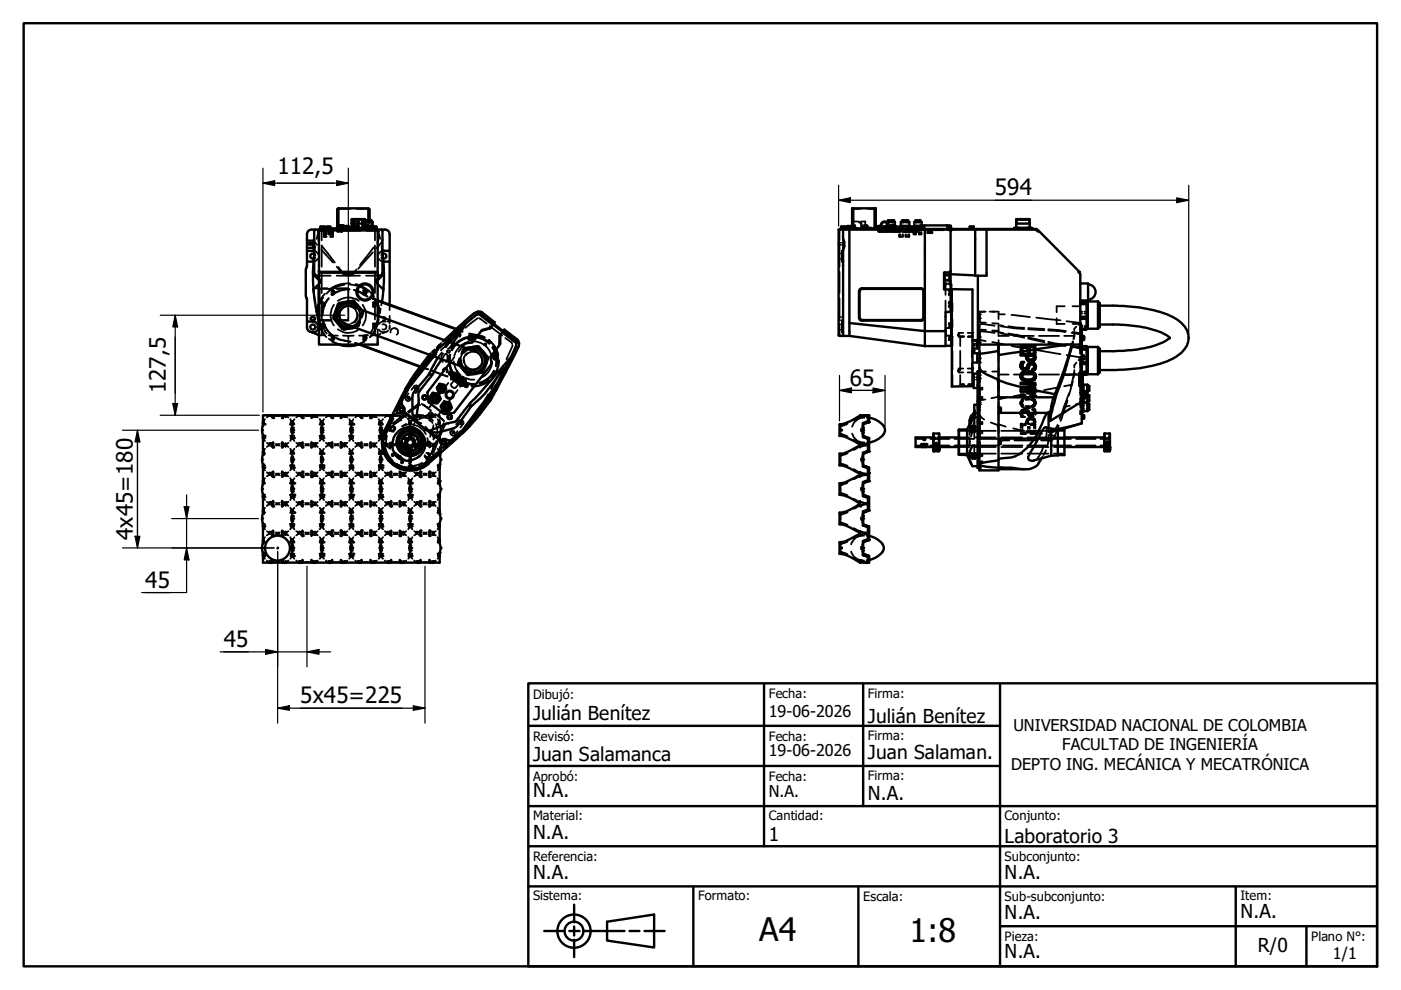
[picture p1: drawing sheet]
<svg xmlns="http://www.w3.org/2000/svg" width="297mm" height="210mm" viewBox="0 0 297 210" stroke-linecap="round" stroke-linejoin="round" font-family="sans-serif">
<defs><g id="words">
<g font-size="6.9">
<text x="161" y="199.6">A4</text>
<text x="192.8" y="199.7">1:8</text>
</g>
<g font-size="4.8">
<text x="58.8" y="36.9">112,5</text>
<text x="210.9" y="41.4">594</text>
<text x="35.2" y="83.4" transform="rotate(-90 35.2 83.4)">127,5</text>
<text x="180.2" y="81.8">65</text>
<text x="28.1" y="114.5" transform="rotate(-90 28.1 114.5)">4x45=180</text>
<text x="30.8" y="124.7">45</text>
<text x="47.4" y="137.2">45</text>
<text x="63.6" y="149.1">5x45=225</text>
</g>
<g font-size="4.1">
<text x="113" y="152.8">Julián Benítez</text>
<text x="184" y="153.3">Julián Benítez</text>
<text x="113" y="161.3">Juan Salamanca</text>
<text x="184" y="161">Juan Salaman.</text>
<text x="113" y="169.1">N.A.</text>
<text x="184" y="169.5">N.A.</text>
<text x="113" y="177.9">N.A.</text>
<text x="163" y="178.3">1</text>
<text x="213" y="178.7">Laboratorio 3</text>
<text x="113" y="186.3">N.A.</text>
<text x="213" y="186.4">N.A.</text>
<text x="213" y="194.8">N.A.</text>
<text x="263" y="194.6">N.A.</text>
<text x="213" y="203.2">N.A.</text>
<text x="266.7" y="201.9">R/0</text>
</g>
<g font-size="3.4">
<text x="163" y="152.1">19-06-2026</text>
<text x="214.9" y="155">UNIVERSIDAD NACIONAL DE COLOMBIA</text>
<text x="163" y="160.4">19-06-2026</text>
<text x="225.2" y="159.1">FACULTAD DE INGENIERÍA</text>
<text x="214.4" y="163.2">DEPTO ING. MECÁNICA Y MECATRÓNICA</text>
<text x="163" y="168.9">N.A.</text>
<text x="282.6" y="203.2">1/1</text>
</g>
<g font-size="2.7">
<text x="113" y="148.2">Dibujó:</text>
<text x="163" y="148">Fecha:</text>
<text x="184" y="147.9">Firma:</text>
<text x="113" y="157.1">Revisó:</text>
<text x="163" y="157">Fecha:</text>
<text x="184" y="156.9">Firma:</text>
<text x="113" y="165.6">Aprobó:</text>
<text x="163" y="165.5">Fecha:</text>
<text x="184" y="165.4">Firma:</text>
<text x="113" y="174">Material:</text>
<text x="163" y="174">Cantidad:</text>
<text x="213" y="174">Conjunto:</text>
<text x="113" y="182.5">Referencia:</text>
<text x="213" y="182.5">Subconjunto:</text>
<text x="113" y="190.9">Sistema:</text>
<text x="148" y="190.9">Formato:</text>
<text x="183" y="191">Escala:</text>
<text x="213" y="191">Sub-subconjunto:</text>
<text x="263" y="190.9">Item:</text>
<text x="213" y="199.4">Pieza:</text>
<text x="278" y="199.5">Plano N°:</text>
</g>
</g></defs>
<!-- layer: Oculto (ISO) -->
<g fill="none" stroke="#000" stroke-width=".38">
<path d="M66.6 50.7l.1 .6 .5 .6M66.6 53.2l.5 .2 .3 .5M66.6 58.1h.1M66.7 58.2l.2 .1M66.8 58.2v.1M66.9 52.2l-.3 1.6 .3 .3M66.9 54.6l-.4 .2M66.9 58.4l.1 .1M67.3 54.9l-.4 .4-.5 .2M67.5 49.1l.1 2.1M67.5 48.9v.2M67.5 49.1l-.4 1.5"/>
<path d="M67.5 49v.1M67.6 48.7v.2M67.6 48.7l-.1 .2M67.6 49.1h.1M67.6 59.4h.2M67.6 58.5h2.5M67.6 59l.1 .1M67.7 48.7h.1M67.8 59.2l.1 .1M67.8 48.7h1.2M67.9 59.3v.1M67.9 59.3h-.1"/>
<path d="M67.9 59.9l-.1 .2M67.9 48.4h.1M68 59.5v.3M68.1 48.4h.4M68.1 48.2l.2 .1M68.1 52.9l2.5 2.8M68.1 48v.2M68.2 48.7v2.3M68.2 52v4.6M68.2 57.6v4.5M68.2 52.1l2.8 3.6M68.3 48v.2"/>
<path d="M68.3 48.2v.1M68.3 48.3h.1M68.3 48.4l.2 .1M68.5 48v.2M68.5 48.2v.1M68.6 48.2l-.2 .1M68.6 48.5h.1M68.6 48v.2M68.6 49.3v.4h.6M68.6 49.7v.5h.7M68.6 48.4v.1M68.6 48.5v.6"/>
<path d="M68.7 48.5v.4M68.7 49.7v.5M68.8 48.7l.6-.1h-.1v.4M68.8 48.4h.1M68.8 48.4v.1M68.8 48.5v.4M68.8 49.1v.3M68.9 48.4l.3 .1M68.9 48.5h-.1v1.7M68.9 48.5v.9M68.9 49.7v.5M69 48.5v.4"/>
<path d="M69 49.1v.6M69.1 48.4l-.1 .1M69.1 48.6v.5M69.1 49.7v.5M69.2 48.4h-.2M69.2 48.6h-.4v.3M69.3 48.6v.1M69.3 48.7v.1M69.3 49.3v.4M69.3 48.6h-.6v.8h.6M69.3 48.5v.2M69.5 48.4h.2"/>
<path d="M69.5 48.6h1M69.7 49.3v.4h.5v-.4M69.7 48h.1M69.7 48.4v.1M69.7 48.6v.4M69.7 48.1l.1 .2M69.7 48.6v.3M69.7 49.3v.4M69.8 48.4h.1M69.8 48.4h.2M69.9 48.6v.3M69.9 49.3v.4"/>
<path d="M70.1 48.6v.5M70.1 49.3v.9M70.2 48.5v.4M70.3 48.9l-2.5 .1M70.4 48.5v.4M70.4 49.1v.3M70.5 48.5v.9M70.5 49.7v.5M70.5 48.5v.4M70.5 49.1v.3M70.6 49.7v.5h-.6M70.6 48.5v.9h-.6"/>
<path d="M71.4 56.6l.9 1a1.92 1.92 0 0 0 2.9 .3M71.4 58.5h4.9M71.5 49v.1h.3M71.5 48.7v.2h5M71.5 48.5v.2M71.6 48.5v.2h-1.3M71.6 48.7v.1M71.6 49v.1M71.6 48.5v.1M71.6 48.7v.2M71.8 56.6l.3 .5a1.96 1.96 0 0 0 1.7 1.1 1.96 1.96 0 0 0 1.8-1.1M71.8 44.3h2.5"/>
<path d="M71.8 49v.1M71.9 48.3v.2l-.3 .1M71.9 48.7h-.3v.2M71.9 48.7l-.1 .2M71.9 47.8v.2M71.9 48.7v.2M71.9 49v.1M71.9 48.4v.1M72.1 49v.1M72.2 48.7l-.1 .2M72.2 48.5l.3 .1M72.2 48.7h3.2"/>
<path d="M72.2 48.2l.1 .2M72.2 48.7v.2M72.3 47.9l-.1 .1M72.3 48.5v.1M72.3 48.7v.2M72.3 49v.1M72.4 47.9l.1 .1M72.4 48.5v.1M72.4 48.7v.2M72.4 49v.1M72.5 48.2l-.1 .2M72.5 48.7v.2"/>
<path d="M72.5 49v.1M72.6 48.9v.2h-.4v-.1M72.6 48.5v.2M72.7 48.4v.1M72.8 47.8v.2M72.8 48.3v.2M73.2 48.5v.2M73.2 48.7v.1M74.7 46.5v.3M74.7 47.1v.3M74.9 48.2v.2h.4M74.9 47.6v.4"/>
<path d="M74.9 48.1v.1M74.9 47.1h.4M74.9 48.2h.4M75.1 47.9v.1h.2M75.1 48v.2M75.3 48.2h-.3M75.3 48.4l-.4 .1M75.3 47h-.4v.3M75.4 47.7l-.3 .1M75.6 47.7l.2 .1M75.6 44.3h2.5M75.6 48.2h.4"/>
<path d="M75.7 48.4l.4 .1M75.7 47h.4v.3M75.7 47.1h.4M75.7 48.2h.4M75.8 48v.2M75.9 47.9v.1h-.3M76.1 48.2v.2h-.4M76.1 47.6v.4M76.1 48.1v.1M76.8 48.1v.3h.5M76.8 47.6v.4M76.8 47.1h.4"/>
<path d="M76.8 48.2h.5M76.8 48.4v.1M77 47.9l-.1 .1h.4M77 48.7h3M77 48v.2M77 48.4v.1M77.1 48h-.1M77.2 47.9h-.2v.3M77.2 47.9h.1M77.2 48.2v.2M77.2 47.9h.2M77.2 48.4l-.4 .1"/>
<path d="M77.2 47h-.4v.3M77.2 48h-.2M77.2 47.7v.5M77.2 48.2h-.4M77.2 47.1h.1M77.2 46.5v.3M77.2 47.1v.3M77.2 48.4v.1M77.3 47.7l-.3 .1M77.3 48h.4M77.3 47l-.1 .1M77.3 47.1v.2"/>
<path d="M77.3 47.7v.2M77.4 47.7l.3 .1v.6h.2v-.6M77.4 48.4h.6M77.5 48.4l.5 .1M77.5 48.2h.4M77.5 47.1h.5M77.5 48.2h.5M77.5 47h.5v.3M77.6 47.9h.2M77.6 58.5h2.5M77.7 48.9h2.4M77.7 48v.2"/>
<path d="M77.7 46.7v.5M77.8 47.9h.1M77.8 48.2v.2M77.8 47.9v.1h-.3M77.9 46.7v.5M77.9 48.2h.1M78 48.2v.2M78 47.6v.4M78 48.1v.1M78 48.4h.1M78.1 46.7v.5M78.1 47.6v.4"/>
<path d="M78.2 47h.2M78.2 46.7v.6M78.2 47.9v.6M78.3 48h-.4v.1M78.4 46.7v.5M78.4 47.8v.6M78.4 48.5h.1M78.5 47.8v.6h-.3M78.5 48h.2M78.5 46.7v.5M78.6 48.4l.1 .1M78.8 48.5h.1"/>
<path d="M78.9 48.4v.1M78.9 48h.1M78.9 48.4h.1M79 48v.2M79 48.4v.1M79 48.5h.2M79.1 53.5l-3.2 3.5M79.1 48.4v.1M79.1 48.2l.1 .1M79.1 48v.2M79.2 48v.2M79.2 48.4v.1"/>
<path d="M79.2 52.4l-2.9 3.8M79.2 48.2v.1M79.2 48.3h.1M79.4 48.4l-.2 .1M79.4 48.3h.1M79.4 48v.2M79.4 48.2v.1M79.5 48.7v2.3M79.5 52v4.6M79.5 57.6v4.5M79.6 48v.2M79.6 48.2v.1"/>
<path d="M79.7 59.5v.3M79.8 59.9l.1 .2M79.8 59.3v.1M79.8 59.3h.1M79.9 59.4h.2M79.9 59.2l-.1 .1M80.1 48.7v.1M80.1 48.7v.2M80.1 59l-.1 .1M80.2 49.1v1.9l-.2 .5M80.2 49.1l.4 1.5M80.2 48.9v.2"/>
<path d="M80.4 54.9l.4 .4 .5 .2M80.8 54.6l.4 .2M80.8 58.3l-.1 .2M80.9 52.2l.2 1.6-.3 .3M80.9 58.2v.1M81.1 50.7l-.3 .8-1 1.1M81.1 53.2l-.8 .7M81.1 58.1l-.1 .1M177.8 51.8v.1h.4M177.8 53.8h.3M177.8 54.9h.3M178 48.7v2.3"/>
<path d="M178 52v4.6M178 57.6v4.5M178.2 51.5h-.4v.1M178.3 53.8h.3M178.3 54.9h.3M178.5 51.5h.3M178.5 51.9h.3M178.6 48.2v.1M178.6 48v.2M178.7 48.3h.1M178.8 48v.2M178.8 48.2v.1"/>
<path d="M178.8 50.7v.8M178.8 52.2v.7M178.8 51.5h.1M178.8 51.9h.1M178.8 51.5v.1M178.8 51.8v.1M178.9 48.2v.1M178.9 48v.2M179.8 48.4h.2M179.8 48.2h.2M179.8 48.4v.1M180.2 48.4h.2"/>
<path d="M180.3 48.2v.2M180.3 48.2h-.2M180.3 48v.1M180.7 48.4v.1M180.8 48.4v.1M180.9 44.3h1.5M180.9 47h.8M180.9 48.4v.1M181.2 47.7l.1 .5 .2 .3h.4M181.3 47.7l.1 .4 .5 .3M182.1 47a.8 .8 0 0 1 .6 1h.1M182.1 47.1a.86 .86 0 0 1 .5 1"/>
<path d="M182.6 47h.9v.5M182.8 48.3l.7 .1M182.8 48.2h.7M183.1 47.9v.1h.3M183.2 48v.2M183.3 47.7l-.1 .1M183.3 48.2h-.3M183.5 47.7h.1M183.5 48v.5M183.7 48.2h.3M183.7 47.7l.1 .1M183.8 48v.2"/>
<path d="M184 47.9v.1h-.4M184 44.3h1.4M184.1 48.2h.6v.2h-.6M184.7 48.4v.1M185.4 48.4v.1M185.5 48.4v.1M185.7 48.4v.1M186.2 48.9v.2h1.6v-.2M186.2 48.5v.2M186.3 48.7v-.2h1.5v.4M186.3 48.9v.2M186.4 48.5v.2"/>
<path d="M186.4 48.9v.2M186.5 48.5v.4M186.5 48.9v.2M186.6 48.5v.4M186.6 48.9v.2M186.6 48.5v.2M186.7 48.5v.2M186.7 48.9v.2M186.8 47.9v.1M186.8 48.1l.1 .1M186.8 48.5v.4M186.8 48.9v.2"/>
<path d="M186.9 48.5v.4M186.9 48.9v.2M186.9 48.5v.2M187 48.5v.2M187 48.9v.2M187.1 48.4v.1M187.1 48.4l.2 .1M187.1 48.5v.4M187.1 48.9v.2M187.2 48.3l.1 .1M187.2 48.5v.4M187.2 48.9v.2"/>
<path d="M187.3 48.5v.2M187.3 48.9v.2M187.4 48.5h.2v.2M187.5 48.4h.1M187.5 48.5v.4M187.5 48.9v.2M187.6 48.9v.2M187.6 48v.2M187.6 48.4v.3M187.8 48.5v.4M187.8 48.4v.1M187.8 48.9v.2"/>
<path d="M187.9 48.4v.1M187.9 48.5v.2M187.9 48.9v.2M188 48.5v.2M188 48.9v.2M188 47.1v.1M188 47.2v.1M188.1 48.5v.4M188.1 48.9v.2M188.2 48.5v.4M188.2 48.9v.2M188.2 47.9h.1"/>
<path d="M188.2 48h.1M188.2 48.5v.2M188.3 48v.1M188.3 48.4v.1M188.3 48.5v.2M188.3 48.9v.2M188.4 48.5v.4M188.4 48.9v.2M188.5 48.5v.4M188.5 48.9v.2M188.5 46.7v.5M188.5 47.8v.6"/>
<path d="M188.5 48.5v.2M188.6 48.5v.2M188.6 48.9v.2M188.7 47.9h.1M188.7 48h.1M188.7 48.5v.4M188.7 48.9v.2M188.8 48.5v.4M188.8 48.9v.2M188.8 47.9h.3M188.8 48.5v.2M188.9 47.9l.2 .1"/>
<path d="M188.9 48.5v.2M188.9 48.9v.2M189 48.5v.4M189 48.9v.2M189.1 48.5v.4M189.1 48.9v.2M189.2 48.5v.2M189.2 48.9v.2M189.3 48h.3M189.3 46.7v.5M189.3 47.8v.6M189.4 47.9h.2"/>
<path d="M189.4 48.9v.2h1.6v-.2M189.4 48.5v.4M189.4 48.9v.2M189.5 48.2h.1M189.5 48.3v.1M189.5 48.4v.1M189.5 48.5v.2M189.5 48.9v.2M189.7 48.5v.4M189.7 48.9v.2M189.8 48.5v.2M189.8 48.9v.2"/>
<path d="M189.9 48.5v.2M189.9 48.9v.2M190 48.5v.4M190 48.9v.2M190.1 48.5v.4M190.1 48.9v.2M190.1 48.5v.2M190.2 48.5v.2M190.2 48.9v.2M190.3 48.5v.4M190.3 48.9v.2M190.4 48.5v.4"/>
<path d="M190.4 48.9v.2M190.4 48.5v.2M190.5 48.5v.2M190.5 48.9v.2M190.6 49.7v.5h.7v-.5M190.6 48.5v.6M190.7 48.5v.4M190.7 49.7v.5M190.8 48.5v.2M190.8 48.9v.2M190.8 48.7v-.2h-1.4v.4M190.9 48.6v.5"/>
<path d="M190.9 49.7v.5M191 48.5v.2M191.3 48.9v.2h1.1M191.3 48.5v.6M191.4 48.6h-.7v.5v-.2M191.5 48.6v.5M191.5 49.7v.5M191.5 47.8v.6h.3M191.5 46.7v.5M191.5 48.7v.2M191.5 49v.1M191.6 48.7v.2"/>
<path d="M191.6 49v.1M191.7 48.7v.2M191.7 49v.1M191.8 48.7v.2M191.8 49v.1M191.9 48.7v.2M191.9 49v.1M192 48.6v.5M192 49.7v.5M192 48.6h.7v.5M192 48.7v.2M192 49v.1"/>
<path d="M192.1 49.7v.5h.7v-.5M192.1 48.6v.5M192.2 48.7v.2M192.2 49v.1M192.3 47.8v.6h-.3M192.3 46.7v.5M192.3 48.7v.2M192.3 49v.1M192.5 48.7v.2M192.5 49v.1M192.5 48.6v.5M192.5 49.7v.5"/>
<path d="M192.6 48.7v.2M192.6 49v.1M192.7 48.7v.2M192.7 49v.1M192.7 49.7v.5M192.8 48.5v.6M192.8 48.7v.2M192.8 49v.1M192.9 48.7v.2M192.9 49v.1M193 48.7v.2M193 49v.1"/>
<path d="M193.1 48.7v.2M193.1 49v.1M193.2 48.7v.2M193.2 49v.1M193.3 48.7v.2M193.3 49v.1M193.4 48.7v.2M193.4 49v.1M193.5 48.7v.2M193.5 49v.1M193.6 48.7v.2M193.6 49v.1"/>
<path d="M193.7 49.3v.4h.5M193.7 48.5v.4M193.7 48.7v.2M193.7 49v.1M193.7 49.3v.4M193.8 48.7v.2M193.8 49v.1M193.9 48.7v.2M193.9 49v.1M194 48.6v.3M194 49.3v.4M194.1 48.7v.2"/>
<path d="M194.1 49v.1M194.2 48.6v.3M194.2 49.3v.4M194.2 48.6h-.5v.3M194.2 48.7v.2M194.2 49v.1M194.4 48.6h-.2v.5M194.4 47.8v.6h.2M194.4 46.7v.5M194.4 48.7v.2M194.4 49v.1M194.6 48.9v.2h-1.1v-.1"/>
<path d="M194.6 48.5v.2M194.6 48.6h.7v.3M194.8 49.3v.4h.6v-.4M194.8 48.6v.3M194.9 47.8v.6h-.1M194.9 46.7v.5M194.9 48.6v.4M194.9 49.3v.4M195 48.5v.2M195 48.7v.1M195.1 48.8h1.2M195.1 48.5v.4"/>
<path d="M195.1 49.3v.4M195.1 47.9h.2M195.1 48.4v.1M195.3 48h-.2M195.3 49.3v.4M195.3 48h.2M195.3 47.9l.3 .1M195.3 48.2l.1 .2M195.4 47.9l-.1 .1M195.4 48.5v.4M195.5 47.9l.1 .1M195.6 48h.1"/>
<path d="M195.6 48.2l-.1 .2M195.6 48v.2M195.6 48.4v.1M196 47.8v.2M196 48.3v.2M196.1 56.4v4.3M196.1 48.7v1.9M196.1 51.6v3.9M196.6 49.1v.3h.4M196.6 48.5v.4M196.7 48.5v.4M196.7 49.1v.3"/>
<path d="M196.8 48.5v.4M196.8 49.1v.3M196.9 48.5v.4l.1-.3M196.9 49.1v.3M197 48.6l.1 .3M197.1 49.2v.2M197.4 48.5v.4M197.4 49.1v.3M197.5 48.8h1.4M197.5 48.5v.4M197.5 49.1v.3M197.7 49.1v.3h-.4"/>
<path d="M197.7 48.5v.4M198.7 48.5v.2M198.7 48.7v.1M198.8 48.7v.1M198.9 48.6l-.1 .1M198.9 48.6h.2M199.1 48.8h1M199.2 48.6l.1 .1M199.3 48.7v.1M199.3 48.5v.2M200.3 58.2v.4M200.3 59.3h.3"/>
<path d="M200.3 59v.3M200.3 59.4v.1M200.8 47.8v.2M200.8 48.3v.2M200.9 48.8h.8M200.9 59.3h.4M201.2 47.9h.1M201.2 48.2l.1 .2M201.2 47.9v.1M201.3 58.2v.4M201.3 59v.3M201.3 59.4v.1"/>
<path d="M201.4 47.9l.1 .1M201.5 48.2l-.1 .2M201.7 48.5v.2M201.7 48.7v.1M201.8 48.7l-.1 .1M201.8 48.5v.2M205.8 48.2l.1 .1M205.8 48v.2M205.9 48.3h.2M206 48v.2M206 48.2v.1M206.2 48.2l-.1 .1"/>
<path d="M206.2 48v.2M215.6 46.5v.3M215.6 47.1v.3M217.9 48.4v.1M217.9 48.5h.2M217.9 48.5h.1M218 48.3h.1M218.1 48.3h.1M218.1 46.5v.3M218.1 47.1v.3M218.2 48.4l-.1 .1M218.3 48.5h.2"/>
<path d="M218.4 48.4v.1M218.4 48.3h.1M218.6 48.3h.1M218.7 48.4l-.1 .1M218.8 48.4v.1M66.5 61.6l.2 2.4M66.9 65.1l.6 2.5M67.4 67.2l.2 .8M67.4 61.1v.2M67.5 61.6v2.4M67.6 65.1v2.5M67.6 67.8v.2"/>
<path d="M67.6 68.6l.7 1.5 .5 .8M67.6 67.9l.1 .3M67.6 67.8l.2 .8-.2-.6M67.6 66.3v.2M67.6 66.6v.2M67.6 67.5v.2M67.6 71h.2M67.6 68h2.5M67.7 60.2h-.1M67.8 65.1v2.4M67.8 61.6v2.4M67.8 67.7v.2h2.4"/>
<path d="M67.8 68.4l.1 .1M67.9 69l.3 1M67.9 71.1h.9M67.9 68.5l.1 .6M67.9 68.5l.3 .6M68.1 69.6l.2 .6M68.2 64.9a.43 .43 0 0 0 .6-.3 .43 .43 0 0 0-.6-.4 .47 .47 0 0 1 .7 .4 .47 .47 0 0 1-.7 .4M68.2 68.6a.49 .49 0 0 1 .7 .5 .49 .49 0 0 1-.7 .4M68.2 68.7a.43 .43 0 0 1 .6 .4 .43 .43 0 0 1-.6 .3M68.2 63.3v4.4M68.2 68.9v2.2M68.2 70.1l.1 .1"/>
<path d="M68.2 69.1h.1M68.3 70.2l.9 1.3M68.3 64.6v.1M68.3 69.2l.1 .1M68.3 69l-.1 .1M68.3 64.7h.1M68.4 64.4l-.1 .1M68.4 68.9h-.1M68.5 64.4h.1M68.5 67.9l.3 1a6.3 6.3 0 0 0 1.7 2.3M68.5 63.1l-.7 1.4-.2 .6M68.5 68.9h.1"/>
<path d="M68.5 67.9l.7 1.8 1.3 1.5M68.6 69.6l.7 1.1M68.6 64.5v.1M68.6 69.2l-.1 .1M68.6 64.7h-.1M68.6 69v.1M68.9 62.3l-.8 .9-.5 1.1M69.5 61.1h-3v.2M69.7 63.2l-.1 .1a5.1 5.1 0 0 0-1.3 3.6M69.7 71.1l.8 .1M69.7 71.9l.8 .5 1.6 .7M69.7 63.3a6 6 0 0 0-1.3 3.6"/>
<path d="M69.8 71l.7 .2M70.2 61.2h-2.4v.2M70.2 61.6a.51 .51 0 0 1 .8 .4 .51 .51 0 0 1-.8 .5M70.2 71.2a.49 .49 0 0 1 .8 .4 .49 .49 0 0 1-.8 .4M70.3 61.6a.43 .43 0 0 1 .6 .4 .43 .43 0 0 1-.6 .4M70.3 71.3a.41 .41 0 0 1 .6 .3 .41 .41 0 0 1-.6 .4M70.3 62.1h.1M70.3 71.7l.1 .1M70.4 61.9l-.1 .1M70.4 71.5l-.1 .1M70.4 72.4l1.5 .7M70.4 61.8h.1"/>
<path d="M70.4 71.5h.1M70.4 71.8h.1M70.4 62.2h.1M70.5 71.2h1.1M70.6 61.8l.1 .1M70.6 71.5l.1 .1M70.7 62l-.1 .1M70.7 71.7l-.1 .1M70.8 64.6a3.8 3.8 0 0 0 0 4.4M70.9 61.1h3v.2M71.1 65.9v.3M71.3 65.5l-.1 .2"/>
<path d="M71.4 71.7l.6 .3 2.2 .5M71.4 71.7l.7 .3 2.3 .4M71.4 67.9h2.5M71.4 61.2h2.5M71.4 68.4l.2 .2M71.6 67.7a2.41 2.41 0 0 0 3.5 1.3M71.6 63.8a3.9 3.9 0 0 1 4.5 0M71.6 69.8a3.6 3.6 0 0 0 4.5 0M71.8 65.2a2.57 2.57 0 0 0 .7 3.9M71.8 68.7l.1 .2M72.6 64.5a2.64 2.64 0 0 1 3.7 1.3M72.7 71.2h1.2"/>
<path d="M73 64h.2M73 60.4a6.2 6.2 0 0 0-3.8 1.9M73.2 68.7l1 .1M73.3 65.1a1.88 1.88 0 0 0-1.3 1.7 1.88 1.88 0 0 0 1.3 1.8M73.7 63.9l-.2 .1M73.9 67.8v.2h-2.5M73.9 61.6v2.4M73.9 65.1v2.5M73.9 72.7v.7M74.1 60.3a7.1 7.1 0 0 1 3.9 1.6M74.1 61.3l-2 .3-1.1 .5-.6 .4M74.1 61.4l-2 .2-1.7 1"/>
<path d="M74.2 60.1a6.1 6.1 0 0 0-4.4 1.3M74.2 64.4a2.52 2.52 0 0 0-2.8 2.3M74.2 69.6l-.2 .1M74.4 65.1a1.85 1.85 0 0 1 1.4 1.7 1.85 1.85 0 0 1-1.4 1.8M74.5 64.9l.9 .6M74.7 69.6h-.2M75 71.2h-1.1v.7M75.1 61.4l.1 .1a6.1 6.1 0 0 1 2.7 1.3M75.1 61.5l1 .3 1.8 1.1M75.2 64.7a2.51 2.51 0 0 1 1.1 2.4 2.51 2.51 0 0 1-1.7 2.1M75.2 72.7l1 .4M75.3 69.4h.1"/>
<path d="M75.4 60.2a6.8 6.8 0 0 1 3.9 2.6M75.4 72.7l1 .4M75.8 66.5a1.92 1.92 0 0 1-.7 1.9M75.8 69.3l-.2 .1M75.8 64.7l.1 .2M75.9 65.4l.4 .7v.8M76.1 71.2h1.1M76.1 65.1l.2 .1M76.2 68.4l-.4 .6-.7 .4M76.4 68.2l-.5 1M76.5 65.6l.2 1.5M76.5 66.9a2.57 2.57 0 0 1-3 2.5"/>
<path d="M76.6 65.7l.2 .1M76.8 65.9l.2 .3M76.9 64.6a3.8 3.8 0 0 1 0 4.4M77 61.6a.51 .51 0 0 1 .7 .4 .51 .51 0 0 1-.7 .5M77 71.2a.49 .49 0 0 1 .7 .4 .49 .49 0 0 1-.7 .4M77 61.6a.43 .43 0 0 1 .7 .4 .43 .43 0 0 1-.7 .4M77 71.3a.41 .41 0 0 1 .7 .3 .41 .41 0 0 1-.7 .4M77 71.7l.1 .1M77 62l.1 .1M77 66.3l-.3 1M77.1 61.8l-.1 .1M77.1 71.5l-.1 .1"/>
<path d="M77.2 61.8h.1M77.2 62.2h.1M77.2 71.5h.1M77.2 71.8h.1M77.3 72.4l-1.4 .7M77.3 61.9l.1 .1M77.3 71.5l.1 .1M77.4 62.1h-.1M77.4 71.7l-.1 .1M77.6 72.1l-.9 .6-1.1 .4M77.9 71l-.7 .2M78 71.1l-.8 .1"/>
<path d="M78.8 62.6a6.1 6.1 0 0 1 1.5 4M78.9 71.1h1M79 63.3l1.1 .4M79 63.3l1.1 .5M79.1 64.9a.43 .43 0 0 0 .6-.3 .43 .43 0 0 0-.6-.4 .47 .47 0 0 1 .7 .4 .47 .47 0 0 1-.7 .4M79.1 68.6a.49 .49 0 0 1 .7 .5 .49 .49 0 0 1-.7 .4M79.1 68.7h.4l.2 .4M79.1 69.6l-.7 1.1M79.1 64.7h.1M79.1 69v.1M79.1 64.5v.1M79.2 69.2v.1"/>
<path d="M79.2 64.4h.1M79.2 68.9h-.1M79.3 64.4l.1 .1M79.3 64.7h.1M79.3 68.9h.1M79.4 70.2l-.9 1.3M79.4 64.6v.1M79.4 69v.1M79.4 69.2l-.1 .1M79.5 70.1l-.1 .1M79.5 63.3v4.4M79.5 68.9v2.2"/>
<path d="M79.6 69.6l-.2 .6M79.7 69.1l-.2 .3h-.4M79.8 69l-.3 1M79.8 68.5l-.1 .6M79.8 68.5l-.3 .6M79.9 68.4l-.1 .1M79.9 63.9l.7 2.2 .1-.7M80 60.2h.1M80.1 67.9l-.1 .3M80.1 68l-.2 .8v-.2M80.1 66.3v1.1M80.1 67v1.4"/>
<path d="M80.1 69.8v1.4M80.3 67.7a6.6 6.6 0 0 1-1.9 3.8M80.3 69.9l.6 .5 .5 .1M80.4 66.8l-.3 1.2M80.6 66.1l-.1 .4M80.7 70.8l-.6 .2M81 64l-.2 .7M81.1 68.8a.57 .57 0 0 1 .8 .5 .57 .57 0 0 1-.8 .5M81.2 67.2a.39 .39 0 0 1 .5 .4 .39 .39 0 0 1-.5 .3M81.5 70.5h.1M81.5 70.5l-.3 .1M81.7 70.4l-.2 .1"/>
<path d="M81.8 68.2h-.9l-.6 .5M82.2 68.2h.4M82.3 70.1l-.4 .3M82.6 69l-.1 .8M82.6 64.6v1.2M82.6 67v1.6M82.8 70.5a.8 .8 0 0 1 1-.9 .8 .8 0 0 1 .3 1.4M88.3 79.8h.1M88.4 79.8l-.2 .2M88.5 79.5l-.4 .5M88.5 79.6l-.1 .2M88.8 79.2l-.2 .2"/>
<path d="M88.8 79h.1M88.8 79.1v.1M88.8 79.2h.1M88.9 79v.1M89 78.8l-.2 .4M89 77.8l1.7 .5M89.1 77.7l1.6 .6M89.2 78.6l-.1 .1M89.3 78.4v.1M89.3 78.6l-2.1 3M89.4 78.3l.1 .1M89.5 78.3v.1"/>
<path d="M89.5 77.8l-2.3 3.1M89.5 78.1h.1M89.6 78l-.2 .3M89.7 77.9v.1M89.9 77.8l.3-.5-.4 .5M89.9 77.8l-.4 .6M89.9 77.7l-.2 .2M89.9 77.5v.1M90.1 77.6l-.3 .3M90.1 77.4l-.1 .2M90.2 77.3l-.2 .2M90.2 77.3l.2-.1-.2 .2"/>
<path d="M90.3 77.2h.1M90.4 76.9l.1 .1M90.5 76.9l-.1 .2M90.6 76.7l-.2 .4 .2-.3M90.6 76.9h.1M90.8 76.6h-.1M90.9 76.4h.1M91.1 76.2l-.1 .1M91.1 75.2h-.1M91.2 76l-.3 .5M91.3 76l-.2 .2v-.2M91.3 74.8l-.2 .3"/>
<path d="M91.5 75.7l-.2 .2M91.5 75.7l-.1 .1M91.5 75.7l.1-.2-.2 .3M91.6 78.6l3.3 1.3M91.6 78.6l3.3 1.2M91.6 75.3h.1M91.6 75.6l-.1 .1M91.6 75.4h.1M91.7 75.2l-.1 .2M91.7 75.3l-.1 .1M91.8 75.2l-.2 .3M91.8 75.1l.1-.1-.1 .1"/>
<path d="M91.8 75.3l-.2 .1M91.8 75.3v.1M91.8 75.3l-.1 .2M91.9 75v.2M92 74.6l-.6 .7M92 75.1l-.1 .1M92.1 74.6l-.6 .7 .3-.3M92.1 74.1l-.5 .5M92.2 74.6h.1M92.2 74.5l.1 .1M92.3 74.6l.1-.1zM92.3 74.6l.1-.1-.2 .2"/>
<path d="M92.3 74.6l-.3 .2M92.3 74.4l-.2 .2M92.3 74.5v.1M92.4 74.5l-.1 .2 .2-.2M92.5 74.3l-.1 .1M92.5 74.3h-.1M92.5 74.2v.1M92.5 75.2l-1.8 1.7-.7 .9M92.5 74.2h.1M92.6 73.8l.6-.7-.6 .7M92.6 74.6l-.7 .9M92.6 74.1l-.1 .3"/>
<path d="M92.6 74.1h.1M92.7 74l-.1 .1M92.7 74.1l-.1 .2M92.7 74l-.2 .4M92.7 74.1h.1M92.8 74.1l-1.9 1.9-.7 .9M93 73.3l-.4 .4M93 73.8l-.3 .2M93.2 73.7l-.6 .6M93.3 73.6h.1M93.5 72.7l-.4 .5M93.6 73.3l-.3 .2"/>
<path d="M93.6 76v.4l.3 .3M93.7 74.7l-.9 1.2M93.9 78.6a.51 .51 0 0 1 .7-.5 .51 .51 0 0 1 .1 .9M94 78.6a.42 .42 0 0 1 .5-.4 .42 .42 0 0 1 .2 .7M94 75l-.2 .1-.2 .6M94 72.9l-.4 .4M94 72.9l-.7 .9M94.2 72.1l-.3 .3M94.2 72.7l-.2 .2M94.4 75l-.7 1.2M94.6 75l.3 .4v.4M94.7 72.3l-.2 .2"/>
<path d="M94.7 72.7l-.2 .3v.5M94.7 74.5l.3 .2M94.8 74.3h.3M94.9 76l-.1 .6-.2 .1M95.2 74.4l.2 .1v.1M95.3 75.2a4.8 4.8 0 0 0 .7 4.1M95.3 74.7l-.2 .1M95.4 72.6l-.8 1M95.4 75.2a4.9 4.9 0 0 0 .7 4.1M95.4 75.2a5.1 5.1 0 0 0 .7 4M95.5 75.2a5.1 5.1 0 0 0 .7 4M95.6 72.1h-.4l-.3 .4"/>
<path d="M95.8 73.5l-.8 .4M96 72.7l-.8 1.2M96.1 72.5v.3l-.2 .5M96.2 76.6l.3 1.3 .5 .8M96.3 75.7l-.8 1.1M96.5 73.1l1.2-.9 1.2-.5a5 5 0 0 0-3.1 2.6zM96.6 71.1a.5 .5 0 0 1 .7-.5 .5 .5 0 0 1 .2 .8M96.7 69.8l1.3 .5M96.8 71.1a.4 .4 0 0 1 .5-.4 .4 .4 0 0 1 .1 .6M96.8 69.8l1.3 .5M96.8 79l-1.2 1.5M96.8 80a4.9 4.9 0 0 0 3.8 1.4"/>
<path d="M97 78.7l.1 .2M97 78.7l-.2 .1M97.2 77.1l.1 .2M97.2 79.1l.5 .4M97.3 79.2l-.5 .8M97.4 76.2v.7l.3 .7M97.4 75.9l-.2 1M97.4 77.4l.1 .2M97.5 70.5l-4 3.8M97.8 69.5l-4 3.8M97.8 76.4v.5l.4 .9M97.9 77.9l.1 .3"/>
<path d="M98 79.8l.5 .3M98 73.5l-.8 1.1M98.2 74.8a2.63 2.63 0 0 0 .7 3.9M98.2 74l-.4 1M98.2 78.4l.2 .2M98.3 80l-.5 .7M98.4 76.4a1.84 1.84 0 0 0 1.2 1.8 1.84 1.84 0 0 0 2.1-.6M98.6 73.8l-.3 .1M98.7 77.7l.9 .6M98.8 75.3a1.88 1.88 0 0 1 2.1-.6 1.88 1.88 0 0 1 1.3 1.8M98.9 71.5a5 5 0 0 0-3.2 2.7M98.9 71.6a4.8 4.8 0 0 0-3.1 2.6"/>
<path d="M98.9 73.8h-.2M99 74.9a2.16 2.16 0 0 0-.7 1.9M99 73.8l-1.1 1M99 74.1a2.69 2.69 0 0 1 3.7 1.3M99.4 72.5a4.1 4.1 0 0 0-3.1 3M99.4 70.8l2.6 .5 .7 .3M99.5 70.7l2.6 .5 .7 .3M99.6 74l-1.3 .9M99.6 73.6l-.2 .1M99.8 71.3a.33 .33 0 0 1 .1 .6 .33 .33 0 0 1-.5-.1M99.9 71.3a4.7 4.7 0 0 1 3.9 1.4M99.9 71.4a4.7 4.7 0 0 1 3.9 1.4"/>
<path d="M99.9 71.5a4.7 4.7 0 0 1 3.8 1.4M99.9 71.5a4.7 4.7 0 0 1 3.9 1.4M99.9 74.5l1.1 .1M100.1 73.6h-.2M100.4 79.3h.2M100.5 72.4l1.4 .3 .7 .4M101.2 79.2h-.3M101.3 67.5a8.2 8.2 0 0 0-2.6 2M101.3 66.7l-2.4 1.9M101.6 67.5l1.6 1.1M101.6 66.7l1.7 1.2M102.2 74.3l.2 .2"/>
<path d="M102.6 74.7l.1 .2M102.6 73.1l.1 .1M102.7 73.1h-.1M102.8 73.3h.1M102.8 72.9h-.1M102.9 72.9h.1M102.9 73.3l.9 1 .4 1.1M102.9 76.6a2.65 2.65 0 0 1-3 2.5M102.9 73.3h.1M102.9 77.5l-.1 .3M103 72.9l.1 .2M103.1 73.1l-.1 .1"/>
<path d="M103.1 77.1l-.1 .2M103.6 72.1l.9 1a4.1 4.1 0 0 1 1.1 2.3M103.6 72l1 1a4.6 4.6 0 0 1 1.1 2.3M103.8 69.1l2.7 2.1M104 68.5l3 2.3M104.3 76.6a4 4 0 0 1-2.1 3.4M104.4 73.7a5.1 5.1 0 0 1 .7 3.9M104.4 73.6a5 5 0 0 1 .8 4M104.5 73.6a4.7 4.7 0 0 1 .7 4M104.5 73.6a5 5 0 0 1 .8 4.1M104.7 78.6a4.9 4.9 0 0 1-3 2.6M104.8 78.6a5.3 5.3 0 0 1-3.1 2.7"/>
<path d="M104.8 78.6a5.1 5.1 0 0 1-3.1 2.7M104.9 78.7a5.7 5.7 0 0 1-3.2 2.7M105.1 75.4a.35 .35 0 0 1 .3 .5 .35 .35 0 0 1-.6 0M105.7 76.4v.1a5.3 5.3 0 0 1-1.3 3.5M105.8 76.4l-.1 .7a5.5 5.5 0 0 1-1.2 2.9M106.7 77.6l-2.6 4.9M107.1 71.7l1.4 .9 .1 .3M107.6 77.1l-2.6 4.8M107.7 71.3l1.6 1.4M108.6 73.1l-1.2 3.1M109.4 72.9l-1.2 2.9M177.8 67.9h.3"/>
<path d="M177.8 67.2h.3M177.8 68.7h.3M177.8 69.9h.3M178 63.3v4.4M178 68.9v2.2M178.3 68.7h.3M178.3 69.9h.3M178.4 67.9h.4M178.4 67.2h.4M196.1 61.9v4.7M196.1 67.9v2.3M200.5 63.7v2.4"/>
<path d="M200.5 60.3h.3M200.5 70.5l.1 .6M200.6 69.7l-.1 .4M200.7 71.2h.3M200.8 60h-.3v2.5M201.1 69.6h-.4M201.2 71.2h.2M201.2 62.2v.3h.2M201.2 64.7v.4h.2M201.2 69.3v.3h.2M201.2 71.8v.3h.2M201.2 60.3h.3"/>
<path d="M201.2 61.6h.2M201.2 62.5h.2M201.2 64.1h.2M201.2 65h.2M201.2 72h.2M201.2 68.6h.2M201.2 69.5h.2M201.2 60h.3M201.4 64h-.2v.4M201.4 61.5h-.2v.3M201.4 68.6h-.2v.3M201.4 71.7l.1 .2"/>
<path d="M201.4 69l.1 .1M201.4 69.2l.1 .1M201.4 62.2h.1M201.4 64.7h.1M201.4 71.5v.1M201.4 64.6h.1M201.4 71.5h.1M201.4 64.4h.1M201.4 71.7h.1M201.4 69.1h.1M201.4 69.6h.4M201.5 71.4l-.1 .1"/>
<path d="M201.5 64.4l-.1 .1M201.5 64h.2M201.5 71.2h.2v.3M201.5 61.6h.2v.3h-.2M201.5 64.1h.2v.3h-.2M201.5 68.6h.2v.3M201.5 62.1h.1M201.5 61.8h-.1M201.5 61.9l-.1 .1M201.5 64.6l-.1 .1M201.5 68.9h-.1M201.5 61.5h.2"/>
<path d="M201.5 62.5h.2M201.5 65.1h.2M201.5 72.1h.2M201.5 68.6h.2M201.5 68.9h.2h-.2M201.5 69.3h.2h-.2M201.5 62.2h.2M201.5 64.7h.2v.3h-.2M201.5 62.1h.2v.4h-.2M201.5 64.6h.2M201.5 71.5h.2M201.5 71.4h.2"/>
<path d="M201.5 61.8h.2M201.5 71.7h.2M201.5 69.1h.2M201.5 62.1h.2M201.5 64.4h.2M201.5 71.9h.2M201.7 71.2h-.5v.3M201.7 69.2v.3h-.2M201.7 71.8v.2h-.2M201.8 64.3h.1v1.7M201.8 71.3h.1M201.8 71.5h.1"/>
<path d="M201.9 67.7v1.6h-.1M201.9 71.3v2.1M201.9 74.4v4.1M201.9 79.5v2M201.9 71.3v.1M203.1 78.5v.2M203.1 70.9v.3M203.2 78.8l.1 .2M203.2 71.3l.1 .1M203.3 71.4h1.1M203.3 70.6v.3M203.3 71.2v.2"/>
<path d="M203.3 78.1v.4M203.3 78.7v.3M203.3 78.1h.9M203.3 79h.9M203.3 70.6h.9M203.3 78.1l-.1 .2M203.3 70.6l-.1 .2M203.6 79.5v2.1h.8M203.6 74.4v4.1M204.4 71.3h-.8v2.1M205.2 71.4h1M205.2 70.6h.9v.3"/>
<path d="M205.2 78.1h.9v.4M205.2 79h.9M205.3 71.3h.8M206.1 77.1v1.2h.1M206.1 71.2v.3M206.1 78.7v.3M206.2 74.6h-.1v1.2M206.2 72.4h.3M206.2 71.2v.1M206.2 71.5h.1M206.2 79v.1M206.2 74.5h.1"/>
<path d="M206.4 73.1h.3M206.4 73.1v.1M206.4 73.3h.3M206.4 80h.3M206.4 74.5h.2M206.8 72.9h-.4M206.8 72.4h.4M207 73.3h.5M207 80h.3M207.3 72.9h.3v.1M207.5 73.1h-.5M207.5 72.3l-.2 .1"/>
<path d="M207.6 73v.3M207.6 68.9l.1 .5M207.6 69v2.2M207.6 66.3v1.4M207.6 72.2v-.2l1.4 .3M207.6 76.9h.1M207.6 72.6h.1M207.6 79.5h.1M207.6 76h.1M207.6 71.5h.1M207.6 72.1v1M207.6 69.9h1.4"/>
<path d="M207.6 78.8h1.4M207.6 70.3h1.4M207.6 68.4h1.4M207.6 67.5h.1M207.6 66.6h.1M207.7 69.9l-.1 .5M207.8 69.9v3M207.8 66.8v1.6M207.8 66.6v.1M207.8 74.5v2.4M207.8 77.8v3.3M207.9 68.7l-.2 .2"/>
<path d="M207.9 70.3l-.2 .1M208 68.7l2.9 .4M208 70.2l2.9 .4M208.7 66.1h-1.1M209 66.1l-1.4 .1M209.8 66.1h1.1M210.4 72.6l2.6 .5M210.4 70.3h1.3v.9h2.2M210.4 66.1h1.3M210.4 70.1h1.3M210.4 78.8h1.3M210.4 68.6h1.3"/>
<path d="M211.7 66.3v1.4M211.7 66.6h1.3M211.7 69v1.3M211.7 72.1v1M211.7 75.3v1.4M211.7 78v1.8M211.7 70.5l1 .1M211.7 68.9l1 .2M211.7 79.4h2.2M212.2 70.7l2.8 .5M212.2 69.2l2.8 .4M213.8 70.7l1.2 .2"/>
<path d="M213.8 69.2l1.2 .2M214.4 73.3l4 .7M214.4 66.8l4 .4M214.9 79.4h4.3M214.9 71.2h4.3M215.3 71.2l1.9 .4M215.3 69.6l1.9 .2M215.3 71l1.9 .3M215.3 69.4l1.9 .1M216.3 77.3v.3M216.4 79.4l-.1 .3M216.4 75h1.1"/>
<path d="M216.4 73.3h1.1M216.7 76.8l-.1-.1-.1 .3M216.7 77.5v.3M216.7 79.7l.2 .5M216.9 76.8h.2M217 78l.4 .1M217.2 78.8l-.7 .4M217.6 78.6l.8 .1M217.7 77.7l-.1 .3M217.7 77.8h.1M217.9 77.3l-.1 .2M217.9 75.6v.2"/>
<path d="M218 76l.2 .2M218 78.6h.1M218 71.8l3.4 .8M218 69.8l3.4 .2M218 71.5l3.4 .8M218 69.6l3.4 .2M218.1 76.9v.1M218.3 76.9l-.3 .2M218.4 76.2l.4 .1M218.5 76.9h.6M218.5 75l1 .1M218.5 73.3h1"/>
<path d="M218.8 78.8l.6 .4M219.1 78.2l-.2 .2M219.1 76.1l-.2 .1M219.1 76v.1M219.2 75.6v.3M219.3 77.7l-.1 .2M219.3 79.8l-.1 .2M219.5 77.3l.1 .4M219.6 79.5v.3M219.7 74.2l5.2 .9M219.7 67.3l5.2 .6M220.3 79.4h4.2"/>
<path d="M220.3 71.2h4.2M222.2 72.5l2 .4M222.2 72.7l2 .4M222.2 70.1l2 .1M222.2 69.8l2 .1M224 67.5v1.2h1.7M224.4 72.9l1.6 .3M224.4 70.2l1.5 .2M224.4 73.2l1.5 .2M224.4 69.9l1.6 .3M225.6 79.4h2.2M225.7 64.9h-1.7v1.3"/>
<path d="M226.1 75.3l2.8 .4M226.1 68.1l2.8 .3M226.6 73l-.4 .1M227.2 70.6l1.5 .2M227.2 73.6l1.5 .2M227.3 73l-.1 .1M227.4 70.4l1.6 .2M227.4 73.4l1.6 .2M227.4 64.9h1.6M227.4 68.7h1.6M227.5 72.4l-.2 .5h-.4M227.5 72.5l-.1 .6"/>
<path d="M227.8 71.1v.1h-2.2M227.8 79l-.8 3M227.8 70.6l-.2 1.2M227.8 71.3l-.2 .6M227.8 78.5v.6M227.8 79.2v.1M227.8 79.3v.1M227.8 79.4l-.2 .7M228.2 76.9l-.4 .5v.5M228.2 69.3l-.4 .4v.4M228.8 79.5h.4M228.8 79.2h.4"/>
<path d="M228.8 79.2v.2M228.8 79.6v.3h.2M228.8 79.7h.2M228.8 79.9h.2M228.9 79l-.1 .1M229 71v.7M229 74v.3M229 75.8l.2 .2M229 68.5h.1l-.4 .4M229 79h.7M229 72.7v2.3M229 75.9v1"/>
<path d="M229 74.1h.2M229 76.8h.2M229 72.2v.4M229 72.6v.1M229 73.7v.2M229 74v1M229 76v4h-.2M229 79.2h.2M229 78.8h.2M229 79.5h.4M229 78.9h.2M229 79.3h.2"/>
<path d="M229 66.1h.5M229 69.1h.5M229 73.9h.2M229 73.5h.5M229 75.7h.5M229 76.1h.5M229 78.7h.5M229 77.2h.2M229 63.9h.5M229 66.5h.5M229 69.4h.5M229.1 68.5l.1 .2"/>
<path d="M229.1 75.9l-.4 .5M229.2 73.4l-.2 .2M229.2 70.8l.2 .4M229.2 73.8l.2 .2-.2 .1M229.2 76.8h.2M229.2 79.2h.2M229.2 78.8h.2M229.2 73.9h.2M229.2 73.4h.2M229.2 77.2h.2M229.3 76.1l.1 .1M229.3 68.9l.1 .4"/>
<path d="M229.3 79.2h.4M229.3 79.9h.3M229.3 79.7h.3M229.4 69.6v.3M229.4 75.4h.2M229.4 76.1h.2M229.4 75.3v.3M229.4 75.9v.4M229.4 79.5h.3M229.4 79.3h.3M229.5 78.9h.2M229.6 79.2v.2"/>
<path d="M229.6 75.9v.3M229.6 79.5h-.4M229.6 75.3v.3M229.7 75.3h.1M229.8 76.2h-.1M229.9 75.4v.3M229.9 75.9v.2M229.9 79h.5M229.9 66.1h.5M229.9 69.1h.5M229.9 73.5h.5M229.9 75.7h.5"/>
<path d="M229.9 76.1h.5M229.9 78.7h.5M229.9 63.9h.5M229.9 66.5h.5M229.9 69.4h.5M248 71.5v.2M55.8 92.2v-.1v.2M55.8 92.6v.1M55.8 89.6h.1M55.8 92.7v.2M55.8 95.8v.1M55.8 98.8v.1"/>
<path d="M55.8 99v.1M55.8 98.4v.2M55.8 90.1v.2v-.2M55.8 93.1h.1M55.8 89.7v.1M55.8 96h.1M55.8 95.6h.1M55.8 99.3h.1M55.8 96.3v.2M55.9 93.1l.3 .4M55.9 92.9v.2M55.9 89.6v.1"/>
<path d="M55.9 98.9h.1M55.9 95.6v.1M55.9 95.9v.1M55.9 99.2v.1M55.9 99.3l.3 .4M55.9 92.5v.2M55.9 92.7h.1M55.9 89.7h.1M55.9 96h.1M55.9 98.8v.1M55.9 92.7v.1M55.9 98.9v.1"/>
<path d="M55.9 89.7v.2M55.9 96v.1M56.2 88.9l-.3 .5-.1-.1M56.2 95.2l-.3 .4M56.6 93.9l.4 .3M57 94.2h.3M57 94.5h.3M57 94.5l-.4 .3M57 88v.1M57 94.2v.1M57 94.3v.2M57.2 88h.1"/>
<path d="M57.3 88.2l-.7 .3M57.4 88h.1M57.5 88.3l.2 .2M57.5 94.6l.2 .1M57.7 93.9h.1M57.7 93.9l-.2 .2M57.7 88.5h.1M57.7 94.7h.1M57.7 88v.2M57.7 88.4v.1M57.7 93.9v.3M57.7 94.5v.2"/>
<path d="M57.7 93.9l.3 .2M58 88.3l-.3 .2M58 94.6l-.3 .1M58.5 88.2h.7M58.5 94.1h.7M58.5 94.5h.7M59.6 88.3l.4 .2M59.6 94.6l.4 .1M60 93.9l.2 .2M60 93.9l-.4 .2M60 88v.2M60 88.4v.1"/>
<path d="M60 93.9v.3M60 94.5v.2M60.1 88h.2M60.2 88.3l-.2 .2M60.2 94.6l-.2 .1M60.4 88h.1M60.5 88.2l.7 .3M60.5 94.2h.2M60.5 94.5h.2M60.7 94.5l.5 .3M60.7 88v.1M60.7 94.2v.1"/>
<path d="M60.7 94.3v.2M61.2 93.9l-.5 .3M61.5 88.9l.3 .4M61.5 95.2l.3 .4M61.7 92.7l.1 .1M61.7 98.9l.1 .1zM61.7 89.7l.1 .2M61.7 92.7h.2M61.7 89.7h.2M61.7 96h.2M61.7 96l.1 .1M61.8 97.8v.2"/>
<path d="M61.8 96.9v.2M61.8 89.6l-.1 .1M61.8 89.3v.1M61.8 98.8l-.1 .1h.2M61.8 95.9l-.1 .1M61.8 95.6v.1M61.8 99.3l-.3 .4M61.8 99.2v.1M61.8 90.7v.2M61.8 91v.3M61.8 91.5v.2M61.8 97.3v.3"/>
<path d="M61.8 92.5l-.1 .2M61.8 89.3h.1M61.8 95.6h.1M61.8 99.3h.1M61.9 93.1l-.1-.2-.3 .6M61.9 90.1l.1 .2M61.9 96.3l.1 .2M62 90.3v.3M62 90.9v.6M62 91.8v.3M62 96.5v.3M62 97.1v.7"/>
<path d="M62 98.1v.3M62 92.1v.2M62 98.4v.2M62 92.1l-.1 .2M62 98.4l-.1 .2M62 92.7h.2M62 96.3v.2M62 93.1h.1M62 89.3h.1M62 89.7h.2M62 98.9h.2M62 96h.2"/>
<path d="M62 90.1v.2M62 99.3h.1M62.1 99.3l.3 .4M62.1 99.2v.1M62.1 97.8v.2M62.1 96.9v.2M62.1 89.3v.1M62.1 92.9v.2M62.1 93.1l.3 .4M62.1 98.8l.1 .1M62.1 90.7v.2M62.1 91v.3"/>
<path d="M62.1 91.5v.2M62.1 97.3v.3M62.1 92.5l.1 .2M62.2 95.9v.1M62.2 89.6v.1M62.2 98.9v.1M62.2 92.7v.1M62.2 96l-.1 .1M62.2 89.7l-.1 .2M62.4 95.2l-.3 .5-.1-.1M62.4 88.9l-.3 .4M62.8 93.9l.4 .3"/>
<path d="M63.2 94.5l-.4 .3M63.2 94.5h.3M63.2 94.2h.3M63.2 88v.1M63.2 94.2v.1M63.2 94.3v.2M63.4 88h.2M63.5 88.2l-.7 .3M63.7 88h.1M63.8 94.6l.1 .1M63.8 88.3l.1 .2M63.9 93.9l.4 .2"/>
<path d="M63.9 93.9l-.1 .2M63.9 88v.2M63.9 88.4v.1M63.9 93.9v.3M63.9 94.5v.2M64.3 94.6l-.4 .1M64.3 88.3l-.4 .2M64.7 88.2h.8M64.7 94.5h.8M64.7 94.1h.8M65.9 88.3l.4 .2M65.9 94.6l.4 .1"/>
<path d="M66.3 93.9l-.4 .2M66.3 93.9l.2 .2M66.3 88v.2M66.3 88.4v.1M66.3 93.9v.3M66.3 94.5v.2M66.4 88h.1M66.5 88.3l-.2 .2M66.5 94.6l-.2 .1M66.6 88h.1M66.7 88.2l.7 .3M66.7 94.5h.2"/>
<path d="M66.7 94.2h.2M66.9 94.5l.5 .3M66.9 88v.1M66.9 94.2v.1M66.9 94.3v.2M67.4 93.9l-.5 .3M67.8 88.9l.3 .4M67.8 95.2l.3 .4M68 98.9l.1 .1M68 92.7l.1 .1M68 89.7l.1 .2M68 92.7h.1"/>
<path d="M68 89.7h.1M68 98.9h.1M68 96h.1M68 96l.1 .1M68.1 89.6l-.1 .1M68.1 89.3v.1M68.1 99.3l-.3 .4M68.1 99.3h.1M68.1 97.8v.2M68.1 96.9v.2M68.1 95.6v.1M68.1 95.9l-.1 .1"/>
<path d="M68.1 91v.3M68.1 93.1l-.3 .4M68.1 90.7v.2M68.1 91.5v.2M68.1 97.3v.3M68.1 93.1h.1M68.1 89.3h.1M68.1 95.6h.1M68.1 98.8l-.1 .1M68.1 92.5l-.1 .2M68.1 99.2v.1M68.1 92.9v.2"/>
<path d="M68.1 90.1l.1 .2M68.1 96.3l.1 .2M68.2 90.3v.3M68.2 90.9v.6M68.2 91.8v.3M68.2 96.5v.3M68.2 97.1v.7M68.2 98.1v.3M68.2 98.4l.1 .2M68.2 98.4l-.1 .2M68.2 92.1l-.1 .2M68.2 92.1l.1 .2"/>
<path d="M68.3 99.3h.1M68.3 93.1h.1M68.3 89.3h.1M68.3 99.2l.1 .1M68.3 92.7h.2M68.3 92.9l.1 .2M68.3 96.9h.1M68.3 98h.1M68.3 89.7h.2M68.3 96.3l-.1 .2M68.3 98.9h.2M68.3 96h.2"/>
<path d="M68.3 90.1l-.1 .2M68.4 99.3l.3 .4M68.4 95.9l.1 .1M68.4 89.3l-.1 .1M68.4 89.6l.1 .1M68.4 93.1l.3 .4M68.4 90.7v.2M68.4 91v.3M68.4 91.5v.2M68.4 96.9v.2M68.4 97.3v.3M68.4 97.8v.2"/>
<path d="M68.4 98.8l.1 .1M68.4 92.5l.1 .2M68.5 98.9l-.1 .1M68.5 92.7l-.1 .1M68.5 96l-.1 .1M68.5 89.7l-.1 .2M68.7 95.2l-.4 .5 .1-.1h-.1M68.7 88.9l-.3 .4M69.1 93.9l.4 .3M69.5 94.5l-.4 .3M69.5 94.5h.3M69.5 94.2h.3"/>
<path d="M69.5 88v.1M69.5 94.2v.1M69.5 94.3v.2M69.7 88h.1M69.8 88.2l-.7 .3M69.9 88h.1M70 94.6l.2 .1M70 88.3l.2 .2M70.2 93.9l.3 .2M70.2 93.9l-.2 .2M70.2 88v.2M70.2 88.4v.1"/>
<path d="M70.2 93.9v.3M70.2 94.5v.2M70.5 94.6l-.3 .1M70.5 88.3l-.3 .2M70.9 94.5h.9M70.9 94.1h.9M70.9 88.2h.9M72.1 94.6l.4 .1M72.1 88.3l.4 .2M72.5 93.9l-.4 .2M72.5 93.9l.2 .2M72.5 88v.2"/>
<path d="M72.5 88.4v.1M72.5 93.9v.3M72.5 94.5v.2M72.6 88h.2M72.7 94.6l-.2 .1M72.7 88.3l-.2 .2M72.9 88h.1M73 94.5h.2M73 94.2h.2M73 88.2l.7 .3M73.2 94.5l.5 .3M73.2 88v.1"/>
<path d="M73.2 94.2v.1M73.2 94.3v.2M73.7 93.9l-.5 .3M74 95.2l.4 .4M74 88.9l.4 .4M74.2 98.9l.1 .1M74.2 92.7l.1 .1zM74.2 89.7h.2M74.2 96l.2 .1M74.2 98.9h.2M74.2 96h.2M74.2 89.7l.2 .2"/>
<path d="M74.3 95.9l-.1 .1M74.3 89.6l-.1 .1M74.4 95.6v.1M74.4 99.2v.1zM74.4 96.9v.2M74.4 97.8v.2M74.4 92.5l-.2 .2h.2M74.4 89.3v.1M74.4 93.1l-.4 .4M74.4 92.9v.2M74.4 90.7v.2M74.4 91v.3"/>
<path d="M74.4 91.5v.2M74.4 97.3v.3M74.4 93.1h.1M74.4 89.3h.1M74.4 98.8l-.2 .1M74.4 95.6h.1M74.4 99.3l-.4 .4M74.4 96.3l.1 .2M74.4 90.1l.1 .2M74.5 92.1v.2M74.5 90.3v.3M74.5 90.9v.6"/>
<path d="M74.5 91.8v.3M74.5 96.5v.3M74.5 97.1v.7M74.5 98.1v.3M74.5 98.4v.2M74.5 98.4l-.1 .2M74.5 92.1l-.1 .2M74.5 99.3l.4 .4M74.5 98.9h.2M74.5 90.1v.2M74.5 92.7h.2M74.5 93.1h.1"/>
<path d="M74.5 89.7h.2M74.5 95.6h.1M74.5 96h.2M74.5 96.3v.2M74.6 93.1l.3 .4M74.6 92.9v.2M74.6 89.6l.1 .1zM74.6 91v.3M74.6 96.9v.2M74.6 97.8v.2M74.6 95.9l.1 .1zM74.6 95.6v.1"/>
<path d="M74.6 99.2v.1zM74.6 92.5l.1 .2M74.6 90.7v.2M74.6 91.5v.2M74.6 97.3v.3M74.6 98.8l.1 .1M74.7 92.7l-.1 .1 .1-.1M74.7 92.7h.1M74.7 98.9l-.1 .1 .1-.1M74.7 89.7l-.1 .2M74.7 96l-.1 .1M74.9 88.9l-.3 .5-.1-.1"/>
<path d="M74.9 95.2l-.3 .4M75.3 93.9l.5 .3M75.8 94.2h.2M75.8 94.5h.2M75.8 94.5l-.5 .3M75.8 88v.1M75.8 94.2v.1M75.8 94.3v.2M75.9 88h.2M76 88.2l-.7 .3M76.2 88h.1M76.3 88.3l.2 .2"/>
<path d="M76.3 94.6l.2 .1M76.5 93.9l.3 .2M76.5 93.9l-.2 .2M76.5 88v.2M76.5 88.4v.1M76.5 93.9v.3M76.5 94.5v.2M76.8 88.3l-.3 .2M76.8 94.6l-.3 .1M77.2 94.1h.8M77.2 88.2h.8M77.2 94.5h.8"/>
<path d="M78.4 94.6l.3 .1M78.4 88.3l.3 .2M78.7 93.9l.3 .2M78.7 93.9l-.3 .2M78.7 88v.2M78.7 88.4v.1M78.7 93.9v.3M78.7 94.5v.2M78.9 88h.1M79 94.6l-.3 .1M79 88.3l-.3 .2M79.1 88h.1"/>
<path d="M79.2 94.5h.2M79.2 88.2l.7 .3M79.2 94.2h.2M79.4 94.5l.5 .3M79.4 88v.1M79.4 94.2v.1M79.4 94.3v.2M79.9 93.9l-.5 .3M80.3 95.2l.3 .4M80.3 88.9l.3 .4M80.5 92.7l.1 .1M80.5 98.9l.1 .1"/>
<path d="M80.5 89.7l.1 .2M80.5 96l.1 .1M80.5 92.7h.1M80.5 89.7h.1M80.5 98.9h.1M80.5 96h.1M80.6 97.8v.2M80.6 96.9v.2M80.6 95.9l-.1 .1M80.6 95.6v.1M80.6 89.6l-.1 .1M80.6 89.3v.1"/>
<path d="M80.6 99.2v.1M80.6 99.3l-.3 .4M80.6 90.7v.2M80.6 91v.3M80.6 91.5v.2M80.6 97.3v.3M80.6 89.3h.1M80.6 92.5l-.1 .2M80.6 95.6h.1M80.6 98.8l-.1 .1M80.6 99.3h.1M80.6 90.1l.1 .2"/>
<path d="M80.6 96.3l.1 .2M80.7 93.1l-.1-.2-.3 .6M80.7 92.1l.1 .2M80.7 90.3v.3M80.7 90.9v.6M80.7 91.8v.3M80.7 96.5v.3M80.7 97.1v.7M80.7 98.1v.3M80.7 98.4l-.1 .2M80.7 92.1l-.1 .2M80.7 98.4l.1 .2"/>
<path d="M80.8 96.3l-.1 .2M80.8 93.1h.1M80.8 89.3h.1M80.8 90.1l-.1 .2M80.8 95.6h.1M80.8 99.3h.1M80.8 96.9v.2M80.8 97.8v.2M80.8 92.7h.2M80.8 89.3v.1M80.8 92.9v.2M80.8 93.1l.4 .4"/>
<path d="M80.8 98.9h.2M80.8 95.6v.1M80.8 99.2v.1M80.8 99.3l.4 .4M80.8 90.7v.2M80.8 91v.3M80.8 91.5v.2M80.8 97.3v.3M80.8 89.7h.2M80.8 96h.2M80.9 89.6l.1 .1M80.9 95.9l.1 .1"/>
<path d="M80.9 92.5l.1 .2M80.9 98.8l.1 .1M81 92.7l-.1 .1M81 98.9l-.1 .1M81 89.7l-.1 .2M81 96l-.1 .1M81.1 92.4h.1M81.2 88.9l-.4 .4M81.2 95.2l-.4 .4M81.3 94.3a6.3 6.3 0 0 0 1.8 3.7M81.5 93.8a5.1 5.1 0 0 0 1.7 3.9 5.1 5.1 0 0 1-1.6-3.4M81.6 93.9l.4 .3"/>
<path d="M82 94.2h.2M82 94.5h.2M82 94.5l-.4 .3M82 88v.1M82 94.2v.1M82 94.3v.2M82 92.4l-.1 1.2v.9l.8 .7M82.2 94.2v.1M82.2 94v.1M82.2 88.2h-.2l-.4 .3M82.2 88h.1M82.4 88h.1"/>
<path d="M82.5 88.3l.2 .2M82.5 94.6l.2 .1M82.6 91.2h.1M82.7 93.9l.4 .2M82.7 93.9l-.2 .2M82.7 88v.2M82.7 88.4v.1M82.7 93.9v.3M82.7 94.5v.2M82.8 90.3l-.9 1.4-.3 1M82.8 91.3l.4 .2h.3M82.9 90.7a.44 .44 0 0 0-.1 .5 .44 .44 0 0 0 .5 .2"/>
<path d="M82.9 94.5v.4M82.9 90.6a.49 .49 0 0 1 .9 .2M82.9 88.6h.1M82.9 93.8v.3M83.1 88.3l-.4 .2M83.1 94.6l-.4 .1M83.1 88h.6M83.2 88.5l-1.3 2.7-.4 1-.2 1.1M83.3 96.3l.2 .1-.1 .2h-.3M83.3 90.6a.34 .34 0 0 1 .3 .6 .33 .33 0 0 1-.6-.1M83.3 90.5a.44 .44 0 0 1 .3 .7 .44 .44 0 0 1-.7-.1M83.3 90.3h.1"/>
<path d="M83.4 88.2h.9M83.4 94.1h.9M83.4 94.5h.9M83.4 88.7l-1.3 2.6-.4 1-.1 1M83.5 96.4a.27 .27 0 0 0-.5-.1 .27 .27 0 0 0 .2 .4M83.5 90.4l.3 .2v.4M83.6 95.8l.8 .6M83.8 89.8l-1 1-.3 .6M83.9 98.6a5.6 5.6 0 0 0 4 .7M84.1 98.4a5.6 5.6 0 0 0 4.2 .6M84.1 98.3a5.4 5.4 0 0 0 3.8 .8M84.2 88h.7"/>
<path d="M84.3 96.6l.5 .2M84.3 96.6h.1M84.4 96.4l-.1 .2M84.4 96.4l.1 .1M84.5 92.6a2.62 2.62 0 0 0 1.5 3.7 2.59 2.59 0 0 1-1.5-3.7zM84.6 92.6a2.69 2.69 0 0 0 1.4 3.6M84.6 96.6l.2 .1M84.6 88.3l.4 .2M84.6 94.6l.4 .1M84.6 96.7h.1M84.7 96.9l.3 .2M84.8 94.8v.1"/>
<path d="M84.8 88v.2M84.8 88.4v.2M84.8 96.9l.2 .2M84.9 96.8l.1 .1M85 97v.1M85 96.9h.1M85 93.9l.2 .2M85 93.9l-.4 .2M85 88.4v.1M85 93.9v.3M85 94.5v.2M85 96.9l.9 .7"/>
<path d="M85.1 89.1l-1.3 .7M85.1 93.9l.2 .1M85.1 93.6l.2 .2M85.2 88h.1h-.3v.2M85.2 91.7a2.61 2.61 0 0 1 4 .5 2.7 2.7 0 0 0-4-.5M85.2 86.5a.33 .33 0 0 1 .1 .6 .33 .33 0 0 1-.5-.1M85.2 94.3v.1M85.2 88.3l-.2 .2M85.2 94.5l.1-.1-.3 .3M85.2 91.8a2.61 2.61 0 0 1 3.9 .5M85.3 97.8l.2 .2-.1 .1h-.3M85.3 94.5h.2"/>
<path d="M85.3 94.7h.1M85.4 94.5h.1M85.4 94.2l.1 .1M85.4 94.8h.1M85.5 88.2h.2l.4 .3M85.5 94.2h.2M85.5 94.5h.2M85.5 94.5h-.2M85.5 97.9l-.2-.1a.26 .26 0 0 0-.3 .2 .26 .26 0 0 0 .2 .3M85.5 94.5h.1M85.5 94.1l.2 .2M85.5 88l-2.3 1.8"/>
<path d="M85.5 88.2v.2M85.5 94v.2M85.5 94.8h-.1M85.6 94.3l-.1 .4M85.6 94.3h.1M85.6 94.3l-.1 .1M85.6 94.2v.1M85.6 94l.3 .3M85.7 94.1l-.2 .1M85.7 94.3l-.1 .1M85.7 94.1h.1M85.7 94.5l.4 .3"/>
<path d="M85.7 94.5l-.1 .2M85.7 88v.1M85.7 94.2v.1M85.7 94.3v.2M85.7 88.3l-1.9 1.5M85.8 94.2l.1 .1M85.9 94.3h.1M86 84.6l.2 .2M86 94.1l.3 .3M86 93.3h.1M86.1 93.9l-.4 .3M86.1 89.9l-.8 .5 .7-.3 .9-.1"/>
<path d="M86.1 82.5l.1 .1M86.2 82.6l-.1 .2M86.2 93.1h.1M86.3 84.9l.3 .2M86.3 95.5h.1M86.3 93.2l-.1 .1M86.4 84.4a.25 .25 0 0 1 .4-.2 .25 .25 0 0 1-.1 .4M86.4 95.4l-.2 .1M86.4 88.7l1.5 .1M86.4 95.5l.1 .1M86.4 82.1v.2M86.5 88h-1.1l.1 .2"/>
<path d="M86.6 88.9l.3 .4M86.6 95.2l.3 .4M86.6 82.6l-2.5 4.9M86.6 82.1l-2.7 5.1M86.6 94.6l.2 .2M86.6 82l-.1 .1M86.6 96.2h.3M86.6 95.4v.1M86.6 84.2l.2 .2-.1 .2-.3-.2M86.6 83.4l-.7 1M86.6 98.7h.3M86.6 92.4h.3"/>
<path d="M86.6 90h.3M86.6 95.3l.1 .2M86.6 95.6l.1-.1v.1M86.6 95.1l-.2 .2M86.6 95.4h.1M86.6 82l-.3 .4M86.7 99.2l.2 .1M86.7 92.9h.2M86.7 89.5h.1M86.7 95.3l-.1 .1M86.7 92.7l.1 .1M86.7 98.9l.1 .1z"/>
<path d="M86.7 89.7l.1 .2M86.7 92.7h.2M86.7 89.7h.2M86.7 96h.2M86.7 96l.1 .1M86.7 94.9v.1M86.7 95.5l.2 .2M86.7 94.9l.1 .1M86.7 94.9l.4 .2M86.8 97.1l.1-.2v.2M86.8 89.6l-.1 .1M86.8 98.8l-.1 .1h.2"/>
<path d="M86.8 95.9l-.1 .1M86.8 95.2l.1 .1-.2-.1v.1M86.8 91v.2M86.8 91.3h.1M86.8 97.3v.3M86.8 92.5l-.1 .2M86.9 97.8v.2l-.1-.2M86.9 89.3v.1M86.9 91v.3M86.9 92.9v.2M86.9 93.1l-.3 .4M86.9 95.6v.1"/>
<path d="M86.9 99.3l-.3 .4M86.9 90.7v.2M86.9 91.5v.2M86.9 97.3v.3M86.9 93.1h.1M86.9 89.3h.1M86.9 90.6l-.1 .2M86.9 89.5h.1M86.9 95.6h.1M86.9 99.3h.1M86.9 92.3l.1-.2 .1 .2M86.9 90.1l.1 .2 .1-.2"/>
<path d="M86.9 96.3l.1 .2M86.9 95l.1 .1M87 95.1l-.1 .2-.2-.1M87 90.3v.3M87 90.9v.6M87 91.8v.3M87 96.5v.3M87 97.1v.7M87 98.1v.3M87 98.4l.1 .2M87 93.1h.1M87 89.3h.1"/>
<path d="M87 98.4l-.1 .2M87 99.3h.1M87 95.1l-.1 .2M87 81.5l-.2 .3M87 81.4h-.1M87.1 99.2h.2M87.1 92.9h.2M87.1 96.3l-.1 .2M87.1 92.7h.1M87.1 89.7h.1M87.1 98.9h.1M87.1 96h.1"/>
<path d="M87.1 97v-.1v.2M87.1 97.8v.2v-.1M87.1 96.2h.3M87.1 99.3l.3 .4M87.1 99.2v.1M87.1 95.9l.1 .1M87.1 89.3v.1M87.1 89.6l.1 .1M87.1 92.9v.2M87.1 90h.3M87.1 93.1l.3 .4M87.1 92.4h.3"/>
<path d="M87.1 98.7h.3M87.1 90.6v.3M87.1 91.5v.2M87.1 97.6v-.3v.3M87.1 98.8l.1 .1M87.1 92.5l.1 .2M87.1 95.5l.2 .1M87.2 98.9l-.1 .1M87.2 92.7l-.1 .1M87.2 91.2l-.1-.2v.3M87.2 96l-.1 .1M87.2 89.7l-.1 .2"/>
<path d="M87.2 91.3h.1M87.2 81.2l-.1 .1M87.3 89.1l2 .7M87.3 95.3l.3 .2M87.4 95.2l-.3 .5-.1-.1M87.4 88.9l-.3 .4M87.4 88h1.1M87.5 84.1l-.8 .9M87.6 80.7l-.1 .2M87.6 92l.3 .6M87.7 90.1a3.9 3.9 0 0 1 2.6 1.9M87.8 80.4v.1"/>
<path d="M87.8 80.5l-.1 .1M87.8 93.9l.5 .3M87.9 82.3a.23 .23 0 0 1 .4-.1 .23 .23 0 0 1-.1 .4M87.9 80.2l-.3 .4M87.9 88.8l-1 .6M87.9 80.3l-.1 .1M87.9 89.7l-.4 1v.7M88 81.8l-.8 .8M88.1 80.2l-.2 .2M88.1 82.2l.2 .1v.2l-.3 .1-.1-.1M88.1 88.6l-.2 .2M88.2 81.7l.3 .2"/>
<path d="M88.3 94.5l-.5 .3M88.3 94.5h.2M88.3 94.2h.2M88.3 93.1l.5 .4M88.3 88v.1M88.3 94.2v.1M88.3 94.3v.2M88.4 94.2l.1 .1M88.4 94v.1M88.5 88h.1zM88.5 88.2l-.7 .3M88.5 89.1a2.68 2.68 0 0 1 3.3 .1"/>
<path d="M88.6 82l.2 .1M88.8 94.6l.2 .1M88.8 88.3l.2 .2M88.8 88h.1M88.8 82.3l-.7 1M88.9 85.6l-2.4 1.7M89 93.9l.3 .2M89 93.9l-.2 .2M89 88v.2M89 88.4v.1M89 93.9v.3M89 94.5v.2"/>
<path d="M89 88h.8M89.1 95.4l-1.2 .9-.8 .2M89.1 95.4l-.8 .7-1.2 .3M89.1 85.9l-.5 .2-1.9 1.4M89.2 94.7v.2M89.2 88.1l-.8 .3M89.2 88v.2M89.2 88.4v.2M89.3 94.6l-.3 .1M89.3 88.3l-.3 .2M89.4 85.6l.7 .4M89.5 98.1l-2 .7-.8-.6"/>
<path d="M89.5 93.3a2.62 2.62 0 0 1-2.4 3.1M89.6 93.3v1.2l-.5 .9 .4-.9zM89.7 85.9l1.5 1.1M89.7 88.1l.9 .6M89.7 94.5h.8M89.7 94.1h.8M89.7 88.2h.8M90 84a.33 .33 0 0 1 .2 .5 .33 .33 0 0 1-.5-.1M90 96.5v.3l.4 .3M90.1 91.1l.1 .2-.2-.1M90.1 96.7a.49 .49 0 0 0 .8 .2M90.2 90.5l.7 .9 .4 .8"/>
<path d="M90.3 86.2l.4 .2M90.4 96h.4l.3 .2M90.4 88h.8M90.5 97.2l.1 .1M90.6 92.9v1.6l.3-.9M90.6 96.1l.5 .3v.4M90.7 96.2a.35 .35 0 0 1 .2 .6 .35 .35 0 0 1-.6-.1M90.7 96.2a.42 .42 0 0 1 .3 .6 .42 .42 0 0 1-.8-.1M90.9 88.3l.3 .2M90.9 94.6l.3 .1 .2-.1M90.9 89l.8 .7M91.1 94.5v.4"/>
<path d="M91.1 87.5l-.3 .3v.4M91.1 88v.2M91.1 88.4v.2M91.1 93.8v.3M91.1 93.6l-.7 .2-1.1-.1M91.2 96.3l.1 .1M91.2 93.9l-.3 .2M91.2 93.9l.2 .2M91.2 94.5v.2zM91.2 88v.2M91.2 88.4v.1M91.2 93.9v.3"/>
<path d="M91.3 88h.1M91.4 96.9l-.8 .9-1.3 .9M91.4 87.7a.35 .35 0 0 1 .3 .5 .35 .35 0 0 1-.6 0M91.4 87l-.2 .3M91.4 88.3l-.2 .2M91.4 87.5a.48 .48 0 0 1 .4 .8 .48 .48 0 0 1-.9-.1M91.4 87.6a.44 .44 0 0 1 .3 .7 .44 .44 0 0 1-.8-.1M91.5 91.6l.4 1.3M91.5 91.6l-.3 1M91.6 88h.2zM91.6 95.7l-.7 1.3-.5 .5M91.6 91.3l-.1 .3"/>
<path d="M91.7 88.2h.2M91.7 94.2h.2M91.7 94.5h.2M91.8 88h.1M91.8 94.4v.3M91.8 88.4l-.5 .2M91.8 88h.5M91.8 88v.2M91.8 88.2v.2M91.8 94v.2M91.9 90.1l-.2 .9M91.9 88.2l.5 .3"/>
<path d="M91.9 94.5l.5 .3M91.9 94.5v-.2l-.3 1.4M91.9 88v.1M91.9 94.2v.1M91.9 88.2l-.1 .2M92.3 84.8l-1.3 1.6M92.3 87.8l-.2 .2M92.3 83.9a.57 .57 0 0 1 .4 .9 .57 .57 0 0 1-1-.2M92.4 93.9l-.5 .3M92.4 87.9l1.5 1.2M92.4 89.9a2.8 2.8 0 0 1-.5 3.3M92.5 93.5l-.9 2.2"/>
<path d="M92.6 95.9l-2.5 2.2-1.3 .7M92.8 88.9l.3 .4M92.8 95.2l.3 .4M92.8 88h.4v.6M92.8 93.6l-1.1 2.8M92.9 90h.1M92.9 96.2h.1M92.9 92.4h.1M93 92.9h.1M93 89.5h.1M93 89.7l.1 .2M93 95.7h.1"/>
<path d="M93 89.7h.1M93 92.7l.1 .1zM93 95.9v.1zM93 98.9l.1 .1zM93 92.7h.1M93 98.9h.1M93 96h.1M93.1 89.3v.1M93.1 95.6h.1M93.1 89.3h.1M93.1 95.6v.1M93.1 99.2v.1z"/>
<path d="M93.1 88.2l.3 .4M93.1 96.1l-.1-.1-3.1 2.7-1 .4M93.1 92.4h.1M93.1 92.5l-.1 .2M93.1 98.8l-.1 .1M93.2 90.1v.2v-.2M93.2 96v.2h-.1M93.2 92.9v-.2v1.1M93.2 89.7v.1M93.2 95.7h.1M93.2 96.3v.2M93.2 90.1l.1 .4"/>
<path d="M93.2 92.2v-.1v.2M93.2 93.1l-.1-.2-.3 .6M93.2 95.7v.1M93.2 89.6h.1M93.2 89v.5M93.2 89.9l-.1 .1M93.2 89.5v.1M93.2 99.3l-.4 .4M93.2 95.8h.1M93.2 90h.1M93.2 90.1h.1M93.2 92.2v.1"/>
<path d="M93.2 92.4v.1M93.2 92.6v.1M93.2 94.8v.9M93.2 98.8v.1M93.2 99v.1M93.2 98.4v.2M93.3 91.9l-.1 .3M93.4 90.8v.7M93.6 88.7l.6 .6M93.7 81.9a.44 .44 0 0 1 .3 .7 .44 .44 0 0 1-.8-.1M94 89.7l-1 2.7M94.2 93.4a.33 .33 0 0 1 .1 .6 .33 .33 0 0 1-.5-.1"/>
<path d="M94.2 86.3l-1.2 1.7M94.3 89.8l-.1 .5-.9 2.3M94.7 85.7a.55 .55 0 0 1 .4 .9 .55 .55 0 0 1-1-.1M95.1 81.2l-2.3 2.8M95.4 88a.37 .37 0 0 1 .2 .6 .37 .37 0 0 1-.6 0M95.5 91.9l.2 .3M95.6 81.8l.3 .2M95.7 80.2l1.8 1 1.6 .6M95.7 80.1l3.4 1.7M95.8 92.2l.3 .2M95.9 91.7a.25 .25 0 0 1 .4-.2 .25 .25 0 0 1-.1 .4M96 82.1l.3 .2"/>
<path d="M96.1 91.5l.2 .2-.1 .2-.3-.2M96.1 90.8l-.7 .9M96.3 80.7l-.7 .9M96.7 80.1a5.3 5.3 0 0 0 3.9 1.5M96.8 80a5.1 5.1 0 0 0 3.8 1.5M97 91.4l-.7 1M97 82.7l-2.2 2.9M97.2 81.4l-.7 .9M97.4 89.7v-.1a.26 .26 0 0 1 .4-.1 .26 .26 0 0 1-.1 .5M97.5 89.1l-.8 .9M97.7 89.5l.2 .3-.2 .1-.2-.1M97.7 89.1l.3 .1"/>
<path d="M97.8 91.3l-4 3.7M97.9 91.7l-.1 .1M98 89.3l.3 .2M98.1 91.5h-.1M98.2 91.4l-.1 .1M98.2 91.3l-.3 .4M98.3 91.2l-.3 .4M98.3 89.7l-.7 .9M98.3 91.2l-.2 .3M98.3 91.3h-.1M98.4 91.2l-4.3 3.8M98.4 91.2l-.1 .1"/>
<path d="M98.4 91.2l.1-.2-.2 .3M98.6 91l-.2 .2M98.7 80.2l1.1 .3h.8M98.7 90.8l-.1 .1M98.7 80.5l-1.2 1.5M98.9 90.5l-.3 .4M98.9 90.5l-.2 .3M98.9 80.2l-.1 .2M99.3 90l-.1 .1M99.4 89.8h.1M99.4 89.8v.2M99.7 89.3l-.2 .3"/>
<path d="M99.7 89.4l-.2 .2M99.8 89.3l-.2 .3M99.9 89.1h.1M99.9 89.1l-.1 .1 .1-.1M99.9 89v.1M100.1 88.9h-.1M100.1 88.9h.1M100.2 88.7v.1M100.3 88.7l-.4 .4M100.3 88.6h.1M100.5 88.2v.1M100.6 88.2h.1"/>
<path d="M100.7 88.1l-.2 .3 .3-.3M100.8 88l-.2 .2M100.8 88h.1M100.9 87.8l-.1 .2v-.1M101 87.5l-2.4 2.9M101.1 87.6l-.3 .3M101.3 87.2l-.3 .4M101.3 87.3l-.3 .6 .3-.5M101.3 87.2l-.3 .6M101.5 87l.1 .1M101.7 87.2l-2.4 3M101.7 86.9l-.3 .3"/>
<path d="M101.7 86.8l-.4 .5M101.8 86.7l-.2 .2M102 86.5h-.1M102.2 86.1h.1M102.2 86.1v.1M102.3 86h.1M102.3 86h-.1M102.4 86l-.1 .1M102.4 86l-.3 .3M102.4 85.8l-.1 .2M102.7 85.4h.1M102.7 85.4l-.1 .2"/>
<path d="M102.9 85.2l-.2 .2M102.9 85.4v.1M103 85.2l-.4 .5M103.2 84.8l-.2 .2M103.3 84.8v.1M103.3 84.7h.1M103.4 84.6v.1M103.5 84.6l-.3 .3M103.5 83.6l-1.2 2.2-.7 .8M103.6 84.3v.1M103.7 80.7l-.6 .4a5.8 5.8 0 0 1-3.1 .8M103.8 80.7l-.7 .4a5.2 5.2 0 0 1-3.1 .9"/>
<path d="M103.9 84h.1M104.1 83.8h.1M104.2 83.5l-.1 .2M104.3 83.4h.1M104.3 83.5l-.1 .1M104.4 83.2l-.1 .1M104.4 83l-1.3 2.4-.7 .9M178.2 97.1v.7M178.2 91.1h.1M178.2 91.3h.1M178.2 90.3v.3M178.2 90.9v.6"/>
<path d="M178.2 91.8v.2M178.2 96.6v.3M178.2 98v.3M178.3 92.1l.6 .1 .8 .4M178.3 98.3l1.4 .5M178.4 91.1v.1M178.4 91.2v.1M179.7 89.8l-.8 .4-.6 .1M179.7 96.1l-1.4 .5M180.7 91.9a2.59 2.59 0 0 0 2.6 1.9M181 93.3l1.4 .7M181 99.5l1.4 .7"/>
<path d="M182.3 88v.2M182.3 88.4v.1M182.3 93.9v.3M182.3 94.5v.2M182.4 100v.4M182.4 94.5v.4M182.4 88.4h.1M182.4 88.4l-1.4 .7M182.4 94.7l-1.4 .7M182.4 88v.2M182.4 88.4v.2M182.4 93.8v.3"/>
<path d="M182.6 97.1v.7M182.6 90.8v.7M182.8 98.1l.1 .3M182.8 91.9l.1 .2M182.9 91v.3M182.9 97.3v.3M182.9 97.8l.1 .2M182.9 96.5l-.1 .3M182.9 90.3l-.1 .2M182.9 92.7l.4 .1M182.9 98.9l.4 .1M182.9 91.5l.1 .2"/>
<path d="M183 96.9l-.1 .2M183 90.7l-.1 .2M183.3 89.6l-.4 .1M183.3 95.9l-.4 .1M183.3 88.6a2.79 2.79 0 0 0-2.6 1.9M183.6 92.9l.4 .2M183.6 99.2l.4 .1M183.8 88.6h.5M184 89.3l-.4 .1M184 95.6l-.4 .1M184.2 99.2h.1M184.2 95.7h.1"/>
<path d="M184.2 88.4h.1M184.2 92.9h.1M184.2 94h.1M184.2 89.5h.1M184.3 92.9h.1M184.3 94.6l-.1 .1M184.3 93.8h-.5M194.1 93.1h2.1M194.1 94.5h2.1M197.2 93.1h4.1M197.2 94.5h4.1M197.9 94.8h.1"/>
<path d="M197.9 94.5h.1M197.9 94.5h.4M197.9 94.8h.4M197.9 92.9v.2M197.9 94.5v.1M197.9 94.7v.1M198.2 95.3a.31 .31 0 0 1 .3-.4 .31 .31 0 0 1 .3 .4M198.3 95l.1-.2h.2v.2M198.3 95.2l-.2 .1 .1 .2M198.3 92.7h-.4v.2M198.3 95.5h.1M198.3 94.6l-.4 .1"/>
<path d="M198.3 94.1v.1M198.3 94.3v.1M198.4 95.3v.1M198.4 95.2l-.1 .1M198.4 95.5h.4M198.4 94.3v.2M198.4 95.3h.1M198.5 95.2l-.3 .1 .2 .2M198.5 94.3h.1v.2M198.5 95.2h.2l.1 .3M198.5 95.3l.1 .1h-.2M198.5 95.2l.1 .1"/>
<path d="M198.5 95.2v.1M198.5 95.2h-.1M198.6 94.3v.2M198.6 95.5h.1M198.6 94.1v.1M198.6 94.3v.1M198.7 94.5h.4M198.7 94.6l.4 .1M198.7 95.2l.1 .3M198.8 95.2h.1M198.8 95.3v.1M198.9 95.3l-.2-.5-.3-.1-.3 .4v.4"/>
<path d="M198.9 95.4v.1M199.1 94.8h-.4M199.1 94.8h.1M199.1 92.7h-.4M201.8 81.5h.1M201.8 81.4l.1 .1M202.4 93.1h4.1M202.4 94.5h4.1M203.3 96.2h2.2M203.3 94.8h2.2M203.3 92.7h2.2M203.3 91.3h2.2"/>
<path d="M203.6 81.4h.8M205.3 81.4h.9M205.3 81.6h.8M205.5 93.1v1.4l.2-.9M205.5 90.4v1.4M205.6 91.7l-.1 .5M205.7 96.2v-.2l.3 .2M205.7 96.6l.3 .5M205.8 96.7h.5v.2M205.8 91.5h.3M205.8 96h.3M205.9 90.2l-.2 1"/>
<path d="M205.9 89.2v.2M206 88v.2M206 89v.8M206 88.2v.5M206.1 96.3l.3 .1M206.1 97.2l.1 .1M206.2 91.7l-.3 .9M206.2 91.6h.2M206.2 97.3h.2M206.3 96.2v.4M206.3 88.2v.2M206.3 91.2v.1"/>
<path d="M206.3 88v.2M206.4 88.8l-.3 .2M206.4 96.2h.1M206.4 97h.1M206.4 88.4l.1 .1M206.4 91.3l.1 .1M206.4 96h.4v.4h-.2M206.4 91.6h.2M206.4 88.8h.2M206.4 80.5h.3M206.6 87.6v.3M206.6 96.2h4.5"/>
<path d="M206.6 89.8v.3M206.6 90.3v.7M206.6 91.3v1.7M206.6 94.3v1.4M206.6 87.8h.1M206.6 87h.1M206.6 88.6h.1M206.6 94.8h4.5M206.6 92.7h4.5M206.6 88.2v.3M206.6 91.2h.1M206.6 91.3v.1"/>
<path d="M206.6 96.2v.2M206.6 96.7v.3M206.6 91.3h4.5M206.7 87.5v.4M206.7 88.2v.4M206.7 91.2h.1M206.7 91.3v.2M206.7 96.1v.3M206.7 96.7v.4M206.7 87l.1 .3M206.7 87.8h.1M206.8 91.3v.2h-.4"/>
<path d="M206.8 97.2l-.2 .1M206.8 87.5v.5M206.8 88.3l-.1 .3M206.8 90.5v.1M206.8 90.7v.1M206.8 91.2h.1M206.8 96.7v.4M206.8 96.7v.1l.5 .1M206.8 96.9v.2M207 80.5l.5 .1M207.3 80.2l.2 .1M207.3 96.2v.1"/>
<path d="M207.3 97.8h.1M207.3 91.4v.1M207.3 82.1v.1M207.3 82.6h.1M207.3 84.6h.1M207.3 89.4h.1M207.3 84.1h.1M207.3 86.4h.1M207.3 89h.1M207.3 92.4h.1M207.3 96.7h.1M207.3 98.2v.1"/>
<path d="M207.3 91.9h.1M207.3 89.9v.1M207.3 82.2v.1M207.3 82.5v.1h.3M207.3 84.4v.2h.3M207.3 89.8v.1M207.3 91.5v.1M207.3 91.7v.2M207.3 96.3v.1M207.3 96.6v.1M207.3 97.8v.2M207.3 98.1v.1"/>
<path d="M207.3 82.2h.3M207.3 89.9h.3M207.3 96.3h.3M207.3 96.7h.3M207.3 97.8h.3M207.3 98.2h.3M207.3 91.5h.3M207.3 91.9h.3M207.5 93.1h4.1M207.5 94.5h4.1M207.5 86.4h.1M207.5 89h.1"/>
<path d="M207.5 92.4h.1M207.6 80.4v.2M207.6 87.9l.4 .5 .7 .5M207.6 80.7v.2M207.6 99.2h.1M207.6 89.5h-.3v.1M207.6 84.2h-.3v.1M207.6 80.2h.1M207.6 85.8h.1M207.6 85.4h.1M207.6 99.4h.1M207.8 82.1v5.1"/>
<path d="M207.8 88.5v4.4M207.8 93.7v3.3M207.8 97.8v1.6M208 89.5h.3v.1M208 82.2h.3v.1M208 84.2h.3v.1M208 91.5h.3v.1M208 96.3h.3v.1M208 97.8h.3v.2M208.3 82.5v.1h-.3M208.3 84.4v.2h-.3M208.3 89.8v.1h-.3"/>
<path d="M208.3 91.7v.2h-.3M208.3 96.6v.1h-.3M208.3 98.1v.1h-.3M208.9 84.7l-1.3 .2M210.1 89.6l1.4 .5 .1 .5M211.6 83.7l-.1 .5-1.3 .2M211.6 91.1l.1 .6M211.7 90l1.5 .5M211.7 90v1.9M211.7 82.7l-.1 .5M211.7 93.1h11.1M211.7 93.4h2.3"/>
<path d="M211.7 80.2v.4M211.7 82.5v1.9M211.7 85.3v3.8M211.7 92.9h2.4M211.7 87.5h2.1M211.8 93.3v.3M211.8 93.4h.1M211.8 94.1h.1M211.8 94v.3M211.9 93.9l.1 .3M212 93.3l-.1 .3M212 93.3l.2 .1"/>
<path d="M212 94.2h.2M212.2 93.4v.1M212.2 93.6v.2M212.2 93.9v.2M212.3 96.2h4.4M212.3 94.8h4.4M212.3 92.7h4.4M212.3 91.3h4.4M212.7 94.5h4.1M213.3 84.3l-1.6 .4M214.8 90.8l1.7 .5M214.9 87.5h4.2"/>
<path d="M215.1 93.4h4.5M215.2 92.9h4.7M216.3 87.3v.6M216.3 87.4v.5M216.3 85.4v.1M216.3 85.5l.1 .3M216.4 83.9l1.1 .1M216.4 90v.1h1.1h-1.1M216.4 85.1v.7M216.4 92h1.1zM216.4 85.2l-.1 .3M216.4 84h1.1"/>
<path d="M216.4 82.5l.6 .3M216.4 83.8l-1.6 .2M216.4 82.3v.2M216.4 91v.5M216.4 91.7v.3M216.4 81.2h1.1M216.4 90.5h.1M216.4 89.9h.4M216.4 82.1h1.1M216.5 88.1l.1 .3M216.5 88.2l.1 .2M216.5 83.7h.9"/>
<path d="M216.5 90.5l-.1 .2M216.5 86l.7 .4M216.5 86.1l.7 .4M216.6 87l-.1 .2 .4-.4zM216.6 88.4h.1M216.7 90.5h.1v.3M216.7 91.3h.5M216.7 82.5l-.3 .1M216.7 90.5h.1M216.7 87.3v.6zM216.7 85.4v.1M216.7 85.4l.2 .5"/>
<path d="M216.7 85.5l.2 .5M216.8 89.8h-.4v.2M216.8 91.7h.4M216.8 84.6v.1M216.8 91v.4M216.8 91.5v.2M216.9 88.4h.2M216.9 88.2l.2 .2zM216.9 84.9l-.2 .5M216.9 85l-.2 .5M217 87.1h.4zM217 82.4v.1"/>
<path d="M217 82.4l.7 .3-.7-.2M217 82.4h.9M217 82.5h.9M217.1 83.5l-.6 .2h.9M217.2 84.4l-.7 .5 .3-.2M217.2 82.6h-.2h.7M217.2 84.5l-.4 .2M217.2 87v.1M217.2 82.3h-.2M217.3 86.7l-.3 .1h.3M217.3 86.7l.3 .1h-.3M217.3 86.7v.1"/>
<path d="M217.4 80.4l.9 .1M217.4 84.7h.6zM217.5 82.1h-1.1v.1M217.6 89.6v-.3v.3M217.6 89.7v.1h-.4M217.6 84.4h.8zM217.6 91.7h.3M217.6 91.4l.3 .1M217.6 89.8l-.4 .1M217.6 87.2l.1 .3M217.7 83l.9 .5M217.7 83.1l.8 .2"/>
<path d="M217.8 87.6l.1 .3M217.8 87.7l.1 .3M217.8 94.5h4.1M217.9 82l-.7 .3M217.9 88.7v.1M217.9 96.2h4.4M217.9 94.8h4.4M217.9 92.7h4.4M217.9 91.3h4.4M217.9 86.9l.3 .4-.1-.1M217.9 91.7h-.3M217.9 89.7v.1"/>
<path d="M217.9 89.4v.2v-.2M217.9 87l.2 .2M217.9 91.2v.3h.2M217.9 91.6v.1M217.9 90.6h.2M218 88l.3 .2M218 89.2l.1-.1-.1 .2M218 88.1l.3 .2M218 84.7h.3M218 86.1h.3M218 86.2h.3M218 86.1v.1"/>
<path d="M218 86.1h-.6l.6 .1M218.1 90.5h-.2v.3M218.1 88.6l-.4 .4 .4-.3M218.1 87.2h.1M218.2 90.5h.1v.4M218.2 87.5l.2 .4-.2-.2M218.2 87.5v.2M218.2 90.6h.1M218.2 83.7h.9l-.3-.2 .3 .2zM218.2 88.9l-.1 .2 .1-.1M218.2 87.7h.1M218.3 89.8h-.4h.4"/>
<path d="M218.3 91.2v.4h-.1M218.3 91.5l.3 .1M218.4 88.6h.5M218.4 86.5h-.8h.8M218.4 82.6h.8M218.4 88.9h.4M218.5 88.3l.6-.1-.6 .2M218.5 82.1h1v.1M218.5 81.2l1 .1M218.5 82.1h1M218.6 83.4l-.9 .1M218.6 87.9h.4l-.4 .1"/>
<path d="M218.6 91.7h-.3h.3M218.6 84.7l.3 .2zM218.6 86.1l.3-.1-.3 .1M218.7 82.4h.8M218.7 83.3h.2M218.8 89.8h.4M218.8 84.4l.7 .4zM218.8 91.7h.3M218.9 86.8h.2h-.2M218.9 86.8l.2 .2M218.9 86.8h.1M218.9 83.2l.2 .1"/>
<path d="M218.9 83.2l-.7-.2 .7 .3M218.9 83.3h.2M218.9 88.9l.2 .2-.2-.1M218.9 84.9l.2 .1zM219 81.5h.1l-.6 .3M219.1 85.8l-.2 .2zM219.1 88.6l.4 .4M219.1 80.2l-.5 .2M219.1 88.7l.2 .2M219.1 89.2v-.1v.2M219.2 90.5h.1h-.1v.3M219.2 91.3l-.1 .4"/>
<path d="M219.2 87.2v.5zM219.2 86.2l-.4 .2M219.2 91.7h-.4M219.2 89.3v.2v-.1M219.2 89.7l-.4 .1M219.2 89.5v.1M219.3 85.4l-.1-.2 .1 .2M219.3 85.4h.1M219.3 85.4l-.1 .2 .1-.2M219.3 86.8h.1M219.3 88.8v.1M219.3 88.9l.2 .2"/>
<path d="M219.4 91.8l1.5 .2M219.4 86.8l.1 .2M219.4 86l-.2 .2M219.4 82.6h.1M219.5 86l-.3 .2M219.5 83.8v.1l-1 .1h1M219.5 83.5l-.2-.1 .2 .2M219.5 90.5v.4M219.5 89.5v-.2v.4M219.5 89.9v.2h-1M219.5 90.1h-1M219.5 82.4l-.8 .1"/>
<path d="M219.5 82.3v.1M219.5 91.3v.6M219.5 91.9l-1 .1M219.6 97.4l-.4 .2M219.6 87.2l-.1 .7 .1-.4M219.6 85.1v.6M219.6 87.3v.2M219.6 85.1v.3M219.6 87.5h.1M219.6 85.4h.1M219.6 85.4v.4M220.1 87.5h2.1"/>
<path d="M220.5 82.9l-1.6 .3M221 96.8l-.1 .4M221 92.9h2.4M221.3 94.5l-.9 2.1-.5 .6M221.7 90.6l.2 .4v.8l-.2 1.4M221.7 95.5l-.5 1M222.2 93.8l-.2 1M222.2 92.2l1.4 .2M222.3 93.5l-.1 .1M222.3 90.8v.9M222.3 92.6v.9M222.4 93.4l-.1 .1"/>
<path d="M222.6 92.7v.7l.1-.2M222.6 91.3v.7M222.8 93.1l.2 .3h-2.3M223 93.1h4.1M223 94.5h4.1M223.2 91.2l-.6 .1M223.4 92.9l-.1 .3M223.5 96.2h2.2M223.5 94.8h2.2M223.5 91.3h2.2M223.6 92.4l-.1 .2M223.6 91.5l-.7 .2"/>
<path d="M224.2 90.1l-.3 .7-.9 .9h-.2l-.2-.4M224.3 91l-.5 .1M224.5 90.3l-.9 2.1M224.7 82.1l-3.3 .6M225.1 91l-.8 .3M225.6 86.3l-.9 2.5M225.7 92.7h-2.2l-.1 .2M226.3 84.9l-1.4 4.4M226.6 83.4l-1 2.9 1.2-.3M227.3 81.6l-.7 2.2M227.3 81.6l-1.7 .3M227.5 80.9l-.2 .7"/>
<path d="M228.2 93.1h4.1M228.2 94.5h4.1M228.8 80.2h.2M228.8 81.1h.2v2.1h.2M228.8 81.8h.1M228.8 80.5h.2M228.8 81.6h.4M228.8 80.3h.2M228.8 80.4h.2M228.8 80.6h.2M228.8 80.9h.2M228.8 81.1h.2"/>
<path d="M228.8 80.7h.2M228.8 80.8h.2M228.8 81h.2M229 81.8h.2M229 85.4h.2M229 87.8h.2M229 83.2v.7M229 87v.7M229 82.1h.2M229 81.7h.2M229 81.4h.2M229 82h.2"/>
<path d="M229 82.2h.2M229 83.3h.2M229 82.5h.3M229 81.6h.3M229 85.6h.2M229 84.6h.3M229 83.5h.3M229 86.1h.2M229 85.1h.3M229 87.2h.2M229 87.4h.2M229 86.5h.3"/>
<path d="M229 80.1h-.2v.6h.2M229 81.3h-.2v.5M229 82.8h.3M229 81.9h.2M229.2 85.4h.2M229.2 87.8h.2M229.2 82.2h.2M229.2 81.4h.2M229.2 83.2h.2M229.2 83.3h.2M229.2 85.6h.2M229.2 86.1h.2"/>
<path d="M229.2 87.2h.2M229.2 87.4h.2M229.3 82.4v.2h.5M229.3 86.4v.2h.5M229.3 80.2h.3M229.3 85.3h-.3v.8M229.3 81.6h.4v.2h-.2M229.3 80.5h.3M229.3 80h.3M229.3 80.1h.3M229.3 80.3h.3M229.3 80.4h.3"/>
<path d="M229.3 80.6h.3M229.3 80.7h.3M229.3 80.9h.3M229.3 81.1h.3M229.3 81.3h.3M229.3 80.8h.3M229.3 81h.3M229.4 85.4l-1.3 .4M229.5 81.7h.2M229.5 81.4l.2 .1M229.5 82h.2M229.5 82.5h.2"/>
<path d="M229.5 81.6h.2M229.5 84.3h.2M229.5 84.6h.2M229.5 83.5h.2M229.5 85.1h.2M229.5 86.5h.2M229.5 85.3h.2M229.5 81.9h.2M229.6 81.5v.1M229.6 82.8l.3 .1M229.6 81.4h.1M229.7 82v.1"/>
<path d="M229.7 82h.1M229.7 83.9v.1M229.7 84.1v.3M229.7 84.6v.1M229.7 83v.1M229.7 83.5v.4M229.7 84.2v.4h-.1M229.7 84.4h.2M229.8 82.1h-.5v.2M229.8 84h-.5v.3h-.3M229.8 84.8h-.5v-.2h-.3v.7M229.8 85.9h-.5v.2"/>
<path d="M230.1 82.9l.1 .1M230.2 83v.1M230.2 83.5v.4M230.2 84.1v.3h-.1M230.4 82.1h.5M230.4 84h.5M230.4 82.6h.5M230.4 84.8h.5M230.4 85.9h.5M230.4 86.6h.5M233.3 94.5h2M234.1 92.7h.4"/>
<path d="M234.2 94.5h.4M234.2 94.8h.3M234.4 94.4l.2-.1-.2 .2M234.6 94.6l-.5 .1M234.6 95v-.2h.2l.1 .2M234.6 94.9v-.2h.2l.1 .2M234.6 94.5h.1M234.6 94.8h.1M234.6 95.3v.1M234.6 95.5v.2M234.6 95.6v.1M234.6 95.2h.2l-.2 .1z"/>
<path d="M234.7 94.5h.1M234.8 95.2l.1 .1M234.8 95.2v.1M234.8 95.6v.1M234.9 94.5h.4M234.9 94.8h.4M234.9 94.5h-.1M234.9 92.7h.4M234.9 95.3v.1M234.9 95.5v.2M234.9 94.6l.4 .1M234.9 94.8h.1"/>
<path d="M235.1 94.4l-.2-.1 .2 .2M235.3 94.5h.1M235.3 94.8h.1M235.3 92.7h.1M235.3 92.9v.2h-2M235.3 92.7v.2M235.3 94.5v.1M235.3 94.7v.1M55.8 104.7v-.1v.2M55.8 111v-.2v.2M55.8 111.4h.1M55.8 117.6v.1"/>
<path d="M55.8 105.1v.1M55.8 102v.1M55.8 105.3h.1M55.8 108.3v.1M55.8 111.5v.1M55.8 114.5v.2M55.8 117.8h.1M55.8 117.1v.2M55.8 102.6v.2v-.1M55.8 114.3h.1M55.8 115.1v.2v-.1M55.8 111.8h.1"/>
<path d="M55.8 108h.1M55.8 108.4v.2M55.8 118.1h.1M55.8 114.7v.1M55.8 105.6h.1M55.8 101.8h.1M55.8 102.2v.1M55.8 108.8v.2M55.9 105.2h.1M55.9 101.8v.2M55.9 102.1v.1M55.9 105.4v.2"/>
<path d="M55.9 105.6l.3 .4M55.9 111.4h.1M55.9 108v.2M55.9 108.4h.1M55.9 111.7v.1M55.9 111.8l.3 .4M55.9 118.1l.3 .4M55.9 117.9v.2M55.9 114.6v.1M55.9 114.3v.2M55.9 117.7h.1M55.9 114.7h.1"/>
<path d="M55.9 102.2h.1M55.9 105v.2M55.9 111.2v.2M55.9 117.5v.2M55.9 105.2v.1M55.9 111.4v.1M55.9 117.7v.1M55.9 102.2v.2M55.9 108.4v.2M55.9 114.7v.2M56.2 101.4l-.3 .4M56.2 113.9l-.3 .4"/>
<path d="M56.2 107.7l-.3 .3M56.6 106.4l.4 .3M56.6 112.6l.4 .3M56.6 118.8l.4 .4M56.6 100.1l.4 .3M57 100.7l-.4 .3M57 100.7h.3M57 106.7h.3M57 112.9h.3M57 113.2h.3M57 113.2l-.4 .3M57 107l-.4 .3"/>
<path d="M57 119.2h.3M57 100.4h.3M57 100.4v.2M57 100.6v.1M57 106.7v.1M57 106.8v.2M57 112.9v.1M57 113.1v.1M57 119.2h.1M57.2 119.3h.1M57.3 106.9l-.3 .1M57.4 119.3h.1"/>
<path d="M57.5 100.8l.2 .2M57.5 113.3l.2 .1M57.5 107l.2 .2M57.7 101h.1M57.7 106.4h.1M57.7 106.4l-.2 .2M57.7 112.7l-.2 .1M57.7 112.7h.1M57.7 113.4h.1M57.7 107.2h.1M57.7 118.9h.1M57.7 118.9l-.2 .2"/>
<path d="M57.7 100.2l-.2 .1M57.7 100.2h.1M57.7 100.2v.2M57.7 100.7v.3M57.7 106.4v.3M57.7 107v.2M57.7 112.7v.2M57.7 113.2v.2M57.7 118.9v.1M57.7 119.2v.1M57.7 106.4l.3 .1M57.7 112.7l.3 .1"/>
<path d="M57.7 118.9l.3 .1M57.7 100.2l.3 .1M58 100.8l-.3 .2M58 113.3l-.3 .1M58 107.1l-.3 .1M58.5 100.7h.7M58.5 106.7h.7M58.5 112.9h.7M58.5 113.3h.7M58.5 107h.7M58.5 119.2h.7M58.5 100.4h.7"/>
<path d="M58.9 116l.1 .2h-.3M59.6 100.8l.4 .2M59.6 113.3l.4 .1M59.6 107.1l.4 .1M60 106.4l.2 .2M60 106.4l-.4 .1M60 112.7l-.4 .1M60 112.7l.2 .1M60 118.9l.2 .2M60 118.9l-.4 .1M60 100.2l-.4 .1M60 100.2l.2 .1"/>
<path d="M60 100.2v.2M60 100.7v.3M60 106.4v.3M60 107v.2M60 112.7v.2M60 113.2v.2M60 118.9v.1M60 119.2v.1M60.1 119.3h.2M60.2 100.8l-.2 .2M60.2 113.3l-.2 .1M60.2 107l-.2 .2"/>
<path d="M60.4 119.3h.1M60.5 106.7h.2M60.5 100.7h.2M60.5 112.9h.2M60.5 113.2h.2M60.5 106.9l.2 .1M60.5 100.4h.2M60.7 107l.5 .3M60.7 113.2l.5 .3M60.7 100.7l.5 .3M60.7 119.2h-.2M60.7 100.4v.2"/>
<path d="M60.7 100.6v.1M60.7 106.7v.1M60.7 106.8v.2M60.7 112.9v.1M60.7 113.1v.1M60.7 119.2h.1M61.2 106.4l-.5 .3M61.2 112.6l-.5 .3M61.2 118.8l-.5 .4M61.2 100.1l-.5 .3M61.5 107.7l.3 .3M61.5 113.9l.3 .4"/>
<path d="M61.5 101.4l.3 .4M61.7 111.4l.1 .1M61.7 105.2l.1 .1M61.7 117.7l.1 .1M61.7 111.4h.2M61.7 108.4h.2M61.7 108.4l.1 .2M61.7 117.7h.2M61.7 114.7h.2M61.7 105.2h.2M61.7 102.2h.2M61.7 102.2l.1 .2"/>
<path d="M61.7 114.7l.1 .2M61.8 111.7v.1M61.8 108h.1M61.8 105.6l-.3 .4M61.8 105.6h.1M61.8 114.3h.1M61.8 111.8l-.3 .4M61.8 108v.2M61.8 108.4h-.1M61.8 103.1v.2M61.8 105.4v.2M61.8 101.8v.2"/>
<path d="M61.8 102.1l-.1 .1M61.8 110.3v.2M61.8 109.8v.3M61.8 114.6l-.1 .1M61.8 114.3v.2M61.8 115.6v.3M61.8 111.8h.1M61.8 111.2l-.1 .2M61.8 103.5v.4M61.8 104v.2M61.8 109.4v.2M61.8 116v.4"/>
<path d="M61.8 116.5v.2M61.8 101.8h.1M61.8 105l-.1 .2M61.8 117.5l-.1 .2M61.9 118.1l-.1-.2-.3 .6M61.9 108.8l.1 .2M61.9 102.6l.1 .2M61.9 115.1l.1 .2M62 102.8v.3M62 103.3v.7M62 104.3v.3M62 109v.3"/>
<path d="M62 109.6v.7M62 110.6v.2M62 115.3v.2M62 115.9v.6M62 116.8v.3M62 110.8v.2M62 110.8l-.1 .2M62 104.6v.2M62 104.6l-.1 .2M62 117.1l-.1 .2M62 117.1v.2M62 105.6h.1"/>
<path d="M62 114.3h.1M62 117.7h.2M62 108.8v.2M62 111.4h.2M62 111.8h.1M62 108.4h.2M62 118.1h.1M62 114.7h.2M62 105.2h.2M62 102.2h.2M62 102.6v.2M62 115.1v.2"/>
<path d="M62.1 111.8l.3 .4M62.1 111.7v.1M62.1 105.6l.3 .4M62.1 105.4v.2M62.1 103.1v.2M62.1 115.6v.3M62.1 114.3v.2M62.1 117.9v.2M62.1 118.1l.3 .4M62.1 110.3v.2M62.1 109.8v.3M62.1 111.2l.1 .2"/>
<path d="M62.1 103.5v.4M62.1 104v.2M62.1 109.4v.2M62.1 116v.4M62.1 116.5v.2M62.1 105l.1 .2M62.1 117.5l.1 .2M62.2 108.4h.1M62.2 102.1v.1M62.2 114.6v.1M62.2 111.4v.1M62.2 105.2v.1"/>
<path d="M62.2 117.7v.1M62.2 108.4l-.1 .2M62.2 102.2l-.1 .2M62.2 114.7l-.1 .2M62.4 107.7l-.3 .5-.1-.2M62.4 113.9l-.3 .4M62.4 101.4l-.3 .6-.1-.2M62.8 112.6l.4 .3M62.8 106.4l.4 .3M62.8 100.1l.4 .3M62.8 118.8l.4 .4M63.2 112.9h.3"/>
<path d="M63.2 107l-.4 .3M63.2 113.2l-.4 .3M63.2 106.7h.3M63.2 113.2h.3M63.2 100.4h.3M63.2 100.7l-.4 .3M63.2 100.7h.3M63.2 119.2h.3M63.2 100.4v.2M63.2 100.6v.1M63.2 106.7v.1M63.2 106.8v.2"/>
<path d="M63.2 112.9v.1M63.2 113.1v.1M63.2 119.2h.1M63.4 119.3h.2M63.5 106.9l-.3 .1M63.7 119.3h.1M63.8 107l.1 .2M63.8 113.3l.1 .1M63.8 100.8l.1 .2M63.9 112.7l.4 .1M63.9 112.7l-.1 .1M63.9 106.4v.3z"/>
<path d="M63.9 106.4l-.1 .2M63.9 106.4l.4 .1M63.9 113.2v.2zM63.9 100.2l.4 .1M63.9 100.2l-.1 .1M63.9 118.9l.4 .1M63.9 118.9l-.1 .2M63.9 100.2v.2M63.9 100.7v.3M63.9 107v.2M63.9 112.7v.2M63.9 118.9v.1"/>
<path d="M63.9 119.2v.1M64.3 107.1l-.4 .1M64.3 113.3l-.4 .1M64.3 100.8l-.4 .2M64.7 112.9h.8M64.7 107h.8M64.7 106.7h.8M64.7 113.3h.8M64.7 100.4h.8M64.7 100.7h.8M64.7 119.2h.8M65.9 107.1l.4 .1"/>
<path d="M65.9 113.3l.4 .1 .2-.1M65.9 100.8l.4 .2M66.3 112.7l.2 .1M66.3 112.7l-.4 .1M66.3 106.4v.3zM66.3 106.4l.2 .2M66.3 106.4l-.4 .1M66.3 113.2v.2zM66.3 100.7v.3zM66.3 100.2v.2zM66.3 100.2l.2 .1M66.3 100.2l-.4 .1"/>
<path d="M66.3 118.9l-.4 .1M66.3 118.9l.2 .2M66.3 107v.2M66.3 112.7v.2M66.3 118.9v.1M66.3 119.2v.1M66.4 119.3h.1M66.5 107l-.2 .2M66.5 100.8l-.2 .2M66.6 119.3h.1M66.7 106.9l.2 .1M66.7 112.9h.2"/>
<path d="M66.7 106.7h.2M66.7 113.2h.2M66.7 100.7h.2M66.7 100.4h.2M66.9 107l.5 .3M66.9 113.2l.5 .3M66.9 100.7l.5 .3M66.9 119.2h-.2M66.9 100.4v.2M66.9 100.6v.1M66.9 106.7v.1M66.9 106.8v.2"/>
<path d="M66.9 112.9v.1M66.9 113.1v.1M66.9 119.2h.1M67.4 112.6l-.5 .3M67.4 106.4l-.5 .3M67.4 100.1l-.5 .3M67.4 118.8l-.5 .4M67.8 107.7l.3 .3M67.8 113.9l.3 .4M67.8 101.4l.3 .4M68 111.4l.1 .1M68 105.2l.1 .1"/>
<path d="M68 117.7l.1 .1M68 108.4l.1 .2M68 111.4h.1M68 108.4h.1M68 117.7h.1M68 114.7h.1M68 105.2h.1M68 102.2h.1M68 102.2l.1 .2M68 114.7l.1 .2M68.1 108.4h-.1M68.1 108v.2"/>
<path d="M68.1 114.3h.1M68.1 108h.1M68.1 105.6l-.3 .4M68.1 105.6h.1M68.1 103.1v.2M68.1 101.8h.1M68.1 101.8v.2M68.1 102.1l-.1 .1M68.1 115.6v.3M68.1 118.1l-.3 .4M68.1 114.3v.2M68.1 114.6l-.1 .1"/>
<path d="M68.1 110.3v.2M68.1 111.2l-.1 .2M68.1 118.1h.1M68.1 103.5v.4M68.1 104v.2M68.1 109.4v.2M68.1 109.8v.3M68.1 116v.4M68.1 116.5v.2M68.1 105l-.1 .2M68.1 117.5l-.1 .2M68.1 105.4v.2"/>
<path d="M68.1 117.9v.2M68.1 108.8l.1 .2M68.1 102.6l.1 .2M68.1 115.1l.1 .2M68.2 111.8h-.1v-.1l-.3 .5M68.2 102.8v.3M68.2 103.3v.7M68.2 104.3v.3M68.2 109v.3M68.2 109.6v.7M68.2 110.6v.2M68.2 115.3v.2"/>
<path d="M68.2 115.9v.6M68.2 116.8v.3M68.2 110.8l-.1 .2M68.2 110.8l.1 .2M68.2 104.6l.1 .2M68.2 104.6l-.1 .2M68.2 117.1l-.1 .2M68.2 117.1l.1 .2M68.3 114.3h.1M68.3 108h.1M68.3 105.6h.1M68.3 111.8h.1"/>
<path d="M68.3 118.1h.1M68.3 111.7l.1 .1M68.3 105.4l.1 .2M68.3 117.9l.1 .2M68.3 111.4h.2M68.3 108.4h.2M68.3 108.8l-.1 .2M68.3 117.7h.2M68.3 114.7h.2M68.3 105.2h.2M68.3 102.6l-.1 .2M68.3 102.2h.2"/>
<path d="M68.3 103.1v.1M68.3 110.5h.1M68.3 115.6v.1M68.3 115.1l-.1 .2M68.4 111.8l.3 .4M68.4 105.6l.3 .4M68.4 108l-.1 .2M68.4 108.4h.1M68.4 102.1l.1 .1M68.4 118.1l.3 .4M68.4 114.6l.1 .1M68.4 114.3l-.1 .2"/>
<path d="M68.4 109.8v.3M68.4 111.2l.1 .2M68.4 103.2v.1M68.4 103.5v.4M68.4 104v.2M68.4 109.4v.2M68.4 110.3v.2M68.4 115.7v.2M68.4 116v.4M68.4 116.5v.2M68.4 117.5l.1 .2M68.4 105l.1 .2"/>
<path d="M68.5 111.4l-.1 .1M68.5 105.2l-.1 .1M68.5 117.7l-.1 .1M68.5 108.4l-.1 .2M68.5 102.2l-.1 .2M68.5 114.7l-.1 .2M68.7 113.9l-.3 .4M68.7 107.7l-.3 .3M68.7 101.4l-.4 .6 .1-.2h-.1M69.1 112.6l.4 .3M69.1 106.4l.4 .3M69.1 100.1l.4 .3"/>
<path d="M69.1 118.8l.4 .4M69.5 113.2l-.4 .3M69.5 107l-.4 .3M69.5 106.7h.3M69.5 100.7l-.4 .3M69.5 100.7h.3M69.5 100.4h.3M69.5 119.2h.3M69.5 113.2h.3M69.5 112.9h.3M69.5 100.4v.2M69.5 100.6v.1"/>
<path d="M69.5 106.7v.1M69.5 106.8v.2M69.5 112.9v.1M69.5 113.1v.1M69.5 119.2h.1M69.7 119.3h.1M69.8 106.9l-.3 .1M69.9 119.3h.1M70 100.8l.2 .2M70 107l.2 .2M70 113.3l.2 .1M70.2 106.4l.3 .1"/>
<path d="M70.2 106.4l-.2 .2M70.2 100.2v.2zM70.2 100.2l-.2 .1M70.2 100.2l.3 .1M70.2 107v.2zM70.2 118.9l.3 .1M70.2 118.9l-.2 .2M70.2 112.7v.2zM70.2 112.7l-.2 .1M70.2 112.7l.3 .1M70.2 100.7v.3M70.2 106.4v.3"/>
<path d="M70.2 113.2v.2M70.2 118.9v.1M70.2 119.2v.1M70.5 100.8l-.3 .2M70.5 107.1l-.3 .1M70.5 113.3l-.3 .1M70.9 106.7h.9M70.9 100.7h.9M70.9 100.4h.9M70.9 107h.9M70.9 119.2h.9M70.9 113.3h.9"/>
<path d="M70.9 112.9h.9M72.1 100.8l.4 .2M72.1 113.3l.4 .1M72.5 106.4l.2 .2M72.5 106.4l-.4 .1M72.5 100.2v.2zM72.5 100.2l.2 .1M72.5 100.2l-.4 .1M72.5 107v.2zM72.5 118.9l.2 .2M72.5 118.9l-.4 .1M72.5 113.2v.2z"/>
<path d="M72.5 112.7v.2zM72.5 112.7l.2 .1M72.5 112.7l-.4 .1M72.5 100.7v.3M72.5 106.4v.3M72.5 118.9v.1M72.5 119.2v.1M72.6 119.3h.2M72.7 100.8l-.2 .2M72.7 107l-.2 .2-.4-.1M72.7 113.3l-.2 .1M72.9 119.3h.1"/>
<path d="M73 100.7h.2M73 106.7h.2M73 100.4h.2M73 106.9l.2 .1M73 113.2h.2M73 112.9h.2M73.2 113.2l.5 .3M73.2 100.7l.5 .3M73.2 107l.5 .3M73.2 119.2h-.2M73.2 100.4v.2M73.2 100.6v.1"/>
<path d="M73.2 106.7v.1M73.2 106.8v.2M73.2 112.9v.1M73.2 113.1v.1M73.2 119.2h.1M73.7 112.6l-.5 .3M73.7 118.8l-.5 .4M73.7 106.4l-.5 .3M73.7 100.1l-.5 .3M74 113.9l.4 .4M74 101.4l.4 .4M74 107.7l.4 .3"/>
<path d="M74.2 117.7l.1 .1M74.2 105.2l.1 .1M74.2 111.4l.1 .1M74.2 111.4h.2M74.2 108.4h.2M74.2 117.7h.2M74.2 114.7h.2M74.2 114.7l.2 .2M74.2 102.2l.2 .2M74.2 105.2h.2M74.2 102.2h.2M74.2 108.4l.2 .2"/>
<path d="M74.3 114.6l-.1 .1M74.3 102.1l-.1 .1M74.3 108.4h-.1M74.4 115.6v.3M74.4 117.9v.2M74.4 114.3h.1M74.4 118.1l-.4 .4M74.4 114.3v.2M74.4 101.8v.2M74.4 108h.1M74.4 103.5v.4M74.4 101.8h.1"/>
<path d="M74.4 103.1v.2M74.4 108v.2M74.4 111.7v.1zM74.4 110.3v.2M74.4 104v.2M74.4 109.4v.2M74.4 109.8v.3M74.4 116v.4M74.4 116.5v.2M74.4 118.1h.1M74.4 117.5l-.2 .2M74.4 105l-.2 .2"/>
<path d="M74.4 111.2l-.2 .2M74.4 111.8l-.4 .4M74.4 105.6v-.2l-.4 .6M74.4 108.8l.1 .2M74.4 115.1l.1 .2M74.4 102.6l.1 .2M74.5 102.8v.3M74.5 103.3v.7M74.5 104.3v.3M74.5 109v.3M74.5 109.6v.7M74.5 110.6v.2"/>
<path d="M74.5 115.3v.2M74.5 115.9v.6M74.5 116.8v.3M74.5 117.1v.2M74.5 117.1l-.1 .2M74.5 104.6l-.1 .2M74.5 104.6v.2M74.5 110.8l-.1 .2M74.5 110.8v.2M74.5 111.8l.4 .4M74.5 108h.1M74.5 101.8h.1"/>
<path d="M74.5 111.4h.2M74.5 108.4h.2M74.5 117.7h.2M74.5 118.1h.1M74.5 115.1v.2M74.5 114.7h.2M74.5 105.2h.2M74.5 105.6h.1M74.5 102.2h.2M74.5 102.6v.2M74.5 108.8v.2M74.6 118.1l.3 .4"/>
<path d="M74.6 117.9v.2M74.6 114.6l.1 .1zM74.6 115.6v.3M74.6 103.1v.2M74.6 105.4v.2M74.6 105.6l.3 .4M74.6 101.8v.2M74.6 102.1l.1 .1zM74.6 110.3v.2M74.6 108.4h.1zM74.6 108v.2M74.6 111.7v.1z"/>
<path d="M74.6 117.5l.1 .2M74.6 103.5v.4M74.6 104v.2M74.6 109.4v.2M74.6 109.8v.3M74.6 116v.4M74.6 116.5v.2M74.6 105l.1 .2M74.6 111.2l.1 .2M74.7 117.7h.1M74.7 105.2l-.1 .1 .1-.1M74.7 105.2h.1"/>
<path d="M74.7 111.4l-.1 .1 .1-.1M74.7 114.7l-.1 .2M74.7 102.2l-.1 .2M74.7 108.4l-.1 .2M74.9 113.9l-.3 .6-.1-.2M74.9 107.7l-.3 .3M74.9 101.4l-.3 .4M75.3 118.8l.5 .4M75.3 112.6l.5 .3M75.3 106.4l.5 .3M75.3 100.1l.5 .3M75.8 119.2h.2"/>
<path d="M75.8 113.2l-.5 .3M75.8 113.2h.2M75.8 112.9h.2M75.8 107l-.5 .3M75.8 100.7l-.5 .3M75.8 100.4h.2M75.8 100.7h.2M75.8 106.7h.2M75.8 100.4v.2M75.8 100.6v.1M75.8 106.7v.1M75.8 106.8v.2"/>
<path d="M75.8 112.9v.1M75.8 113.1v.1M75.8 119.2h.1M75.9 119.3h.2M76 106.9l-.2 .1M76.2 119.3h.1M76.3 113.3l.2 .1M76.3 100.8l.2 .2M76.3 107l.2 .2M76.5 118.9l.3 .1M76.5 118.9l-.2 .2M76.5 112.7v.2z"/>
<path d="M76.5 112.7l-.2 .1M76.5 112.7l.3 .1M76.5 100.2l.3 .1M76.5 100.2l-.2 .1M76.5 106.4l.3 .1M76.5 106.4l-.2 .2M76.5 100.2v.2M76.5 100.7v.3M76.5 106.4v.3M76.5 107v.2M76.5 113.2v.2M76.5 118.9v.1"/>
<path d="M76.5 119.2v.1M76.8 113.3l-.3 .1M76.8 100.8l-.3 .2M76.8 107.1l-.3 .1M77.2 119.2h.8M77.2 113.3h.8M77.2 112.9h.8M77.2 100.4h.8M77.2 100.7h.8M77.2 107h.8M77.2 106.7h.8M78.4 113.3l.3 .1"/>
<path d="M78.4 100.8l.3 .2M78.4 107.1l.3 .1M78.7 118.9l.3 .2M78.7 118.9l-.3 .1M78.7 112.7v.2zM78.7 112.7l.3 .1M78.7 112.7l-.3 .1M78.7 100.2l-.3 .1M78.7 100.2l.3 .1M78.7 106.4l.3 .2M78.7 106.4l-.3 .1M78.7 100.2v.2"/>
<path d="M78.7 100.7v.3M78.7 106.4v.3M78.7 107v.2M78.7 113.2v.2M78.7 118.9v.1M78.7 119.2v.1M78.9 119.3h.1M79 113.3l-.3 .1M79 100.8l-.3 .2M79 107l-.3 .2M79.1 119.3h.1M79.2 113.2h.2"/>
<path d="M79.2 112.9h.2M79.2 100.4h.2M79.2 100.7h.2M79.2 106.9l.2 .1M79.2 106.7h.2M79.4 113.2l.5 .3M79.4 119.2h-.2M79.4 107l.5 .3M79.4 100.7l.5 .3M79.4 100.4v.2M79.4 100.6v.1M79.4 106.7v.1"/>
<path d="M79.4 106.8v.2M79.4 112.9v.1M79.4 113.1v.1M79.4 119.2h.1M79.9 118.8l-.5 .4M79.9 112.6l-.5 .3M79.9 100.1l-.5 .3M79.9 106.4l-.5 .3M80.3 113.9l.3 .4M80.3 107.7l.3 .3M80.3 101.4l.3 .4M80.5 117.7l.1 .1"/>
<path d="M80.5 105.2l.1 .1M80.5 111.4l.1 .1zM80.5 108.4h.1M80.5 114.7l.1 .2M80.5 117.7h.1M80.5 114.7h.1M80.5 105.2h.1M80.5 102.2h.1M80.5 108.4l.1 .2M80.5 102.2l.1 .2M80.6 114.6l-.1 .1M80.6 114.3v.2"/>
<path d="M80.6 116v.4M80.6 111.8l-.3 .4M80.6 111.8h.1M80.6 114.3h.1M80.6 115.6v.3M80.6 108.4h-.1M80.6 108v.2M80.6 102.1l-.1 .1M80.6 101.8v.2M80.6 103.1v.2M80.6 110.3v.2M80.6 109.8v.3"/>
<path d="M80.6 111.7v.1M80.6 111.2l-.1 .2h.1M80.6 108h.1M80.6 117.5l-.1 .2M80.6 103.5v.4M80.6 104v.2M80.6 109.4v.2M80.6 116.5v.2M80.6 101.8h.1M80.6 105l-.1 .2M80.6 115.1l.1 .2M80.6 108.8l.1 .2"/>
<path d="M80.6 102.6l.1 .2M80.7 118.1l-.1-.2-.3 .6M80.7 105.6l-.1-.2-.3 .6M80.7 110.8l.1 .2M80.7 102.8v.3M80.7 103.3v.7M80.7 104.3v.3M80.7 109v.3M80.7 109.6v.7M80.7 110.6v.2M80.7 115.3v.2M80.7 115.9v.6"/>
<path d="M80.7 116.8v.3M80.7 117.1l-.1 .2M80.7 117.1l.1 .2M80.7 110.8l-.1 .2M80.7 104.6l-.1 .2M80.7 104.6l.1 .2M80.8 111.8l.4 .4M80.8 114.3h.1M80.8 108h.1M80.8 118.1h.1M80.8 115.1l-.1 .2M80.8 105.6h.1"/>
<path d="M80.8 101.8h.1M80.8 102.6l-.1 .2M80.8 108.8l-.1 .2M80.8 115.6v.3M80.8 117.9v.2M80.8 118.1l.4 .4M80.8 114.3v.2M80.8 110.3v.2M80.8 103.1v.2M80.8 105.2h.2M80.8 101.8v.2M80.8 105.4v.2"/>
<path d="M80.8 105.6l.4 .4M80.8 111.4h.2M80.8 108v.2M80.8 111.7v.1zM80.8 108.4h.2M80.8 103.5v.4M80.8 104v.2M80.8 109.4v.2M80.8 109.8v.3M80.8 116v.4M80.8 116.5v.2M80.8 117.7h.2"/>
<path d="M80.8 114.7h.2M80.8 102.2h.2M80.9 114.6l.1 .1M80.9 102.1l.1 .1M80.9 108.4h.1M80.9 117.5l.1 .2M80.9 105l.1 .2M80.9 111.2l.1 .2M81 117.7l-.1 .1M81 105.2l-.1 .1M81 111.4l-.1 .1M81 114.7l-.1 .2"/>
<path d="M81 108.4l-.1 .2M81 102.2l-.1 .2M81.2 113.9l-.4 .4M81.2 101.4l-.4 .4M81.2 107.7l-.4 .3M81.6 118.8l.4 .4M81.6 112.6l.4 .3M81.6 106.4l.4 .3M81.6 100.1l.4 .3M82 113.2l-.4 .3M82 119.2h.2M82 100.7l-.4 .3"/>
<path d="M82 100.7h.2M82 106.7h.2M82 112.9h.2M82 113.2h.2M82 107l-.4 .3M82 100.4h.2M82 100.4v.2M82 100.6v.1M82 106.7v.1M82 106.8v.2M82 112.9v.1M82 113.1v.1"/>
<path d="M82 119.2h.1M82.2 106.9l-.2 .1M82.2 119.3h.1M82.4 119.3h.1M82.5 100.8l.2 .2M82.5 113.3l.2 .1M82.5 107l.2 .2M82.7 118.9v.1zM82.7 118.9l-.2 .2M82.7 118.9l.4 .1M82.7 106.4l.4 .1M82.7 106.4l-.2 .2"/>
<path d="M82.7 112.7l.4 .1M82.7 112.7l-.2 .1M82.7 100.2l.4 .1M82.7 100.2l-.2 .1M82.7 100.2v.2M82.7 100.7v.3M82.7 106.4v.3M82.7 107v.2M82.7 112.7v.2M82.7 113.2v.2M82.7 119.2v.1M83.1 100.8l-.4 .2"/>
<path d="M83.1 113.3l-.4 .1M83.1 107.1l-.4 .1M83.4 113.3h.9M83.4 119.2h.9M83.4 100.7h.9M83.4 106.7h.9M83.4 112.9h.9M83.4 107h.9M83.4 100.4h.9M84.6 113.3l.4 .1M84.6 100.8l.4 .2M84.6 107.1l.4 .1"/>
<path d="M85 118.9l.2 .2M85 118.9l-.4 .1M85 106.4l.2 .2M85 106.4l-.4 .1M85 112.7l-.4 .1M85 112.7l.2 .1M85 100.2l-.4 .1M85 100.2l.2 .1M85 100.2v.2M85 100.7v.3M85 106.4v.3M85 107v.2"/>
<path d="M85 112.7v.2M85 113.2v.2M85 118.9v.1M85 119.2v.1M85.2 119.3h.1M85.2 113.3l-.2 .1M85.2 100.8l-.2 .2M85.2 107l-.2 .2M85.4 119.3h.1M85.5 113.2h.2M85.5 106.7h.2M85.5 100.7h.2"/>
<path d="M85.5 112.9h.2M85.5 106.9l.2 .1M85.5 100.4h.2M85.7 107l.4 .3M85.7 113.2l.4 .3M85.7 119.2h-.2M85.7 100.7l.4 .3M85.7 100.4v.2M85.7 100.6v.1M85.7 106.7v.1M85.7 106.8v.2M85.7 112.9v.1"/>
<path d="M85.7 113.1v.1M85.7 119.2h.1M86.1 106.4l-.4 .3M86.1 112.6l-.4 .3M86.1 118.8l-.4 .4M86.1 100.1l-.4 .3M86.6 107.7l.3 .3M86.6 113.9l.3 .4M86.6 101.4l.3 .4M86.7 111.4l.1 .1M86.7 117.7l.1 .1M86.7 105.2l.1 .1"/>
<path d="M86.7 111.4h.2M86.7 108.4h.2M86.7 108.4l.1 .2M86.7 117.7h.2M86.7 114.7h.2M86.7 105.2h.2M86.7 102.2h.2M86.7 114.7l.1 .2M86.7 102.2l.1 .2M86.8 108.4h-.1M86.8 114.6l-.1 .1M86.8 102.1l-.1 .1"/>
<path d="M86.8 111.2l-.1 .2M86.8 117.5l-.1 .2M86.8 105l-.1 .2M86.9 110.3v.2M86.9 111.7v.1M86.9 108h.1M86.9 105.6l-.3 .4M86.9 105.6h.1M86.9 114.3h.1M86.9 111.8l-.3 .4M86.9 108v.2M86.9 114.3v.2"/>
<path d="M86.9 115.6v.3M86.9 103.1v.2M86.9 105.4v.2M86.9 101.8v.2M86.9 111.8h.1M86.9 103.5v.4M86.9 104v.2M86.9 109.4v.2M86.9 109.8v.3M86.9 116v.4M86.9 116.5v.2M86.9 101.8h.1"/>
<path d="M86.9 118.1v-.2l-.3 .6M86.9 108.8l.1 .2M86.9 115.1l.1 .2M86.9 102.6l.1 .2M87 105.6h.1M87 114.3h.1M87 111.8h.1M87 102.8v.3M87 103.3v.7M87 104.3v.3M87 109v.3M87 109.6v.7"/>
<path d="M87 110.6v.2M87 115.3v.2M87 115.9v.6M87 116.8v.3M87 110.8l.1 .2M87 110.8l-.1 .2M87 118.1h.1M87 117.1l-.1 .2M87 117.1l.1 .2M87 104.6l.1 .2M87 104.6l-.1 .2M87.1 117.7h.1"/>
<path d="M87.1 111.4h.1M87.1 108.4h.1M87.1 108.8l-.1 .2M87.1 114.7h.1M87.1 105.2h.1M87.1 102.2h.1M87.1 115.1l-.1 .2M87.1 102.6l-.1 .2M87.1 111.8l.3 .4M87.1 111.7v.1M87.1 105.6l.3 .4M87.1 110.3v.2"/>
<path d="M87.1 115.6v.3M87.1 114.3v.2M87.1 114.6l.1 .1M87.1 117.9v.2M87.1 118.1l.3 .4M87.1 105.4v.2M87.1 102.1l.1 .1M87.1 103.1v.2M87.1 111.2l.1 .2M87.1 103.5v.4M87.1 104v.2M87.1 109.4v.2"/>
<path d="M87.1 109.8v.3M87.1 116v.4M87.1 116.5v.2M87.1 117.5l.1 .2M87.1 105l.1 .2M87.2 111.4l-.1 .1M87.2 117.7l-.1 .1M87.2 105.2l-.1 .1M87.2 108.4l-.1 .2M87.2 114.7l-.1 .2M87.2 102.2l-.1 .2M87.4 107.7l-.3 .5-.1-.2"/>
<path d="M87.4 113.9l-.3 .4M87.4 101.4l-.3 .6-.1-.2M87.8 112.6l.5 .3M87.8 106.4l.5 .3M87.8 100.1l.5 .3M87.8 118.8l.5 .4M88.3 112.9h.2M88.3 107l-.5 .3M88.3 113.2l-.5 .3M88.3 106.7h.2M88.3 113.2h.2M88.3 100.4h.2"/>
<path d="M88.3 119.2h.2M88.3 100.7l-.5 .3M88.3 100.7h.2M88.3 100.4v.2M88.3 100.6v.1M88.3 106.7v.1M88.3 106.8v.2M88.3 112.9v.1M88.3 113.1v.1M88.3 119.2h.1M88.5 119.3h.1M88.5 106.9l-.2 .1"/>
<path d="M88.7 119.3h.1M88.8 107l.2 .2M88.8 113.3l.2 .1M88.8 100.8l.2 .2M89 112.7l.3 .1M89 112.7l-.2 .1M89 106.4v.3zM89 106.4l-.2 .2M89 106.4l.3 .1M89 113.2v.2zM89 100.2l.3 .1M89 100.2l-.2 .1"/>
<path d="M89 118.9l.3 .1M89 118.9l-.2 .2M89 100.2v.2M89 100.7v.3M89 107v.2M89 112.7v.2M89 118.9v.1M89 119.2v.1M89.3 107.1l-.3 .1M89.3 113.3l-.3 .1M89.3 100.8l-.3 .2M89.7 112.9h.8"/>
<path d="M89.7 107h.8M89.7 106.7h.8M89.7 113.3h.8M89.7 100.4h.8M89.7 119.2h.8M89.7 100.7h.8M90.9 107.1l.3 .1M90.9 113.3l.3 .1 .2-.1M90.9 100.8l.3 .2M91.2 112.7l-.3 .1M91.2 112.7l.2 .1M91.2 106.4v.3z"/>
<path d="M91.2 106.4l.2 .2M91.2 106.4l-.3 .1M91.2 113.2v.2zM91.2 118.9l-.3 .1M91.2 118.9l.2 .2M91.2 100.2v.2zM91.2 100.2l.2 .1M91.2 100.2l-.3 .1M91.2 100.7v.3M91.2 107v.2M91.2 112.7v.2M91.2 118.9v.1"/>
<path d="M91.2 119.2v.1M91.4 107l-.2 .2M91.4 100.8l-.2 .2M91.4 119.3h.1M91.6 119.3h.2M91.7 106.9l.2 .1M91.7 112.9h.2M91.7 106.7h.2M91.7 113.2h.2M91.7 100.7h.2M91.7 100.4h.2M91.9 107l.5 .3"/>
<path d="M91.9 113.2l.5 .3M91.9 119.2h-.2M91.9 100.7l.5 .3M91.9 100.4v.2M91.9 100.6v.1M91.9 106.7v.1M91.9 106.8v.2M91.9 112.9v.1M91.9 113.1v.1M91.9 119.2h.1M92.4 112.6l-.5 .3M92.4 106.4l-.5 .3"/>
<path d="M92.4 118.8l-.5 .4M92.4 100.1l-.5 .3M92.8 107.7l.3 .3M92.8 113.9l.4 .4M92.8 101.4l.3 .4M93 108.4l.1 .2M93 114.7l.1 .2M93 102.2l.1 .2M93 108.4h.1M93 111.4l.1 .1zM93 117.7h.1M93 114.6v.1z"/>
<path d="M93.1 117.8h.1M93 105.2l.1 .1zM93 111.4h.1M93 114.7h.1M93 105.2h.1M93 102.2h.1M93.1 108v.2M93.1 108h.1M93.1 114.3v.2zM93.1 118.1l-.3 .4M93.1 118.1h.1M93.1 117.9v.2"/>
<path d="M93.1 102.1l-.1 .1zM93.1 101.8v.2M93.1 105.4v.2zM93.1 101.8h.1M93.1 111.2l-.1 .2M93.1 117.5l-.1 .2M93.1 105l-.1 .2M93.2 115.1v.2v-.1M93.2 102.6v.2v-.1M93.2 108.4v.2M93.2 108.8v.2M93.2 102.2v.1"/>
<path d="M93.2 114.7v.1M93.2 111v-.2v.2M93.2 111.8l-.1-.1-.3 .5M93.2 104.7v-.1v.2M93.2 105.6l-.4 .4M93.2 111.4h.1M93.2 102v.1M93.2 105.1v.1M93.2 105.3h.1M93.2 108.3v.1M93.2 111.5v.1M93.2 114.5v.2"/>
<path d="M93.2 117.6v.1M93.2 117.8h.1M93.2 117.1v.2M178.2 103.4v.6M178.2 109.6v.6M178.2 116h.1M178.2 116.3h.1M178.2 102.8v.3M178.2 104.2v.4M178.2 109.1v.3M178.2 110.5v.3M178.2 115.3v.3"/>
<path d="M178.2 115.9v.6M178.2 116.7v.4M178.3 104.6l1.4 .5M178.3 110.8l1.4 .5M178.3 117.1l1.4 .4M178.4 116v.2M178.4 116.2v.1M179.7 102.3l-1.4 .5M179.7 108.6l-1.4 .5M179.7 114.8l-1.4 .5M180.5 116.9a2.64 2.64 0 0 0 2.7 1.9M181 118.3l1.4 .7v-.2"/>
<path d="M181 105.8l1.4 .7M181 112l1.4 .7M182.3 100.2v.2M182.3 100.7v.3M182.3 106.4v.3M182.3 107v.2M182.3 112.7v.2M182.3 113.2v.2M182.3 118.9v.1M182.3 119.2v.1M182.4 106.2v.5M182.4 100.9l-1.4 .7"/>
<path d="M182.4 107.2l-1.4 .7M182.4 113.4l-1.4 .7M182.4 100.7v.4M182.4 107v.4M182.4 112.5v.4M182.4 113.3v.3M182.4 119.2v.1M182.6 109.6v.7M182.6 103.3v.7M182.6 115.9v.6M182.8 110.6l.1 .2M182.8 104.4l.1 .2"/>
<path d="M182.8 116.8l.1 .3M182.9 109.8v.3M182.9 103.5v.4M182.9 116v.4M182.9 109l-.1 .3M182.9 102.8l-.1 .2M182.9 105.2l.4 .1M182.9 110.3l.1 .2M182.9 111.4l.4 .1M182.9 115.3l-.1 .2M182.9 117.7l.4 .1M182.9 104l.1 .2"/>
<path d="M182.9 116.5l.1 .2M183 103.1l-.1 .2M183 111.2h.1M183 115.6l-.1 .3M183 114.9v.1M183 109.4l-.1 .2M183.2 113.6a2.57 2.57 0 0 0-2.7 1.8M183.3 102.1l-.4 .1M183.3 108.3l-.4 .1M183.3 114.6l-.4 .1M183.6 105.4l.4 .2M183.6 111.7l.4 .1"/>
<path d="M183.6 118l.4 .1M183.7 113.6h.6M184 101.8l-.4 .2M184 108l-.4 .2M184 114.3l-.4 .2M184.2 108.2h.1M184.2 112.7h.1M184.2 111.6h.1M184.2 114.5h.1M184.2 119h.1M184.2 117.9h.1M184.2 102h.1"/>
<path d="M184.2 106.5h.1M184.2 105.4h.1M184.2 107.1h.1M184.3 117.9h.1M184.3 105.4h.1M184.2 100.2h.1M184.3 100.8l-.1 .1M184.3 113.3l-.1 .1M184.3 118.7l-.6 .1"/>
</g>
<g fill="#000">
<circle cx="66.7" cy="58.3" r=".19"/>
<circle cx="68.8" cy="48.7" r=".19"/>
<circle cx="69.1" cy="48.4" r=".19"/>
<circle cx="69.2" cy="48.5" r=".19"/>
<circle cx="69.3" cy="48.7" r=".19"/>
<circle cx="69.7" cy="48.5" r=".19"/>
<circle cx="69.7" cy="48.3" r=".19"/>
<circle cx="69.7" cy="48.4" r=".19"/>
<circle cx="71.6" cy="48.7" r=".19"/>
<circle cx="71.9" cy="48.5" r=".19"/>
<circle cx="72.2" cy="47.9" r=".19"/>
<circle cx="72.3" cy="48.7" r=".19"/>
<circle cx="72.4" cy="48.7" r=".19"/>
<circle cx="72.5" cy="47.9" r=".19"/>
<circle cx="72.5" cy="48.7" r=".19"/>
<circle cx="72.7" cy="48.5" r=".19"/>
<circle cx="74.9" cy="48.4" r=".19"/>
<circle cx="74.9" cy="48.5" r=".19"/>
<circle cx="75.1" cy="48.4" r=".19"/>
<circle cx="75.8" cy="48.4" r=".19"/>
<circle cx="76.1" cy="48.4" r=".19"/>
<circle cx="76.1" cy="48.5" r=".19"/>
<circle cx="76.8" cy="48.4" r=".19"/>
<circle cx="76.8" cy="48.5" r=".19"/>
<circle cx="77" cy="48.4" r=".19"/>
<circle cx="77.3" cy="47.1" r=".19"/>
<circle cx="77.4" cy="47.1" r=".19"/>
<circle cx="77.4" cy="47" r=".19"/>
<circle cx="77.7" cy="48.4" r=".19"/>
<circle cx="78" cy="48.4" r=".19"/>
<circle cx="78" cy="48.5" r=".19"/>
<circle cx="79.6" cy="48.3" r=".19"/>
<circle cx="80.1" cy="48.7" r=".19"/>
<circle cx="80.2" cy="49.1" r=".19"/>
<circle cx="81" cy="58.3" r=".19"/>
<circle cx="177.8" cy="51.9" r=".19"/>
<circle cx="177.8" cy="51.5" r=".19"/>
<circle cx="179.8" cy="48.5" r=".19"/>
<circle cx="180.3" cy="48" r=".19"/>
<circle cx="180.4" cy="48.4" r=".19"/>
<circle cx="180.7" cy="48.5" r=".19"/>
<circle cx="180.8" cy="48.5" r=".19"/>
<circle cx="180.9" cy="48.5" r=".19"/>
<circle cx="183.2" cy="48.4" r=".19"/>
<circle cx="183.8" cy="48.4" r=".19"/>
<circle cx="184.7" cy="48.5" r=".19"/>
<circle cx="185.4" cy="48.5" r=".19"/>
<circle cx="185.5" cy="48.5" r=".19"/>
<circle cx="185.7" cy="48.5" r=".19"/>
<circle cx="186.5" cy="48.7" r=".19"/>
<circle cx="186.6" cy="48.7" r=".19"/>
<circle cx="186.8" cy="48.7" r=".19"/>
<circle cx="186.9" cy="48.7" r=".19"/>
<circle cx="187.1" cy="48.5" r=".19"/>
<circle cx="187.1" cy="48.7" r=".19"/>
<circle cx="187.2" cy="48.7" r=".19"/>
<circle cx="187.5" cy="48.7" r=".19"/>
<circle cx="187.8" cy="48.7" r=".19"/>
<circle cx="187.8" cy="48.5" r=".19"/>
<circle cx="187.9" cy="48.5" r=".19"/>
<circle cx="188.1" cy="48.7" r=".19"/>
<circle cx="188.2" cy="48.7" r=".19"/>
<circle cx="188.3" cy="48.2" r=".19"/>
<circle cx="188.3" cy="48.5" r=".19"/>
<circle cx="188.3" cy="48" r=".19"/>
<circle cx="188.4" cy="48.7" r=".19"/>
<circle cx="188.5" cy="48.7" r=".19"/>
<circle cx="188.5" cy="48.4" r=".19"/>
<circle cx="188.6" cy="48.4" r=".19"/>
<circle cx="188.7" cy="48.7" r=".19"/>
<circle cx="188.8" cy="48.7" r=".19"/>
<circle cx="189" cy="48.7" r=".19"/>
<circle cx="189.1" cy="48.7" r=".19"/>
<circle cx="189.4" cy="48.7" r=".19"/>
<circle cx="189.5" cy="48.5" r=".19"/>
<circle cx="189.5" cy="48" r=".19"/>
<circle cx="189.7" cy="48.7" r=".19"/>
<circle cx="190" cy="48.7" r=".19"/>
<circle cx="190.1" cy="48.7" r=".19"/>
<circle cx="190.3" cy="48.7" r=".19"/>
<circle cx="190.4" cy="48.7" r=".19"/>
<circle cx="190.6" cy="48.7" r=".19"/>
<circle cx="190.7" cy="48.7" r=".19"/>
<circle cx="191.6" cy="48.7" r=".19"/>
<circle cx="191.7" cy="48.7" r=".19"/>
<circle cx="192" cy="48.7" r=".19"/>
<circle cx="192.3" cy="48.7" r=".19"/>
<circle cx="192.6" cy="48.7" r=".19"/>
<circle cx="192.7" cy="48.7" r=".19"/>
<circle cx="192.9" cy="48.7" r=".19"/>
<circle cx="193" cy="48.7" r=".19"/>
<circle cx="193.2" cy="48.7" r=".19"/>
<circle cx="193.3" cy="48.7" r=".19"/>
<circle cx="193.5" cy="48.7" r=".19"/>
<circle cx="193.6" cy="48.7" r=".19"/>
<circle cx="193.9" cy="48.7" r=".19"/>
<circle cx="194.2" cy="48.7" r=".19"/>
<circle cx="195" cy="48.8" r=".19"/>
<circle cx="195.1" cy="48.5" r=".19"/>
<circle cx="195.3" cy="47.9" r=".19"/>
<circle cx="195.4" cy="47.9" r=".19"/>
<circle cx="195.6" cy="47.9" r=".19"/>
<circle cx="198.8" cy="48.7" r=".19"/>
<circle cx="199.3" cy="48.7" r=".19"/>
<circle cx="200.3" cy="59.5" r=".19"/>
<circle cx="200.3" cy="58.4" r=".19"/>
<circle cx="201.5" cy="47.9" r=".19"/>
<circle cx="201.5" cy="48.7" r=".19"/>
<circle cx="218.2" cy="48.5" r=".19"/>
<circle cx="88.3" cy="79.7" r=".19"/>
<circle cx="88.9" cy="78.9" r=".19"/>
<circle cx="89.4" cy="78.2" r=".19"/>
<circle cx="89.5" cy="78.2" r=".19"/>
<circle cx="89.7" cy="77.9" r=".19"/>
<circle cx="89.7" cy="78" r=".19"/>
<circle cx="89.9" cy="77.7" r=".19"/>
<circle cx="90" cy="77.7" r=".19"/>
<circle cx="90" cy="77.6" r=".19"/>
<circle cx="90" cy="77.5" r=".19"/>
<circle cx="90.1" cy="77.5" r=".19"/>
<circle cx="90.9" cy="76.4" r=".19"/>
<circle cx="91" cy="76.2" r=".19"/>
<circle cx="91.1" cy="76.1" r=".19"/>
<circle cx="91.2" cy="76.1" r=".19"/>
<circle cx="91.7" cy="75.3" r=".19"/>
<circle cx="91.9" cy="75" r=".19"/>
<circle cx="92" cy="75.1" r=".19"/>
<circle cx="92.1" cy="74.6" r=".19"/>
<circle cx="92.2" cy="74.7" r=".19"/>
<circle cx="92.2" cy="74.6" r=".19"/>
<circle cx="92.3" cy="74.6" r=".19"/>
<circle cx="92.3" cy="74.7" r=".19"/>
<circle cx="92.3" cy="74.5" r=".19"/>
<circle cx="92.6" cy="74.3" r=".19"/>
<circle cx="92.8" cy="74.1" r=".19"/>
<circle cx="93.3" cy="73.5" r=".19"/>
<circle cx="102.9" cy="72.9" r=".19"/>
<circle cx="201.4" cy="64.7" r=".19"/>
<circle cx="201.4" cy="62.1" r=".19"/>
<circle cx="201.4" cy="61.9" r=".19"/>
<circle cx="201.4" cy="62.2" r=".19"/>
<circle cx="206.1" cy="71.3" r=".19"/>
<circle cx="206.1" cy="78.1" r=".19"/>
<circle cx="206.1" cy="70.6" r=".19"/>
<circle cx="206.2" cy="78.1" r=".19"/>
<circle cx="206.2" cy="70.5" r=".19"/>
<circle cx="206.4" cy="72.9" r=".19"/>
<circle cx="207.6" cy="72.9" r=".19"/>
<circle cx="207.8" cy="76.9" r=".19"/>
<circle cx="207.8" cy="72.6" r=".19"/>
<circle cx="207.8" cy="71.5" r=".19"/>
<circle cx="207.8" cy="79.5" r=".19"/>
<circle cx="207.8" cy="66.6" r=".19"/>
<circle cx="207.8" cy="76" r=".19"/>
<circle cx="207.8" cy="67.5" r=".19"/>
<circle cx="216.6" cy="76.7" r=".19"/>
<circle cx="216.7" cy="79.7" r=".19"/>
<circle cx="216.7" cy="77.6" r=".19"/>
<circle cx="216.7" cy="77.5" r=".19"/>
<circle cx="216.8" cy="78.9" r=".19"/>
<circle cx="217.2" cy="78.1" r=".19"/>
<circle cx="217.9" cy="77.4" r=".19"/>
<circle cx="217.9" cy="75.5" r=".19"/>
<circle cx="217.9" cy="75.6" r=".19"/>
<circle cx="218.1" cy="76.1" r=".19"/>
<circle cx="218.6" cy="76.2" r=".19"/>
<circle cx="218.6" cy="76.3" r=".19"/>
<circle cx="218.7" cy="76.8" r=".19"/>
<circle cx="218.7" cy="76.9" r=".19"/>
<circle cx="219.2" cy="79" r=".19"/>
<circle cx="219.3" cy="79.8" r=".19"/>
<circle cx="219.3" cy="79.7" r=".19"/>
<circle cx="219.3" cy="77.7" r=".19"/>
<circle cx="227.3" cy="72.9" r=".19"/>
<circle cx="227.8" cy="79.3" r=".19"/>
<circle cx="229" cy="72.6" r=".19"/>
<circle cx="229" cy="79.5" r=".19"/>
<circle cx="229.4" cy="75.3" r=".19"/>
<circle cx="229.4" cy="76.3" r=".19"/>
<circle cx="229.7" cy="76.2" r=".19"/>
<circle cx="229.7" cy="75.3" r=".19"/>
<circle cx="248" cy="71.6" r=".19"/>
<circle cx="55.8" cy="93.1" r=".19"/>
<circle cx="55.8" cy="96.5" r=".19"/>
<circle cx="55.8" cy="96.4" r=".19"/>
<circle cx="55.8" cy="98.5" r=".19"/>
<circle cx="55.8" cy="98.4" r=".19"/>
<circle cx="55.8" cy="89.3" r=".19"/>
<circle cx="55.8" cy="95.6" r=".19"/>
<circle cx="55.8" cy="99.3" r=".19"/>
<circle cx="55.8" cy="99.2" r=".19"/>
<circle cx="55.8" cy="89.4" r=".19"/>
<circle cx="55.8" cy="92.9" r=".19"/>
<circle cx="55.8" cy="95.7" r=".19"/>
<circle cx="55.9" cy="89.3" r=".19"/>
<circle cx="55.9" cy="99.3" r=".19"/>
<circle cx="55.9" cy="95.6" r=".19"/>
<circle cx="55.9" cy="93.1" r=".19"/>
<circle cx="55.9" cy="92.7" r=".19"/>
<circle cx="55.9" cy="89.7" r=".19"/>
<circle cx="55.9" cy="96" r=".19"/>
<circle cx="57" cy="88.2" r=".19"/>
<circle cx="58.9" cy="94.4" r=".19"/>
<circle cx="58.9" cy="88.2" r=".19"/>
<circle cx="58.9" cy="94.2" r=".19"/>
<circle cx="60" cy="88.5" r=".19"/>
<circle cx="60" cy="93.9" r=".19"/>
<circle cx="60" cy="94.7" r=".19"/>
<circle cx="60.7" cy="88.2" r=".19"/>
<circle cx="61.7" cy="89.7" r=".19"/>
<circle cx="61.7" cy="96" r=".19"/>
<circle cx="61.7" cy="92.7" r=".19"/>
<circle cx="61.8" cy="99.2" r=".19"/>
<circle cx="61.8" cy="91.7" r=".19"/>
<circle cx="61.8" cy="91.2" r=".19"/>
<circle cx="61.8" cy="99.3" r=".19"/>
<circle cx="61.8" cy="92.9" r=".19"/>
<circle cx="61.8" cy="89.3" r=".19"/>
<circle cx="61.8" cy="90.6" r=".19"/>
<circle cx="61.8" cy="89.4" r=".19"/>
<circle cx="61.8" cy="97.4" r=".19"/>
<circle cx="61.8" cy="93.1" r=".19"/>
<circle cx="61.8" cy="90.7" r=".19"/>
<circle cx="61.8" cy="95.6" r=".19"/>
<circle cx="61.8" cy="95.7" r=".19"/>
<circle cx="62" cy="91.2" r=".19"/>
<circle cx="62" cy="97.4" r=".19"/>
<circle cx="62.1" cy="91.2" r=".19"/>
<circle cx="62.1" cy="91.7" r=".19"/>
<circle cx="62.1" cy="99.2" r=".19"/>
<circle cx="62.1" cy="97.4" r=".19"/>
<circle cx="62.1" cy="99.3" r=".19"/>
<circle cx="62.1" cy="95.6" r=".19"/>
<circle cx="62.1" cy="93.1" r=".19"/>
<circle cx="62.1" cy="89.4" r=".19"/>
<circle cx="62.1" cy="90.7" r=".19"/>
<circle cx="62.1" cy="90.6" r=".19"/>
<circle cx="62.1" cy="89.3" r=".19"/>
<circle cx="62.1" cy="92.9" r=".19"/>
<circle cx="62.1" cy="95.7" r=".19"/>
<circle cx="62.2" cy="96" r=".19"/>
<circle cx="62.2" cy="89.7" r=".19"/>
<circle cx="62.2" cy="98.9" r=".19"/>
<circle cx="63.2" cy="88.2" r=".19"/>
<circle cx="63.9" cy="93.9" r=".19"/>
<circle cx="63.9" cy="94.7" r=".19"/>
<circle cx="63.9" cy="88.5" r=".19"/>
<circle cx="65.1" cy="94.4" r=".19"/>
<circle cx="65.1" cy="88.2" r=".19"/>
<circle cx="65.1" cy="94.2" r=".19"/>
<circle cx="66.3" cy="93.9" r=".19"/>
<circle cx="66.3" cy="88.5" r=".19"/>
<circle cx="66.3" cy="94.7" r=".19"/>
<circle cx="66.9" cy="88.2" r=".19"/>
<circle cx="68" cy="89.7" r=".19"/>
<circle cx="68" cy="96" r=".19"/>
<circle cx="68" cy="92.7" r=".19"/>
<circle cx="68" cy="98.9" r=".19"/>
<circle cx="68.1" cy="91.2" r=".19"/>
<circle cx="68.1" cy="91.7" r=".19"/>
<circle cx="68.1" cy="90.7" r=".19"/>
<circle cx="68.1" cy="90.6" r=".19"/>
<circle cx="68.1" cy="93.1" r=".19"/>
<circle cx="68.1" cy="97.4" r=".19"/>
<circle cx="68.1" cy="89.3" r=".19"/>
<circle cx="68.1" cy="95.6" r=".19"/>
<circle cx="68.1" cy="99.2" r=".19"/>
<circle cx="68.1" cy="92.9" r=".19"/>
<circle cx="68.1" cy="95.7" r=".19"/>
<circle cx="68.1" cy="89.4" r=".19"/>
<circle cx="68.2" cy="91.2" r=".19"/>
<circle cx="68.2" cy="97.4" r=".19"/>
<circle cx="68.3" cy="92.9" r=".19"/>
<circle cx="68.3" cy="90.6" r=".19"/>
<circle cx="68.3" cy="91.7" r=".19"/>
<circle cx="68.3" cy="95.7" r=".19"/>
<circle cx="68.3" cy="89.4" r=".19"/>
<circle cx="68.3" cy="99.2" r=".19"/>
<circle cx="68.4" cy="90.7" r=".19"/>
<circle cx="68.4" cy="91.2" r=".19"/>
<circle cx="68.4" cy="95.6" r=".19"/>
<circle cx="68.4" cy="91.7" r=".19"/>
<circle cx="68.4" cy="97.4" r=".19"/>
<circle cx="68.4" cy="93.1" r=".19"/>
<circle cx="68.4" cy="89.3" r=".19"/>
<circle cx="68.5" cy="98.9" r=".19"/>
<circle cx="68.5" cy="89.7" r=".19"/>
<circle cx="68.5" cy="96" r=".19"/>
<circle cx="69.5" cy="88.2" r=".19"/>
<circle cx="70.2" cy="88.5" r=".19"/>
<circle cx="70.2" cy="94.7" r=".19"/>
<circle cx="70.2" cy="93.9" r=".19"/>
<circle cx="71.4" cy="94.4" r=".19"/>
<circle cx="71.4" cy="88.2" r=".19"/>
<circle cx="71.4" cy="94.2" r=".19"/>
<circle cx="72.5" cy="94.7" r=".19"/>
<circle cx="72.5" cy="93.9" r=".19"/>
<circle cx="72.5" cy="88.5" r=".19"/>
<circle cx="73.2" cy="88.2" r=".19"/>
<circle cx="74.2" cy="89.7" r=".19"/>
<circle cx="74.2" cy="96" r=".19"/>
<circle cx="74.2" cy="98.9" r=".19"/>
<circle cx="74.4" cy="89.4" r=".19"/>
<circle cx="74.4" cy="90.7" r=".19"/>
<circle cx="74.4" cy="93.1" r=".19"/>
<circle cx="74.4" cy="99.2" r=".19"/>
<circle cx="74.4" cy="91.2" r=".19"/>
<circle cx="74.4" cy="91.7" r=".19"/>
<circle cx="74.4" cy="95.6" r=".19"/>
<circle cx="74.4" cy="97.4" r=".19"/>
<circle cx="74.4" cy="89.3" r=".19"/>
<circle cx="74.4" cy="92.9" r=".19"/>
<circle cx="74.4" cy="90.6" r=".19"/>
<circle cx="74.4" cy="95.7" r=".19"/>
<circle cx="74.5" cy="97.4" r=".19"/>
<circle cx="74.5" cy="91.2" r=".19"/>
<circle cx="74.6" cy="91.2" r=".19"/>
<circle cx="74.6" cy="91.7" r=".19"/>
<circle cx="74.6" cy="92.9" r=".19"/>
<circle cx="74.6" cy="89.3" r=".19"/>
<circle cx="74.6" cy="90.7" r=".19"/>
<circle cx="74.6" cy="90.6" r=".19"/>
<circle cx="74.6" cy="97.4" r=".19"/>
<circle cx="74.6" cy="93.1" r=".19"/>
<circle cx="74.6" cy="95.6" r=".19"/>
<circle cx="74.6" cy="89.4" r=".19"/>
<circle cx="74.6" cy="99.2" r=".19"/>
<circle cx="74.6" cy="95.7" r=".19"/>
<circle cx="75.8" cy="88.2" r=".19"/>
<circle cx="76.5" cy="88.5" r=".19"/>
<circle cx="76.5" cy="94.7" r=".19"/>
<circle cx="76.5" cy="93.9" r=".19"/>
<circle cx="77.6" cy="94.2" r=".19"/>
<circle cx="77.6" cy="94.4" r=".19"/>
<circle cx="77.6" cy="88.2" r=".19"/>
<circle cx="78.7" cy="94.7" r=".19"/>
<circle cx="78.7" cy="93.9" r=".19"/>
<circle cx="78.7" cy="88.5" r=".19"/>
<circle cx="79.4" cy="88.2" r=".19"/>
<circle cx="80.5" cy="96" r=".19"/>
<circle cx="80.5" cy="89.7" r=".19"/>
<circle cx="80.5" cy="92.7" r=".19"/>
<circle cx="80.5" cy="98.9" r=".19"/>
<circle cx="80.6" cy="89.3" r=".19"/>
<circle cx="80.6" cy="90.7" r=".19"/>
<circle cx="80.6" cy="89.4" r=".19"/>
<circle cx="80.6" cy="99.2" r=".19"/>
<circle cx="80.6" cy="97.4" r=".19"/>
<circle cx="80.6" cy="93.1" r=".19"/>
<circle cx="80.6" cy="91.7" r=".19"/>
<circle cx="80.6" cy="91.2" r=".19"/>
<circle cx="80.6" cy="95.6" r=".19"/>
<circle cx="80.6" cy="99.3" r=".19"/>
<circle cx="80.6" cy="92.9" r=".19"/>
<circle cx="80.6" cy="90.6" r=".19"/>
<circle cx="80.6" cy="95.7" r=".19"/>
<circle cx="80.7" cy="91.2" r=".19"/>
<circle cx="80.7" cy="97.4" r=".19"/>
<circle cx="80.8" cy="97.4" r=".19"/>
<circle cx="80.8" cy="91.2" r=".19"/>
<circle cx="80.8" cy="91.7" r=".19"/>
<circle cx="80.8" cy="99.3" r=".19"/>
<circle cx="80.8" cy="95.6" r=".19"/>
<circle cx="80.8" cy="92.9" r=".19"/>
<circle cx="80.8" cy="89.4" r=".19"/>
<circle cx="80.8" cy="99.2" r=".19"/>
<circle cx="80.8" cy="90.7" r=".19"/>
<circle cx="80.8" cy="93.1" r=".19"/>
<circle cx="80.8" cy="89.3" r=".19"/>
<circle cx="80.8" cy="95.7" r=".19"/>
<circle cx="80.8" cy="90.6" r=".19"/>
<circle cx="81" cy="89.7" r=".19"/>
<circle cx="81" cy="96" r=".19"/>
<circle cx="81" cy="92.9" r=".19"/>
<circle cx="82" cy="88.2" r=".19"/>
<circle cx="82.2" cy="94.3" r=".19"/>
<circle cx="82.2" cy="94" r=".19"/>
<circle cx="82.7" cy="93.9" r=".19"/>
<circle cx="82.7" cy="94.7" r=".19"/>
<circle cx="82.7" cy="88.5" r=".19"/>
<circle cx="82.9" cy="94.8" r=".19"/>
<circle cx="82.9" cy="93.8" r=".19"/>
<circle cx="82.9" cy="88.6" r=".19"/>
<circle cx="82.9" cy="88.5" r=".19"/>
<circle cx="84.7" cy="96.7" r=".19"/>
<circle cx="84.8" cy="94.8" r=".19"/>
<circle cx="84.8" cy="88.6" r=".19"/>
<circle cx="85" cy="94.7" r=".19"/>
<circle cx="85" cy="93.9" r=".19"/>
<circle cx="85" cy="88.5" r=".19"/>
<circle cx="85.3" cy="94.4" r=".19"/>
<circle cx="85.5" cy="94.5" r=".19"/>
<circle cx="85.5" cy="94.3" r=".19"/>
<circle cx="85.5" cy="94" r=".19"/>
<circle cx="85.5" cy="94.6" r=".19"/>
<circle cx="85.5" cy="88.4" r=".19"/>
<circle cx="85.6" cy="94.3" r=".19"/>
<circle cx="85.7" cy="88.2" r=".19"/>
<circle cx="86.4" cy="82.3" r=".19"/>
<circle cx="86.6" cy="95.4" r=".19"/>
<circle cx="86.6" cy="98.7" r=".19"/>
<circle cx="86.6" cy="96.2" r=".19"/>
<circle cx="86.6" cy="92.4" r=".19"/>
<circle cx="86.6" cy="90" r=".19"/>
<circle cx="86.7" cy="92.9" r=".19"/>
<circle cx="86.7" cy="99.2" r=".19"/>
<circle cx="86.7" cy="89.5" r=".19"/>
<circle cx="86.7" cy="95.5" r=".19"/>
<circle cx="86.7" cy="89.7" r=".19"/>
<circle cx="86.7" cy="96" r=".19"/>
<circle cx="86.7" cy="95.2" r=".19"/>
<circle cx="86.7" cy="92.7" r=".19"/>
<circle cx="86.8" cy="91.2" r=".19"/>
<circle cx="86.8" cy="97.4" r=".19"/>
<circle cx="86.9" cy="90.7" r=".19"/>
<circle cx="86.9" cy="93.1" r=".19"/>
<circle cx="86.9" cy="89.4" r=".19"/>
<circle cx="86.9" cy="92.9" r=".19"/>
<circle cx="86.9" cy="91.2" r=".19"/>
<circle cx="86.9" cy="91.7" r=".19"/>
<circle cx="86.9" cy="90.6" r=".19"/>
<circle cx="86.9" cy="95.6" r=".19"/>
<circle cx="86.9" cy="95.7" r=".19"/>
<circle cx="86.9" cy="97.4" r=".19"/>
<circle cx="86.9" cy="89.3" r=".19"/>
<circle cx="86.9" cy="99.3" r=".19"/>
<circle cx="86.9" cy="99.2" r=".19"/>
<circle cx="87" cy="89.5" r=".19"/>
<circle cx="87" cy="91.2" r=".19"/>
<circle cx="87" cy="81.5" r=".19"/>
<circle cx="87" cy="97.4" r=".19"/>
<circle cx="87.1" cy="97.4" r=".19"/>
<circle cx="87.1" cy="99.3" r=".19"/>
<circle cx="87.1" cy="89.4" r=".19"/>
<circle cx="87.1" cy="92.9" r=".19"/>
<circle cx="87.1" cy="95.7" r=".19"/>
<circle cx="87.1" cy="99.2" r=".19"/>
<circle cx="87.1" cy="89.3" r=".19"/>
<circle cx="87.1" cy="90.6" r=".19"/>
<circle cx="87.1" cy="91.7" r=".19"/>
<circle cx="87.1" cy="95.6" r=".19"/>
<circle cx="87.1" cy="90.7" r=".19"/>
<circle cx="87.1" cy="91.2" r=".19"/>
<circle cx="87.1" cy="93.1" r=".19"/>
<circle cx="87.2" cy="97.4" r=".19"/>
<circle cx="87.2" cy="98.9" r=".19"/>
<circle cx="87.2" cy="92.7" r=".19"/>
<circle cx="87.2" cy="96" r=".19"/>
<circle cx="87.2" cy="91.2" r=".19"/>
<circle cx="87.2" cy="89.7" r=".19"/>
<circle cx="87.2" cy="92.9" r=".19"/>
<circle cx="87.3" cy="98.7" r=".19"/>
<circle cx="87.3" cy="92.4" r=".19"/>
<circle cx="87.6" cy="80.5" r=".19"/>
<circle cx="87.9" cy="80.3" r=".19"/>
<circle cx="88.3" cy="88.2" r=".19"/>
<circle cx="88.4" cy="94" r=".19"/>
<circle cx="88.5" cy="88" r=".19"/>
<circle cx="89" cy="94.7" r=".19"/>
<circle cx="89" cy="93.9" r=".19"/>
<circle cx="89" cy="88.5" r=".19"/>
<circle cx="89.2" cy="88.6" r=".19"/>
<circle cx="90.1" cy="94.2" r=".19"/>
<circle cx="90.1" cy="94.4" r=".19"/>
<circle cx="90.1" cy="88.2" r=".19"/>
<circle cx="91.1" cy="88.6" r=".19"/>
<circle cx="91.1" cy="93.8" r=".19"/>
<circle cx="91.1" cy="94.8" r=".19"/>
<circle cx="91.2" cy="88.5" r=".19"/>
<circle cx="91.2" cy="93.9" r=".19"/>
<circle cx="91.8" cy="88.4" r=".19"/>
<circle cx="91.8" cy="94.6" r=".19"/>
<circle cx="91.8" cy="94" r=".19"/>
<circle cx="91.9" cy="88.2" r=".19"/>
<circle cx="92.8" cy="90" r=".19"/>
<circle cx="92.8" cy="92.4" r=".19"/>
<circle cx="92.8" cy="96.2" r=".19"/>
<circle cx="92.9" cy="89.5" r=".19"/>
<circle cx="92.9" cy="92.9" r=".19"/>
<circle cx="92.9" cy="95.7" r=".19"/>
<circle cx="92.9" cy="92.4" r=".19"/>
<circle cx="93" cy="89.5" r=".19"/>
<circle cx="93" cy="92.7" r=".19"/>
<circle cx="93" cy="89.7" r=".19"/>
<circle cx="93" cy="92.9" r=".19"/>
<circle cx="93" cy="95.7" r=".19"/>
<circle cx="93" cy="98.9" r=".19"/>
<circle cx="93" cy="96" r=".19"/>
<circle cx="93.1" cy="89.4" r=".19"/>
<circle cx="93.1" cy="99.2" r=".19"/>
<circle cx="93.1" cy="92.9" r=".19"/>
<circle cx="93.1" cy="95.7" r=".19"/>
<circle cx="93.2" cy="96.4" r=".19"/>
<circle cx="93.2" cy="98.4" r=".19"/>
<circle cx="93.2" cy="92.9" r=".19"/>
<circle cx="93.2" cy="98.5" r=".19"/>
<circle cx="93.2" cy="96.5" r=".19"/>
<circle cx="93.4" cy="91.2" r=".19"/>
<circle cx="97.9" cy="91.7" r=".19"/>
<circle cx="98.8" cy="90.6" r=".19"/>
<circle cx="98.8" cy="90.5" r=".19"/>
<circle cx="99.4" cy="89.8" r=".19"/>
<circle cx="100.1" cy="88.9" r=".19"/>
<circle cx="101" cy="87.7" r=".19"/>
<circle cx="101.2" cy="87.6" r=".19"/>
<circle cx="101.2" cy="87.5" r=".19"/>
<circle cx="101.3" cy="87.3" r=".19"/>
<circle cx="101.7" cy="86.8" r=".19"/>
<circle cx="101.7" cy="87" r=".19"/>
<circle cx="102.2" cy="86.3" r=".19"/>
<circle cx="102.2" cy="86.2" r=".19"/>
<circle cx="102.8" cy="85.4" r=".19"/>
<circle cx="103.2" cy="84.9" r=".19"/>
<circle cx="104.1" cy="83.7" r=".19"/>
<circle cx="104.8" cy="82.5" r=".19"/>
<circle cx="178.2" cy="96.6" r=".19"/>
<circle cx="178.2" cy="90.3" r=".19"/>
<circle cx="178.2" cy="92" r=".19"/>
<circle cx="178.2" cy="98.3" r=".19"/>
<circle cx="178.3" cy="98.3" r=".19"/>
<circle cx="178.3" cy="96.6" r=".19"/>
<circle cx="178.3" cy="90.3" r=".19"/>
<circle cx="178.3" cy="92.1" r=".19"/>
<circle cx="178.4" cy="91.3" r=".19"/>
<circle cx="178.4" cy="91.1" r=".19"/>
<circle cx="182.3" cy="94.2" r=".19"/>
<circle cx="182.3" cy="93.9" r=".19"/>
<circle cx="182.3" cy="94.4" r=".19"/>
<circle cx="182.3" cy="94.7" r=".19"/>
<circle cx="182.3" cy="88.5" r=".19"/>
<circle cx="182.3" cy="88.2" r=".19"/>
<circle cx="182.4" cy="94.7" r=".19"/>
<circle cx="182.4" cy="88.6" r=".19"/>
<circle cx="182.4" cy="94.8" r=".19"/>
<circle cx="182.4" cy="94" r=".19"/>
<circle cx="182.4" cy="93.8" r=".19"/>
<circle cx="182.6" cy="97.4" r=".19"/>
<circle cx="182.6" cy="91.2" r=".19"/>
<circle cx="182.9" cy="97.4" r=".19"/>
<circle cx="182.9" cy="91.2" r=".19"/>
<circle cx="182.9" cy="92.7" r=".19"/>
<circle cx="182.9" cy="96" r=".19"/>
<circle cx="182.9" cy="89.7" r=".19"/>
<circle cx="182.9" cy="98.9" r=".19"/>
<circle cx="183" cy="90.7" r=".19"/>
<circle cx="183" cy="91.7" r=".19"/>
<circle cx="183" cy="90" r=".19"/>
<circle cx="183" cy="98.7" r=".19"/>
<circle cx="183" cy="92.4" r=".19"/>
<circle cx="183" cy="90.6" r=".19"/>
<circle cx="183" cy="96.2" r=".19"/>
<circle cx="184" cy="89.3" r=".19"/>
<circle cx="184" cy="99.3" r=".19"/>
<circle cx="184" cy="95.6" r=".19"/>
<circle cx="184" cy="93.1" r=".19"/>
<circle cx="184.2" cy="89.5" r=".19"/>
<circle cx="184.2" cy="95.7" r=".19"/>
<circle cx="184.3" cy="89.5" r=".19"/>
<circle cx="184.3" cy="94" r=".19"/>
<circle cx="184.3" cy="95.7" r=".19"/>
<circle cx="184.3" cy="88.4" r=".19"/>
<circle cx="184.3" cy="94.3" r=".19"/>
<circle cx="197.9" cy="94.7" r=".19"/>
<circle cx="197.9" cy="92.7" r=".19"/>
<circle cx="197.9" cy="94.8" r=".19"/>
<circle cx="197.9" cy="94.5" r=".19"/>
<circle cx="197.9" cy="93.1" r=".19"/>
<circle cx="197.9" cy="95.3" r=".19"/>
<circle cx="197.9" cy="95.2" r=".19"/>
<circle cx="198.3" cy="95.5" r=".19"/>
<circle cx="198.3" cy="94.9" r=".19"/>
<circle cx="198.3" cy="95.4" r=".19"/>
<circle cx="198.5" cy="95.5" r=".19"/>
<circle cx="198.6" cy="95.4" r=".19"/>
<circle cx="198.6" cy="95.5" r=".19"/>
<circle cx="198.7" cy="94.9" r=".19"/>
<circle cx="199.1" cy="95.2" r=".19"/>
<circle cx="199.1" cy="95.3" r=".19"/>
<circle cx="199.1" cy="94.8" r=".19"/>
<circle cx="206.1" cy="81.6" r=".19"/>
<circle cx="206.2" cy="81.6" r=".19"/>
<circle cx="206.3" cy="91.2" r=".19"/>
<circle cx="206.6" cy="87.7" r=".19"/>
<circle cx="206.6" cy="91.3" r=".19"/>
<circle cx="206.6" cy="96.2" r=".19"/>
<circle cx="206.6" cy="96.9" r=".19"/>
<circle cx="206.6" cy="88.4" r=".19"/>
<circle cx="206.7" cy="96.1" r=".19"/>
<circle cx="206.7" cy="88.6" r=".19"/>
<circle cx="206.7" cy="87.7" r=".19"/>
<circle cx="206.7" cy="97.1" r=".19"/>
<circle cx="206.7" cy="96.9" r=".19"/>
<circle cx="206.7" cy="91.5" r=".19"/>
<circle cx="206.7" cy="96.2" r=".19"/>
<circle cx="206.7" cy="91.3" r=".19"/>
<circle cx="206.7" cy="87.5" r=".19"/>
<circle cx="206.7" cy="88.4" r=".19"/>
<circle cx="206.8" cy="97.1" r=".19"/>
<circle cx="206.8" cy="88.6" r=".19"/>
<circle cx="206.8" cy="96.7" r=".19"/>
<circle cx="206.8" cy="96.1" r=".19"/>
<circle cx="206.8" cy="91.5" r=".19"/>
<circle cx="206.8" cy="87.5" r=".19"/>
<circle cx="207.3" cy="89.5" r=".19"/>
<circle cx="207.3" cy="82.6" r=".19"/>
<circle cx="207.3" cy="84.6" r=".19"/>
<circle cx="207.3" cy="84.2" r=".19"/>
<circle cx="207.8" cy="85.8" r=".19"/>
<circle cx="207.8" cy="85.4" r=".19"/>
<circle cx="207.8" cy="80.2" r=".19"/>
<circle cx="207.8" cy="99.4" r=".19"/>
<circle cx="207.8" cy="99.2" r=".19"/>
<circle cx="211.7" cy="82.5" r=".19"/>
<circle cx="211.7" cy="94.3" r=".19"/>
<circle cx="211.7" cy="93.3" r=".19"/>
<circle cx="212" cy="93.3" r=".19"/>
<circle cx="212" cy="94.2" r=".19"/>
<circle cx="212.2" cy="93.5" r=".19"/>
<circle cx="216.3" cy="87.6" r=".19"/>
<circle cx="216.4" cy="83.7" r=".19"/>
<circle cx="216.5" cy="83.7" r=".19"/>
<circle cx="216.6" cy="87" r=".19"/>
<circle cx="216.7" cy="87.7" r=".19"/>
<circle cx="216.7" cy="87.6" r=".19"/>
<circle cx="216.8" cy="86.3" r=".19"/>
<circle cx="217" cy="82.6" r=".19"/>
<circle cx="217.1" cy="88.4" r=".19"/>
<circle cx="217.2" cy="82.2" r=".19"/>
<circle cx="217.6" cy="89.8" r=".19"/>
<circle cx="217.7" cy="87.3" r=".19"/>
<circle cx="217.9" cy="87.8" r=".19"/>
<circle cx="218" cy="80.5" r=".19"/>
<circle cx="218" cy="86.5" r=".19"/>
<circle cx="218" cy="84.4" r=".19"/>
<circle cx="218" cy="84.3" r=".19"/>
<circle cx="218" cy="84.7" r=".19"/>
<circle cx="218.1" cy="89.1" r=".19"/>
<circle cx="218.1" cy="88.2" r=".19"/>
<circle cx="218.3" cy="91.7" r=".19"/>
<circle cx="218.6" cy="88.6" r=".19"/>
<circle cx="218.6" cy="88.9" r=".19"/>
<circle cx="218.7" cy="88.3" r=".19"/>
<circle cx="218.7" cy="88.4" r=".19"/>
<circle cx="218.8" cy="88" r=".19"/>
<circle cx="218.9" cy="82.6" r=".19"/>
<circle cx="218.9" cy="84.9" r=".19"/>
<circle cx="218.9" cy="80.3" r=".19"/>
<circle cx="218.9" cy="86" r=".19"/>
<circle cx="219.1" cy="89.1" r=".19"/>
<circle cx="219.1" cy="81.5" r=".19"/>
<circle cx="219.1" cy="83.7" r=".19"/>
<circle cx="219.2" cy="84.6" r=".19"/>
<circle cx="219.2" cy="86.2" r=".19"/>
<circle cx="219.2" cy="89.8" r=".19"/>
<circle cx="219.3" cy="87.5" r=".19"/>
<circle cx="219.4" cy="86.8" r=".19"/>
<circle cx="219.5" cy="92" r=".19"/>
<circle cx="219.5" cy="83.9" r=".19"/>
<circle cx="219.5" cy="84" r=".19"/>
<circle cx="228.8" cy="81.8" r=".19"/>
<circle cx="229" cy="85.3" r=".19"/>
<circle cx="229" cy="87.8" r=".19"/>
<circle cx="229" cy="87.7" r=".19"/>
<circle cx="234.1" cy="94.8" r=".19"/>
<circle cx="234.2" cy="95.2" r=".19"/>
<circle cx="234.2" cy="95.3" r=".19"/>
<circle cx="234.6" cy="94.4" r=".19"/>
<circle cx="234.6" cy="94.5" r=".19"/>
<circle cx="234.6" cy="94.9" r=".19"/>
<circle cx="234.8" cy="94.5" r=".19"/>
<circle cx="234.9" cy="94.5" r=".19"/>
<circle cx="234.9" cy="94.4" r=".19"/>
<circle cx="234.9" cy="94.9" r=".19"/>
<circle cx="235.3" cy="95.2" r=".19"/>
<circle cx="235.3" cy="95.3" r=".19"/>
<circle cx="235.3" cy="94.8" r=".19"/>
<circle cx="235.3" cy="93.1" r=".19"/>
<circle cx="55.8" cy="108" r=".19"/>
<circle cx="55.8" cy="111.8" r=".19"/>
<circle cx="55.8" cy="117.1" r=".19"/>
<circle cx="55.8" cy="108.9" r=".19"/>
<circle cx="55.8" cy="117.2" r=".19"/>
<circle cx="55.8" cy="118.1" r=".19"/>
<circle cx="55.8" cy="101.8" r=".19"/>
<circle cx="55.8" cy="105.6" r=".19"/>
<circle cx="55.8" cy="114.3" r=".19"/>
<circle cx="55.8" cy="109" r=".19"/>
<circle cx="55.8" cy="114.4" r=".19"/>
<circle cx="55.8" cy="111.7" r=".19"/>
<circle cx="55.8" cy="118" r=".19"/>
<circle cx="55.8" cy="102" r=".19"/>
<circle cx="55.8" cy="108.2" r=".19"/>
<circle cx="55.8" cy="105.4" r=".19"/>
<circle cx="55.9" cy="101.8" r=".19"/>
<circle cx="55.9" cy="108" r=".19"/>
<circle cx="55.9" cy="105.6" r=".19"/>
<circle cx="55.9" cy="111.8" r=".19"/>
<circle cx="55.9" cy="118.1" r=".19"/>
<circle cx="55.9" cy="108.4" r=".19"/>
<circle cx="55.9" cy="114.7" r=".19"/>
<circle cx="55.9" cy="102.2" r=".19"/>
<circle cx="55.9" cy="117.7" r=".19"/>
<circle cx="57" cy="119.3" r=".19"/>
<circle cx="58.9" cy="106.7" r=".19"/>
<circle cx="58.9" cy="106.9" r=".19"/>
<circle cx="58.9" cy="113.2" r=".19"/>
<circle cx="58.9" cy="100.7" r=".19"/>
<circle cx="58.9" cy="112.9" r=".19"/>
<circle cx="58.9" cy="100.4" r=".19"/>
<circle cx="58.9" cy="119.2" r=".19"/>
<circle cx="60" cy="106.4" r=".19"/>
<circle cx="60" cy="113.4" r=".19"/>
<circle cx="60" cy="118.9" r=".19"/>
<circle cx="60" cy="100.2" r=".19"/>
<circle cx="60" cy="101" r=".19"/>
<circle cx="60" cy="112.7" r=".19"/>
<circle cx="60" cy="107.2" r=".19"/>
<circle cx="60.7" cy="119.3" r=".19"/>
<circle cx="61.7" cy="111.4" r=".19"/>
<circle cx="61.7" cy="108.4" r=".19"/>
<circle cx="61.7" cy="114.7" r=".19"/>
<circle cx="61.7" cy="117.7" r=".19"/>
<circle cx="61.7" cy="105.2" r=".19"/>
<circle cx="61.7" cy="102.2" r=".19"/>
<circle cx="61.8" cy="110" r=".19"/>
<circle cx="61.8" cy="111.7" r=".19"/>
<circle cx="61.8" cy="104.2" r=".19"/>
<circle cx="61.8" cy="114.4" r=".19"/>
<circle cx="61.8" cy="103.7" r=".19"/>
<circle cx="61.8" cy="101.8" r=".19"/>
<circle cx="61.8" cy="109.4" r=".19"/>
<circle cx="61.8" cy="116.7" r=".19"/>
<circle cx="61.8" cy="116.2" r=".19"/>
<circle cx="61.8" cy="102" r=".19"/>
<circle cx="61.8" cy="105.4" r=".19"/>
<circle cx="61.8" cy="108.2" r=".19"/>
<circle cx="61.8" cy="118" r=".19"/>
<circle cx="61.8" cy="111.8" r=".19"/>
<circle cx="61.8" cy="118.1" r=".19"/>
<circle cx="62" cy="110" r=".19"/>
<circle cx="62" cy="103.7" r=".19"/>
<circle cx="62" cy="116.2" r=".19"/>
<circle cx="62.1" cy="101.8" r=".19"/>
<circle cx="62.1" cy="116.7" r=".19"/>
<circle cx="62.1" cy="118.1" r=".19"/>
<circle cx="62.1" cy="109.4" r=".19"/>
<circle cx="62.1" cy="111.7" r=".19"/>
<circle cx="62.1" cy="114.4" r=".19"/>
<circle cx="62.1" cy="108" r=".19"/>
<circle cx="62.1" cy="103.7" r=".19"/>
<circle cx="62.1" cy="104.2" r=".19"/>
<circle cx="62.1" cy="116.2" r=".19"/>
<circle cx="62.1" cy="110" r=".19"/>
<circle cx="62.1" cy="118" r=".19"/>
<circle cx="62.1" cy="111.8" r=".19"/>
<circle cx="62.1" cy="108.2" r=".19"/>
<circle cx="62.1" cy="102" r=".19"/>
<circle cx="62.1" cy="105.4" r=".19"/>
<circle cx="62.2" cy="111.4" r=".19"/>
<circle cx="62.2" cy="114.7" r=".19"/>
<circle cx="62.2" cy="105.2" r=".19"/>
<circle cx="62.2" cy="108.4" r=".19"/>
<circle cx="62.2" cy="102.2" r=".19"/>
<circle cx="63.2" cy="119.3" r=".19"/>
<circle cx="63.9" cy="112.7" r=".19"/>
<circle cx="63.9" cy="107.2" r=".19"/>
<circle cx="63.9" cy="101" r=".19"/>
<circle cx="63.9" cy="118.9" r=".19"/>
<circle cx="63.9" cy="100.2" r=".19"/>
<circle cx="65.1" cy="100.7" r=".19"/>
<circle cx="65.1" cy="119.2" r=".19"/>
<circle cx="65.1" cy="113.2" r=".19"/>
<circle cx="65.1" cy="106.9" r=".19"/>
<circle cx="65.1" cy="106.7" r=".19"/>
<circle cx="65.1" cy="112.9" r=".19"/>
<circle cx="65.1" cy="100.4" r=".19"/>
<circle cx="66.3" cy="112.7" r=".19"/>
<circle cx="66.3" cy="107.2" r=".19"/>
<circle cx="66.3" cy="118.9" r=".19"/>
<circle cx="66.9" cy="119.3" r=".19"/>
<circle cx="68" cy="105.2" r=".19"/>
<circle cx="68" cy="117.7" r=".19"/>
<circle cx="68" cy="102.2" r=".19"/>
<circle cx="68" cy="108.4" r=".19"/>
<circle cx="68" cy="111.4" r=".19"/>
<circle cx="68" cy="114.7" r=".19"/>
<circle cx="68.1" cy="109.4" r=".19"/>
<circle cx="68.1" cy="111.8" r=".19"/>
<circle cx="68.1" cy="104.2" r=".19"/>
<circle cx="68.1" cy="118.1" r=".19"/>
<circle cx="68.1" cy="103.7" r=".19"/>
<circle cx="68.1" cy="116.2" r=".19"/>
<circle cx="68.1" cy="116.7" r=".19"/>
<circle cx="68.1" cy="110" r=".19"/>
<circle cx="68.1" cy="108.2" r=".19"/>
<circle cx="68.1" cy="102" r=".19"/>
<circle cx="68.1" cy="111.7" r=".19"/>
<circle cx="68.1" cy="105.4" r=".19"/>
<circle cx="68.1" cy="114.4" r=".19"/>
<circle cx="68.1" cy="118" r=".19"/>
<circle cx="68.2" cy="110" r=".19"/>
<circle cx="68.2" cy="116.2" r=".19"/>
<circle cx="68.2" cy="103.7" r=".19"/>
<circle cx="68.3" cy="104.2" r=".19"/>
<circle cx="68.3" cy="116.7" r=".19"/>
<circle cx="68.3" cy="118" r=".19"/>
<circle cx="68.3" cy="111.7" r=".19"/>
<circle cx="68.3" cy="109.4" r=".19"/>
<circle cx="68.3" cy="105.4" r=".19"/>
<circle cx="68.3" cy="114.4" r=".19"/>
<circle cx="68.3" cy="102" r=".19"/>
<circle cx="68.3" cy="108.2" r=".19"/>
<circle cx="68.4" cy="103.7" r=".19"/>
<circle cx="68.4" cy="104.2" r=".19"/>
<circle cx="68.4" cy="118.1" r=".19"/>
<circle cx="68.4" cy="109.4" r=".19"/>
<circle cx="68.4" cy="111.8" r=".19"/>
<circle cx="68.4" cy="101.8" r=".19"/>
<circle cx="68.4" cy="116.2" r=".19"/>
<circle cx="68.4" cy="116.7" r=".19"/>
<circle cx="68.4" cy="110" r=".19"/>
<circle cx="68.5" cy="111.4" r=".19"/>
<circle cx="68.5" cy="105.2" r=".19"/>
<circle cx="68.5" cy="117.7" r=".19"/>
<circle cx="68.5" cy="102.2" r=".19"/>
<circle cx="68.5" cy="114.7" r=".19"/>
<circle cx="68.5" cy="108.4" r=".19"/>
<circle cx="69.5" cy="119.3" r=".19"/>
<circle cx="70.2" cy="106.4" r=".19"/>
<circle cx="70.2" cy="101" r=".19"/>
<circle cx="70.2" cy="118.9" r=".19"/>
<circle cx="70.2" cy="113.4" r=".19"/>
<circle cx="71.4" cy="106.7" r=".19"/>
<circle cx="71.4" cy="112.9" r=".19"/>
<circle cx="71.4" cy="100.7" r=".19"/>
<circle cx="71.4" cy="100.4" r=".19"/>
<circle cx="71.4" cy="106.9" r=".19"/>
<circle cx="71.4" cy="113.2" r=".19"/>
<circle cx="71.4" cy="119.2" r=".19"/>
<circle cx="72.5" cy="101" r=".19"/>
<circle cx="72.5" cy="106.4" r=".19"/>
<circle cx="72.5" cy="118.9" r=".19"/>
<circle cx="73.2" cy="119.3" r=".19"/>
<circle cx="74.2" cy="111.4" r=".19"/>
<circle cx="74.2" cy="117.7" r=".19"/>
<circle cx="74.2" cy="102.2" r=".19"/>
<circle cx="74.2" cy="105.2" r=".19"/>
<circle cx="74.2" cy="108.4" r=".19"/>
<circle cx="74.2" cy="114.7" r=".19"/>
<circle cx="74.4" cy="116.7" r=".19"/>
<circle cx="74.4" cy="108.2" r=".19"/>
<circle cx="74.4" cy="118.1" r=".19"/>
<circle cx="74.4" cy="104.2" r=".19"/>
<circle cx="74.4" cy="105.6" r=".19"/>
<circle cx="74.4" cy="103.7" r=".19"/>
<circle cx="74.4" cy="109.4" r=".19"/>
<circle cx="74.4" cy="118" r=".19"/>
<circle cx="74.4" cy="114.4" r=".19"/>
<circle cx="74.4" cy="111.7" r=".19"/>
<circle cx="74.4" cy="110" r=".19"/>
<circle cx="74.4" cy="102" r=".19"/>
<circle cx="74.4" cy="105.4" r=".19"/>
<circle cx="74.4" cy="116.2" r=".19"/>
<circle cx="74.5" cy="103.7" r=".19"/>
<circle cx="74.5" cy="110" r=".19"/>
<circle cx="74.5" cy="116.2" r=".19"/>
<circle cx="74.6" cy="114.3" r=".19"/>
<circle cx="74.6" cy="116.7" r=".19"/>
<circle cx="74.6" cy="110" r=".19"/>
<circle cx="74.6" cy="114.4" r=".19"/>
<circle cx="74.6" cy="118" r=".19"/>
<circle cx="74.6" cy="118.1" r=".19"/>
<circle cx="74.6" cy="104.2" r=".19"/>
<circle cx="74.6" cy="105.6" r=".19"/>
<circle cx="74.6" cy="109.4" r=".19"/>
<circle cx="74.6" cy="102" r=".19"/>
<circle cx="74.6" cy="111.7" r=".19"/>
<circle cx="74.6" cy="116.2" r=".19"/>
<circle cx="74.6" cy="103.7" r=".19"/>
<circle cx="74.6" cy="108.2" r=".19"/>
<circle cx="74.6" cy="105.4" r=".19"/>
<circle cx="75.8" cy="119.3" r=".19"/>
<circle cx="76.5" cy="101" r=".19"/>
<circle cx="76.5" cy="118.9" r=".19"/>
<circle cx="76.5" cy="107.2" r=".19"/>
<circle cx="76.5" cy="106.4" r=".19"/>
<circle cx="76.5" cy="113.4" r=".19"/>
<circle cx="76.5" cy="100.2" r=".19"/>
<circle cx="77.6" cy="100.4" r=".19"/>
<circle cx="77.6" cy="106.7" r=".19"/>
<circle cx="77.6" cy="112.9" r=".19"/>
<circle cx="77.6" cy="100.7" r=".19"/>
<circle cx="77.6" cy="106.9" r=".19"/>
<circle cx="77.6" cy="113.2" r=".19"/>
<circle cx="77.6" cy="119.2" r=".19"/>
<circle cx="78.7" cy="113.4" r=".19"/>
<circle cx="78.7" cy="107.2" r=".19"/>
<circle cx="78.7" cy="106.4" r=".19"/>
<circle cx="78.7" cy="118.9" r=".19"/>
<circle cx="78.7" cy="100.2" r=".19"/>
<circle cx="78.7" cy="101" r=".19"/>
<circle cx="79.4" cy="119.3" r=".19"/>
<circle cx="80.5" cy="114.7" r=".19"/>
<circle cx="80.5" cy="117.7" r=".19"/>
<circle cx="80.5" cy="111.4" r=".19"/>
<circle cx="80.5" cy="108.4" r=".19"/>
<circle cx="80.5" cy="102.2" r=".19"/>
<circle cx="80.5" cy="105.2" r=".19"/>
<circle cx="80.6" cy="103.7" r=".19"/>
<circle cx="80.6" cy="110" r=".19"/>
<circle cx="80.6" cy="109.4" r=".19"/>
<circle cx="80.6" cy="118.1" r=".19"/>
<circle cx="80.6" cy="116.7" r=".19"/>
<circle cx="80.6" cy="101.8" r=".19"/>
<circle cx="80.6" cy="104.2" r=".19"/>
<circle cx="80.6" cy="114.4" r=".19"/>
<circle cx="80.6" cy="111.7" r=".19"/>
<circle cx="80.6" cy="105.6" r=".19"/>
<circle cx="80.6" cy="108" r=".19"/>
<circle cx="80.6" cy="102" r=".19"/>
<circle cx="80.6" cy="108.2" r=".19"/>
<circle cx="80.6" cy="116.2" r=".19"/>
<circle cx="80.6" cy="118" r=".19"/>
<circle cx="80.6" cy="105.4" r=".19"/>
<circle cx="80.7" cy="110" r=".19"/>
<circle cx="80.7" cy="116.2" r=".19"/>
<circle cx="80.7" cy="103.7" r=".19"/>
<circle cx="80.8" cy="118" r=".19"/>
<circle cx="80.8" cy="116.7" r=".19"/>
<circle cx="80.8" cy="101.8" r=".19"/>
<circle cx="80.8" cy="116.2" r=".19"/>
<circle cx="80.8" cy="110" r=".19"/>
<circle cx="80.8" cy="103.7" r=".19"/>
<circle cx="80.8" cy="104.2" r=".19"/>
<circle cx="80.8" cy="108" r=".19"/>
<circle cx="80.8" cy="114.4" r=".19"/>
<circle cx="80.8" cy="111.7" r=".19"/>
<circle cx="80.8" cy="108.2" r=".19"/>
<circle cx="80.8" cy="118.1" r=".19"/>
<circle cx="80.8" cy="109.4" r=".19"/>
<circle cx="80.8" cy="105.6" r=".19"/>
<circle cx="80.8" cy="105.4" r=".19"/>
<circle cx="80.8" cy="102" r=".19"/>
<circle cx="81" cy="117.7" r=".19"/>
<circle cx="81" cy="108.4" r=".19"/>
<circle cx="81" cy="102.2" r=".19"/>
<circle cx="81" cy="114.7" r=".19"/>
<circle cx="82" cy="119.3" r=".19"/>
<circle cx="82.7" cy="107.2" r=".19"/>
<circle cx="82.7" cy="101" r=".19"/>
<circle cx="82.7" cy="106.4" r=".19"/>
<circle cx="82.7" cy="113.4" r=".19"/>
<circle cx="82.7" cy="100.2" r=".19"/>
<circle cx="82.7" cy="112.7" r=".19"/>
<circle cx="85" cy="106.4" r=".19"/>
<circle cx="85" cy="101" r=".19"/>
<circle cx="85" cy="107.2" r=".19"/>
<circle cx="85" cy="113.4" r=".19"/>
<circle cx="85" cy="118.9" r=".19"/>
<circle cx="85" cy="112.7" r=".19"/>
<circle cx="85" cy="100.2" r=".19"/>
<circle cx="85.7" cy="119.3" r=".19"/>
<circle cx="86.7" cy="102.2" r=".19"/>
<circle cx="86.7" cy="117.7" r=".19"/>
<circle cx="86.7" cy="114.7" r=".19"/>
<circle cx="86.7" cy="105.2" r=".19"/>
<circle cx="86.7" cy="111.4" r=".19"/>
<circle cx="86.7" cy="108.4" r=".19"/>
<circle cx="86.9" cy="104.2" r=".19"/>
<circle cx="86.9" cy="111.8" r=".19"/>
<circle cx="86.9" cy="103.7" r=".19"/>
<circle cx="86.9" cy="111.7" r=".19"/>
<circle cx="86.9" cy="109.4" r=".19"/>
<circle cx="86.9" cy="116.7" r=".19"/>
<circle cx="86.9" cy="110" r=".19"/>
<circle cx="86.9" cy="101.8" r=".19"/>
<circle cx="86.9" cy="118" r=".19"/>
<circle cx="86.9" cy="114.4" r=".19"/>
<circle cx="86.9" cy="102" r=".19"/>
<circle cx="86.9" cy="108.2" r=".19"/>
<circle cx="86.9" cy="118.1" r=".19"/>
<circle cx="86.9" cy="116.2" r=".19"/>
<circle cx="86.9" cy="105.4" r=".19"/>
<circle cx="87" cy="110" r=".19"/>
<circle cx="87" cy="103.7" r=".19"/>
<circle cx="87" cy="116.2" r=".19"/>
<circle cx="87.1" cy="101.8" r=".19"/>
<circle cx="87.1" cy="110" r=".19"/>
<circle cx="87.1" cy="111.7" r=".19"/>
<circle cx="87.1" cy="118" r=".19"/>
<circle cx="87.1" cy="114.4" r=".19"/>
<circle cx="87.1" cy="116.2" r=".19"/>
<circle cx="87.1" cy="116.7" r=".19"/>
<circle cx="87.1" cy="103.7" r=".19"/>
<circle cx="87.1" cy="104.2" r=".19"/>
<circle cx="87.1" cy="108.2" r=".19"/>
<circle cx="87.1" cy="102" r=".19"/>
<circle cx="87.1" cy="108" r=".19"/>
<circle cx="87.1" cy="111.8" r=".19"/>
<circle cx="87.1" cy="109.4" r=".19"/>
<circle cx="87.1" cy="118.1" r=".19"/>
<circle cx="87.1" cy="105.4" r=".19"/>
<circle cx="87.2" cy="111.4" r=".19"/>
<circle cx="87.2" cy="108.4" r=".19"/>
<circle cx="87.2" cy="114.7" r=".19"/>
<circle cx="87.2" cy="105.2" r=".19"/>
<circle cx="87.2" cy="102.2" r=".19"/>
<circle cx="88.3" cy="119.3" r=".19"/>
<circle cx="89" cy="107.2" r=".19"/>
<circle cx="89" cy="101" r=".19"/>
<circle cx="89" cy="100.2" r=".19"/>
<circle cx="89" cy="118.9" r=".19"/>
<circle cx="89" cy="112.7" r=".19"/>
<circle cx="90.1" cy="100.4" r=".19"/>
<circle cx="90.1" cy="106.9" r=".19"/>
<circle cx="90.1" cy="106.7" r=".19"/>
<circle cx="90.1" cy="113.2" r=".19"/>
<circle cx="90.1" cy="119.2" r=".19"/>
<circle cx="90.1" cy="100.7" r=".19"/>
<circle cx="90.1" cy="112.9" r=".19"/>
<circle cx="91.2" cy="112.7" r=".19"/>
<circle cx="91.2" cy="107.2" r=".19"/>
<circle cx="91.2" cy="101" r=".19"/>
<circle cx="91.2" cy="118.9" r=".19"/>
<circle cx="91.9" cy="119.3" r=".19"/>
<circle cx="93" cy="108.4" r=".19"/>
<circle cx="93" cy="111.4" r=".19"/>
<circle cx="93" cy="114.7" r=".19"/>
<circle cx="93" cy="102.2" r=".19"/>
<circle cx="93" cy="117.7" r=".19"/>
<circle cx="93" cy="105.2" r=".19"/>
<circle cx="93.1" cy="118" r=".19"/>
<circle cx="93.1" cy="108.2" r=".19"/>
<circle cx="93.1" cy="111.7" r=".19"/>
<circle cx="93.1" cy="114.4" r=".19"/>
<circle cx="93.1" cy="102" r=".19"/>
<circle cx="93.1" cy="105.4" r=".19"/>
<circle cx="93.2" cy="109" r=".19"/>
<circle cx="93.2" cy="117.2" r=".19"/>
<circle cx="93.2" cy="108.9" r=".19"/>
<circle cx="93.2" cy="117.1" r=".19"/>
<circle cx="178.2" cy="102.8" r=".19"/>
<circle cx="178.2" cy="104.6" r=".19"/>
<circle cx="178.2" cy="109.1" r=".19"/>
<circle cx="178.2" cy="117.1" r=".19"/>
<circle cx="178.3" cy="115.3" r=".19"/>
<circle cx="178.3" cy="110.8" r=".19"/>
<circle cx="178.3" cy="109.1" r=".19"/>
<circle cx="178.3" cy="117.1" r=".19"/>
<circle cx="178.3" cy="102.8" r=".19"/>
<circle cx="178.4" cy="116.3" r=".19"/>
<circle cx="178.4" cy="116" r=".19"/>
<circle cx="182.3" cy="100.4" r=".19"/>
<circle cx="182.3" cy="106.4" r=".19"/>
<circle cx="182.3" cy="118.9" r=".19"/>
<circle cx="182.3" cy="112.7" r=".19"/>
<circle cx="182.3" cy="100.2" r=".19"/>
<circle cx="182.3" cy="100.7" r=".19"/>
<circle cx="182.3" cy="106.9" r=".19"/>
<circle cx="182.3" cy="112.9" r=".19"/>
<circle cx="182.3" cy="101" r=".19"/>
<circle cx="182.3" cy="113.4" r=".19"/>
<circle cx="182.3" cy="106.7" r=".19"/>
<circle cx="182.3" cy="113.2" r=".19"/>
<circle cx="182.3" cy="107.2" r=".19"/>
<circle cx="182.3" cy="119.2" r=".19"/>
<circle cx="182.4" cy="118.8" r=".19"/>
<circle cx="182.4" cy="101.1" r=".19"/>
<circle cx="182.4" cy="100.9" r=".19"/>
<circle cx="182.4" cy="107.2" r=".19"/>
<circle cx="182.4" cy="106.5" r=".19"/>
<circle cx="182.4" cy="112.7" r=".19"/>
<circle cx="182.4" cy="107.4" r=".19"/>
<circle cx="182.4" cy="113.6" r=".19"/>
<circle cx="182.4" cy="112.5" r=".19"/>
<circle cx="182.4" cy="100.2" r=".19"/>
<circle cx="182.4" cy="119" r=".19"/>
<circle cx="182.4" cy="118.7" r=".19"/>
<circle cx="182.6" cy="110" r=".19"/>
<circle cx="182.6" cy="103.7" r=".19"/>
<circle cx="182.6" cy="116.2" r=".19"/>
<circle cx="182.9" cy="103.7" r=".19"/>
<circle cx="182.9" cy="110" r=".19"/>
<circle cx="182.9" cy="116.2" r=".19"/>
<circle cx="182.9" cy="105.2" r=".19"/>
<circle cx="182.9" cy="102.2" r=".19"/>
<circle cx="182.9" cy="108.4" r=".19"/>
<circle cx="182.9" cy="117.7" r=".19"/>
<circle cx="182.9" cy="111.4" r=".19"/>
<circle cx="182.9" cy="114.7" r=".19"/>
<circle cx="183" cy="116.7" r=".19"/>
<circle cx="183" cy="115" r=".19"/>
<circle cx="183" cy="117.4" r=".19"/>
<circle cx="183" cy="104.2" r=".19"/>
<circle cx="183" cy="108.7" r=".19"/>
<circle cx="183" cy="109.4" r=".19"/>
<circle cx="183" cy="104.9" r=".19"/>
<circle cx="183" cy="102.5" r=".19"/>
<circle cx="183" cy="111.2" r=".19"/>
<circle cx="184" cy="114.3" r=".19"/>
<circle cx="184" cy="105.6" r=".19"/>
<circle cx="184" cy="111.8" r=".19"/>
<circle cx="184" cy="108" r=".19"/>
<circle cx="184" cy="101.8" r=".19"/>
<circle cx="184" cy="118.1" r=".19"/>
<circle cx="184.2" cy="102" r=".19"/>
<circle cx="184.2" cy="108.2" r=".19"/>
<circle cx="184.3" cy="108.2" r=".19"/>
<circle cx="184.3" cy="107.1" r=".19"/>
<circle cx="184.3" cy="113.1" r=".19"/>
<circle cx="184.3" cy="119" r=".19"/>
<circle cx="184.3" cy="114.5" r=".19"/>
<circle cx="184.3" cy="100.3" r=".19"/>
<circle cx="184.3" cy="106.8" r=".19"/>
<circle cx="184.3" cy="100.6" r=".19"/>
<circle cx="184.3" cy="102" r=".19"/>
</g>
<!-- layer: Visible (ISO) -->
<g fill="none" stroke="#000" stroke-width=".51">
<path d="M64.8 57.1v5.7M65 56.7l-.1 .3M65.1 56.4l-.1 .3M65.1 51v5.4M65.1 51h1.3v1.5h-1.3M65.1 49.7v1.3M65.1 53.2h1.3M65.1 55.5h1.3M66.3 53.1h.3M66.4 57.8l.2 .3M66.4 58l.1 3.3M66.4 55.5h-.1"/>
<path d="M66.6 53.8a.54 .54 0 0 0-.8 .4 .54 .54 0 0 0 .7 .6M66.6 57.9a.6 .6 0 0 0 .6 .6M66.6 48.9v9M66.6 53.9l-.2 4M66.7 58.3l-.1 .1 1 1M66.8 48.7l-.2 .3M67 58.5l.6 .5M67.2 58.5h.4M67.6 57.5l.1 .1h12.4M67.6 57.6l.3 .2h12.2M67.6 48.7v24.4h12.5v-1.9M67.8 48.5h12.1v.3h-12.1z"/>
<path d="M67.8 48.7h-1.7a.98 .98 0 0 0-1 1M67.9 48.1h.9M68.4 48.4l-.2 .2M68.8 48.4v-.4h-.9v.5M69.1 48.3h1M69.1 48.2v.2l-.3-.2v.2l-.2-.2-.3 .2M69.1 48.4l.2 .2M69.2 48.4h1M69.2 48l-.1 .1M69.2 48.4h.3v.1M69.2 48h.8M69.4 48.2v.2"/>
<path d="M69.6 48l-.1 .1M70 48.5v-.1h1.2v.1M70 48l.1 .1M70.1 48.2v.2M71.5 44.4v4.1M71.7 44.2l-.2 .3M71.8 44.3h-.2v4.2M71.8 48.5v-.7h1.1v.7M72.2 47.9h-.2v.5M72.5 48.4v-.5h.2v.5M72.5 47.9h-.3v.5M72.7 48.4h-.8v.1"/>
<path d="M72.7 48.4v.1M73 48.5v-.1h1.2v.1M73.1 48.4h1M73.2 48v.2h.8v-.2M73.3 47.9h.6M73.3 48.2v.2M73.3 48l-.1 .1M73.9 48.2v.2M73.9 48l.1 .1M74.3 48.5v-.2h.1v.2M74.4 48.3h1.4M74.5 47.4h2.9"/>
<path d="M74.5 46.6h2.9M74.5 46.6l.1-.1h2.7l.1 .1M74.5 46.6v1.7M76.1 48.3h-.3v.2M77.4 47.1h1.6M77.4 47h1.4M77.4 48h.7M77.4 47.9h1.6M77.4 46.6v1.7M77.5 46.7h1.2v.2h-1.2zM77.5 48.5v-.2h.2v.2M77.5 48.3h-1.4v.2"/>
<path d="M77.5 46.9v.1M77.6 46.7v.2M77.7 46.9v.1M78.1 44.2l.2 .3M78.1 48l.4-.1 .5 .1M78.1 46.7v-2.5h-6.3v4.3M78.1 48v.5M78.1 44.3h.1v2.4M78.4 44.4v2.3M78.5 46.9v.1M78.6 48.4l-.2 .2M78.6 48.4l.3-.2v.2l.2-.2 .3 .2"/>
<path d="M78.6 46.7v.2M78.7 46.9v.1M78.8 47l.2 .1M78.8 47l.1 .9M78.9 48.1h.9M78.9 48.1v.3M79 47.9l.2 .1h-.2M79 47.9v.1M79 48l.8 .1M79 48l-.1 .1M79 47.1v.8M79.3 48.4l.2 .2"/>
<path d="M79.8 48.1v.4M79.9 48.7h1.7M80.1 48.7v18.3M80.1 48.8h-12.3l-.2 .2M80.7 58.5l-.6 .5M80.9 48.7l.2 .3M81 58.3l.1 .1-1 1M81.1 57.9a.6 .6 0 0 1-.6 .6h-.4M81.1 48.9v9M81.1 53.9l.3 3.5M81.1 53.8a.54 .54 0 0 1 .8 .4 .54 .54 0 0 1-.7 .6M81.3 55.5h1.3v9.1"/>
<path d="M81.3 57.8l.1 .1M81.3 57.4v.4M81.3 57.8l-.2 .3M81.4 53.1h-.3M81.4 58l-.1 3.3M81.6 48.7a.98 .98 0 0 1 1 1M82.6 49.7v3.5h-1.3M82.6 53.2v2.3M178.2 48.7v-.2h41.6v.3M178.3 48.1h.9M178.3 48.1v.4M178.8 48.7v2"/>
<path d="M178.8 52.9v.3h-.2v2.3h.2v12.7h-.2v2.3h.2v.7M178.8 53.2v2.3M178.8 50.7l.1 .4M178.9 52.6l-.1 .3M179 51.4l-.1-.3v1.4l.1-1.1M179.2 48.1v.4M179.5 48.4h1M179.5 48v.2h.3M179.6 48.2v.2M179.6 48l-.1 .1M179.6 47.9h.7M179.7 48.5v-.1h8.3v.1"/>
<path d="M179.7 48.4h-.4v.1M179.8 48.3h.7M179.8 48.2v.2M179.9 48h.4M179.9 48l-.1 .1M180.1 48.7v19.8l16 1.7v3.2M180.2 48l.1 .1M180.4 48l.1 .1M180.5 48.2v.2M180.9 44.2h4.5v4.2M180.9 44.3h-.1v4.1M180.9 44.2v4.2"/>
<path d="M180.9 44.2h-.2v4.2M185.4 44.2h.3v4.2M185.5 44.4v.1M185.5 44.4v4M185.9 48.4h1M186 48v.2h.9v-.2M186.1 47.9h.7M186.1 48.2v.2M186.2 48l-.1 .1M186.7 48l.1 .1M186.8 48.2v.2M186.8 47.9a.79 .79 0 0 1 .7-.9 .79 .79 0 0 1 .8 .9l1.3 .1v-.1h.3l.2 .1"/>
<path d="M186.9 48.2l.2 .2M187.1 48.4h.8M187.1 48.3h.7M187.1 48.2v.1M187.2 48.3v.1M187.3 48h.4M187.3 48l-.1 .1M187.7 48l.1 .1M187.8 48.2v.2M188 48.4h1.5M188 47.3v.6M188.1 47l1.6 .1z"/>
<path d="M188.2 47.9a.67 .67 0 0 0-.9-.8 .67 .67 0 0 0-.1 1.2M188.2 47.9l-.6 .1h.6M188.2 47.9l.1 .3 .3 .2M188.3 46.7h1.2v.2h-1.2zM188.3 48.2v.2M188.3 46.9v.1M188.3 48l.3 .2M188.6 48.2h.9v.2h-.9M188.7 48.2h1M188.8 48v.2M188.8 48.4h.1M188.9 47.8l-.6 .2"/>
<path d="M188.9 47.7h.5M189.4 47.8l.1 .1M189.5 46.9v.1M189.5 48v.2M189.5 48.4h.1M189.5 48.5v-.1l.2 .1M189.5 48.2h.2l-.2 .2M189.6 48h.5M189.7 47.1v.8M190.1 48v.5M190.7 48l.2-.1 .4 .1M190.7 48l.1-.1h2.2l.1 .1"/>
<path d="M190.7 48v.5M191 47.1h1.8M191 47.1v.8M191.3 48l.6-.1 .6 .1M191.3 46.7h1.2v.2h-1.2zM191.3 48v.5M191.3 46.9v.1M192.5 46.9v.1M192.5 48l.3-.1 .3 .1M192.5 48v.5M192.8 47.1v.8M193.1 48v.5"/>
<path d="M193.6 48l.3-.1 .2 .1M193.6 48v.5M193.9 47.1h1.5M193.9 47.1v.8M194.1 48l.5-.1 .5 .1M194.1 46.7h1v.2h-1zM194.1 48v.5M194.2 46.9v.1M195.1 48.5v-.1h.7v.1M195.1 46.9v.1M195.1 47.9h-1.4l-.1 .1M195.4 47.1v.8"/>
<path d="M195.5 48.4v-.5h.3v.5M195.5 47.9h-.4v.5M196 48.5v-.7h4.9v.7M196.1 48.7h-18.3v22.4l.2 .1h2.1M200.3 58.2h1v1.3h-1zM200.3 58.4h1M201 48.5v-.1h.7v.1M201.4 48.4v-.5h.2v.5M201.4 47.9h-.4v.5M201.5 48.7h5.3v9.8h2.4v-9.8M201.5 57.4v-8.7h-5.4v21.5h4.4v-4.1h1v-4.3M201.5 57.4l-.1 .4h-1.2v3.6h1.1l.2 .4"/>
<path d="M201.5 57.4v4.4M201.5 58.1l5.3 .3M205.6 48.1h.8M205.6 48.5v-.5h.8v.5M206.8 48.7h12.8M207.3 58.5v14.2M215.5 47.4h2.8M215.5 46.6h2.8M215.5 46.6v-.1h2.7l.1 .1M215.5 46.6v1.7M215.8 48.3h-.8v.2M216.1 48.3h-.3v.2"/>
<path d="M217.7 48.3h-1.6v.2M217.9 48.3h.1M218 48.4l-.2 .2M218.2 48.3h.2M218.3 46.6v1.7M218.6 48.3l.2 .1M218.7 48.4l.2 .2M218.7 48.4l-1-.1v.2M219.6 48.7l.2 .1M219.8 48.8l.3 .3M220 48.9l.1-.1 8.8 8.8-.1 .2M228.6 57.6l.4 .3"/>
<path d="M229 58v.2M229 58.2v14.5M64.9 62.9l.1 .3M65 63.2l.1 .3M65.1 63.5v5.9a1.08 1.08 0 0 0 1.1 1.1l1.2 .5M65.1 68.2h1.3M66.2 70.5h.2M66.2 67.2a.35 .35 0 0 0-.4 .4 .35 .35 0 0 0 .4 .3M66.2 67.2a.4 .4 0 0 1 .5 .1 .4 .4 0 0 1 .1 .4l-.6 .2M66.3 68.2a1.17 1.17 0 0 1 1.2 1.1 1.17 1.17 0 0 1-1.2 1.2M66.4 61.2l.1 .6M66.5 61.8l.7 4.4"/>
<path d="M67.2 66.2l.2 1M67.4 71h.2M67.6 64.3l-.4 1.8M67.6 65l-.2 1.8 .2 1.8M67.6 60.2l-1.2 1.2M70.7 67.2l.1 .4 .6 .8M71.1 66.2l-.4 1M71.6 64.5l-.3 1M71.9 73.1l1.7 .3 2.3-.3M71.9 68.9l.7 .9M72 64.2l-.3 .3M72.1 73.1l1.8 .2 1.8-.2"/>
<path d="M73 64l-1.1 .2M73.2 68.7l26.4 9.6M74 69.7l-1 .2-.4-.2M74.5 64.9l26.5 9.7a2 2 0 0 1 1.2 2.5 2 2 0 0 1-2.6 1.2M74.6 64.9a2 2 0 0 0-2.6 1.2 2 2 0 0 0 1.2 2.6M74.7 63.8l-1 .1M74.8 63.7l.4 .2M75.1 63.9l.7 .8M75.3 69.4l-.6 .2M76 65.4a2.51 2.51 0 0 0-3.3-.8 2.51 2.51 0 0 0-1.1 3.2 2.51 2.51 0 0 0 3 1.4M76.2 73.1l12.8 4.7M76.3 65.2l.3 .5"/>
<path d="M76.4 73.1l12.7 4.6M76.5 65.6a2.89 2.89 0 0 0-3.8-1.4 2.89 2.89 0 0 0-1.4 3.8 2.89 2.89 0 0 0 3.9 1.4M80.1 60.2l1.2 1.2M80.1 63.7l16.7 6.1M80.1 63.8l16.6 6M81.3 61.8l-.3 2.2M81.3 61.2l-.1 .6M88.3 79.7l.1 .1M88.3 79.7l-.6 .9M88.3 79.7l.9-1.1-1.8 2.2 .3-.2M88.3 79.7l-.4 .6M88.8 79h.1l-1.2 1.5z"/>
<path d="M88.8 79.2l-.5 .5M89.2 78.6l-.5 .8-1.3 1.4M89.9 77.5l-.6 .9M89.9 77.5l-.4 .6 1.1-1.3-.6 .8M89.9 77.5l.1 .1M90 77.6l-.6 .8 .9-1.2-1 1.2M90 77.6v.1M90 77.4v.1M90.5 76.7l.1 .2-.2 .3-1.1 1.2M90.5 76.7l-.6 .8M90.6 76.7v.1M91 75.2l-2.9 3.8-2 3.3"/>
<path d="M91 76.3l-.3 .3M91 76.3v.1M91.1 76.1h.1M91.4 75.7l.2-.3-.6 .8zM91.4 75.3l-5.5 7.2 1.5-1.9-.8 1.4M91.6 75.4l-.9 1.2M91.6 75.4l-.6 .9M91.7 75.5l-1 1.1M91.8 79.3l-.9 .2M91.9 75.5l-6.2 8.1 .5-1M92.8 75.9l-1.1 2a11.2 11.2 0 0 1-2.6 3.7l-.9 1a3 3 0 0 0-.8 2.7 5.8 5.8 0 0 0 .5 3.6l.4 .4M93.7 76.2l-.8 1.1a32.9 32.9 0 0 1-4.1 5.8l-.1 .2 .1 2-.5 4"/>
<path d="M95.4 78.8l.4 .1 .1 .3-.3 .3h-.3l-.1-.3zM95.5 76.8l-4.8 6.3M95.7 79.8l.1 .5M96.3 71.4l-.4-.3-1.2 1.2M96.3 71.4l-.9 1.2M96.4 79.3l-.2 .1-.3 .5v.2l2.2 1.5M96.5 79.3l2.1 1.6M96.5 79.1h-.5l-.3 .6M96.6 79.1l2.1 1.6M97.5 69.7l-1.2 1.7M97.5 77.6l.4 .3M97.5 69.7l-1.5 1.4"/>
<path d="M98.4 78.6l.6 .7M98.5 72.9l-.5 .6M98.7 72.9l-.2 .1M98.8 68.5l-2.8 4.2M99 79.4l.4 .1M99 73.9a2.89 2.89 0 0 1 3.9 1.3 2.89 2.89 0 0 1-1.4 3.9 2.89 2.89 0 0 1-3.8-1.5M99.4 73.7l-.5 .1M99.6 74.1a2.51 2.51 0 0 1 3 1.4 2.51 2.51 0 0 1-1.1 3.2 2.51 2.51 0 0 1-3.3-.9M100.2 72.5l-1.5 .3M100.4 79.3l-1 .2M100.6 66.4l-6.4 5.7M101.2 73.4l-1.1 .2"/>
<path d="M101.2 73.4l.4 .1M101.3 66.1l.9 .1 2.7 2.2-.2 .2zM101.4 66.1l-.8 .3M101.5 73.5l.7 .8M102.5 78.8l-.3 .2-1 .2M102.7 74.9l.7 .8M102.8 77.8l-.3 .9M103.4 75.7l.1 .4-.4 1M104.1 75.6l.1 1.5M104.1 77.1v.1M104.1 69.3l-1.9 .6-2 2.7M104.1 77.3l-7.8 10.1"/>
<path d="M104.5 68.9l-3-2.3-.7 .2-3.3 2.9M104.7 68.6l-.8 1-1.9 .6M104.7 68.7l2 1.5M106.2 70.9l-.2 2-1.9 2.6M106.2 79l.4 .3-1.3 2.3M106.2 79l-2.3 3a16.4 16.4 0 0 1-3.3 3.5l-.8 .8-.1-.9M106.5 70.5l3 2.2v.4a3.9 3.9 0 0 1-.9 2.1l-.2 .6-7 7.9-1.7 1.7M106.7 70.1l3.3 2.6M107.3 78.8l-3.4 6.1-3.3 4.3-2.3 2.5M107.6 77.4l-1 1.9M107.6 77.4l-1.4 1.6M108.3 75.9l-.7 1.5"/>
<path d="M109.9 73.6l-2.7 5.2M110 72.7l-.1 .9M110 72.7l-.3-.7-2.8-2.1-1 1.3v2M178.8 68.2v2.3M180.1 68.5v2.7M180.1 71.2l16 2.2M182.2 61.4l.4-.3h12.7a.65 .65 0 0 1 .6 .7v5.7l-.4 .5h-13l-.4-.6v-5.6zM182.2 61.8v5.6M182.3 67.4l.2 .4 .3 .1h12.5l.2-.1 .3-.4M182.3 61.7l.1-.2 .4-.3 12.7 .1 .3 .4v5.7M200.5 70.2v3.2h-4.4M201.5 60.3h.2v13h-1.2"/>
<path d="M201.7 71.2h.1M201.7 70.6h.1M201.7 63.1h.1M201.8 61.3l4.4 .1v20.5l-4.4 .1zM206.2 74.3h.4v.5h-.4M206.2 72.1h1v1.8h-1M206.2 74.9h1v2h-1M207.2 72.4h.1M207.3 79.2h-.9v3.1h.9M207.3 72.4h.1M207.3 72.8l.3 .3v26.6h4.1v-.5M207.6 73.1h21.1"/>
<path d="M207.6 79l-.1-.2-.2-.1v3M207.6 78a4.3 4.3 0 0 0 2.8 1.9l1.1 .5 .2 1.9M211.7 73.1v2.2l4.7-.7M211.7 73.3l-.2 1.2-3.9 .5M211.7 73.1v9.2M211.7 73.1h.1M216.3 77.5v.3l.3 .4 .7 .3M216.3 79.7a1.36 1.36 0 0 0 1.7 1.2 1.39 1.39 0 0 0 1.6-1.1v-.1M216.3 77.5l.1 .4a.74 .74 0 0 0 .9 .5M216.3 79.7a1.34 1.34 0 0 1 1.8-1.1l.6 .1 .7 .4 .2 .6M216.3 79.7l.2 .5 .3 .3M216.4 74.6h.4"/>
<path d="M216.4 74.6v-1.3h3.1v1.4M216.4 75.3h1.2M216.7 77.5a.58 .58 0 0 0 .7 .6 .58 .58 0 0 0 .5-.7 .94 .94 0 0 1 1.4-.5 .94 .94 0 0 1 .1 1.5M216.8 73.6h1.1M216.8 74.5h-.4M217.1 76.7l-.3 .4-.1 .4M217.1 76.7l-.4 .8M217.1 76.7l-.6 .2-.2 .6M217.3 78.4v.1M217.6 75.3a1.02 1.02 0 0 0 .7 1.3 1.02 1.02 0 0 0 1.2-.7v-.2M217.6 75.6a1.02 1.02 0 0 0 .6 1 1.02 1.02 0 0 0 1.1-.3M217.6 75.3h-1.2v-.3h3.1v.7"/>
<path d="M217.9 76.4h.1M217.9 74.6h.4zM217.9 74.6v-1.1h-1.1v1.1M217.9 75.3a.67 .67 0 0 0 .7 .9 .67 .67 0 0 0 .6-.9h-1.3l1.3 .1M217.9 74.3l-1.1 .2M218 79a.89 .89 0 0 0-.9 .1 .89 .89 0 0 0-.4 .8 1.69 1.69 0 0 0 2.5 .1l.1-.4-.4-.4M218 79l.9 .2M218 79l-1 .2-.3 .3v.2M218 79h.1M218.1 77.9l-.3 .4-.5 .1M218.1 77.9v.1M218.2 77.4l-.1 .5"/>
<path d="M218.2 77.4a.57 .57 0 0 1 1 0 .57 .57 0 0 1-.3 .9M218.2 77.4v.1M218.3 74.6v-1.1h.9v1.2M218.3 73.6h.9M218.3 74.2l-.4 .1M218.9 78.3l.5 .1M218.9 79.2l.4 .6M218.9 79.2h.1M219.2 74.7h.3M219.2 74.1l-.9 .2M219.3 77.7a.54 .54 0 0 0-.6-.5 .54 .54 0 0 0-.5 .6l-.3 .5-.6 .2M219.3 76.3v.1"/>
<path d="M219.5 75.7v.3l-.2 .3M219.5 74l-.3 .1M219.6 77.6l-.2 .8M219.6 79.7a1.47 1.47 0 0 1-2 1l-.8-.2M226.2 73.1l-6.7 1M227.2 73.1l-1.6 5.3-2 5.2-4.1-.8M227.4 73.1l-1.7 6.1-1.9 4.8-1 3.9-.2 1.4M229 69.8h1.4v.1h-1.4M229 63.8h1.4v6M229 60.1h1.7v3.6h-1.7M229 64.2h1.4M229 64.5h1.4"/>
<path d="M229 67.6h1.4M229 67.2h1.4M229 72.8l-.2 .3M229.4 69.9v19.9l-5.1 1.2M229.4 79.3l-3.8 .2M229.4 78.8h.3v.4h-.3M229.4 73.4h1v5.9M229.4 71.2v1M229.4 73.9h1M229.4 74.1h1M229.4 77.2h1M229.4 76.8h1"/>
<path d="M229.4 71.3h.2M229.4 72h.2M229.6 79.5v1.9M229.7 79.2v.3h-.3M229.7 79.3h.7v.2h-1M229.7 71.2h-.1v.9h.1M229.7 71.2l.2 .2v.5l-.2 .2M230.4 73.8h.2M230.4 79.1h.2M230.4 64.2h.2M230.4 69.5h.2M230.7 60.3a1.62 1.62 0 0 1 1.6 1.6 1.62 1.62 0 0 1-1.6 1.6"/>
<path d="M232.8 63.9h-2.2v5.8h2.2M232.8 73.6h-2.2v5.7h2.2M232.8 63.9l.4 .4v5l-.4 .4M232.8 73.6l.4 .3v5.1l-.4 .3M232.8 63.9v5.8M232.8 73.6v5.7M233.2 68.8h2.8a23.7 23.7 0 0 1 11.3 2.2l.7 .7M233.2 64.8h2.8a31.1 31.1 0 0 1 12.5 2.4 5.4 5.4 0 0 1 3.5 4.4 5.1 5.1 0 0 1-3 4.3 29.2 29.2 0 0 1-13 2.6h-2.8M248 71.6a11 11 0 0 1-6.3 2.3l-3.6 .5-4.9 .1M55.8 92.9h.2M55.8 92.9v3.5a3.9 3.9 0 0 0 0 2.4l-.1 3.3 .1 .4h.3M55.8 98.7h.3"/>
<path d="M55.8 96.2h.3M55.8 99.2h.2M55.8 92.4h.3M56.1 90h-.3v.1a4.1 4.1 0 0 0 0 2.5v.3M57.1 94v.3M57.9 88h-2.1v2M57.9 88.6v-.6h1.9v.6M57.9 100v1.1M57.9 93.8v1.1M59.8 88h.7M59.8 100v1.1M59.8 93.8v1.1"/>
<path d="M60.5 88v.4M60.5 88h3.6v.6M60.5 94v.7M61.6 96.2h.8M61.6 98.7h.8M61.6 92.4h.8M61.6 90h.8M61.7 95.7h.3M61.7 92.9h.6M61.7 99.2h.6M61.7 89.5h.3M61.8 96.9v1.1"/>
<path d="M61.8 90.6v1.1M62.1 90.6v1.1M62.1 96.9v1.1M63.4 94v.3M64.1 88h1.9M64.1 93.8v1.1M64.1 100v1.1M66 93.8v1.1M66 100v1.1M66.8 88.4v-.4h-.8v.6M66.8 88h6.2M66.8 94v.7"/>
<path d="M67.8 90h.8M67.8 92.4h.8M67.8 96.2h.8M67.8 98.7h.8M67.9 95.7h.3M67.9 92.9h.6M67.9 99.2h.6M67.9 89.5h.3M68.1 96.9v1.1M68.1 90.6v1.1M68.3 90.6v1.1M68.3 96.9v1.1"/>
<path d="M69.7 94v.3M70.4 93.8v1.1M70.4 88v.6M70.4 100v1.1M72.3 88v.6M72.3 93.8v1.1M72.3 100v1.1M73 88h3.6M73 94v.7M73 88v.4M74.1 96.2h.8M74.1 98.7h.8"/>
<path d="M74.1 92.4h.8M74.1 90h.8M74.2 92.9h.6M74.2 89.5h.3M74.2 99.2h.6M74.2 95.7h.3M74.4 90.6v1.1M74.4 96.9v1.1M74.6 96.9v1.1M74.6 90.6v1.1M75.9 94v.3M76.6 88.6v-.6h1.9v.6"/>
<path d="M76.6 100v1.1M76.6 93.8v1.1M78.5 88h.8v.4M78.5 100v1.1M78.5 93.8v1.1M79.3 88h3.6v.5M79.3 94v.7M80.3 92.4h.8M80.3 90h.9M80.3 96.2h.9M80.3 98.7h.9M80.4 95.7h.3"/>
<path d="M80.4 92.9h.6M80.4 99.2h.6M80.4 89.5h.3M80.6 96.9v1.1M80.6 90.6v1.1M80.8 96.9v1.1M80.8 90.6v1.1M82.4 97.6l2 1.6-1-.6zM82.9 100v1.1M82.9 88h.2M84.3 91.6a3.5 3.5 0 0 1 5.6 1 3.5 3.5 0 0 1-2.8 5 3.2 3.2 0 0 1-3.2-1.1 3.2 3.2 0 0 1-.5-3.3l.2-.7zM84.8 93.8v1"/>
<path d="M84.8 100v1.1M85.2 83.9l-3.6 7.2a6 6 0 0 0 .8 6.5M85.2 94.5l.1 .2M85.5 87.4l8 6.1M85.7 83.6a2.19 2.19 0 0 0 .1 3v.1a.78 .78 0 0 1-1.1 .8l-.6 .2-.7 .4-1.7 3.4a5.8 5.8 0 0 0 .7 5.8l2.4 1.8a6 6 0 0 0 5.9-1l2.3-2a2.44 2.44 0 0 0 .4-2.5l.1-.2a1 1 0 0 1 1.5-.1h.8l.8-.4 .5-.5M85.7 87.3l2.6 2M85.7 95.2a1.87 1.87 0 0 1 .6-3.2 1.87 1.87 0 0 1 2.5 2 1.87 1.87 0 0 1-2.9 1.3M85.8 95.2a1.81 1.81 0 0 1 .5-3.1 1.81 1.81 0 0 1 2.5 1.9 1.81 1.81 0 0 1-2.9 1.3M85.9 95.3h.1M85.9 95l.1 .1M86.1 82.7l-.1 .3M86.1 82.6l-.1 .1"/>
<path d="M86.1 82.3l-.9 1.6M86.2 94.7l.1 .1M86.2 82.3l.8-.8-.1-.1 .2-.3 .1 .1-1 1.4M86.2 94.5l-.5 .7M86.3 94.6a1.05 1.05 0 0 1 .3-1.8 1.05 1.05 0 0 1 1.4 1.1 1.05 1.05 0 0 1-1.6 .8M86.4 94.6l-.5 .7M86.5 95.6l.1 .1M86.6 95.6v.1M86.7 95.7h.3M86.7 95.6l-.1 .1M86.8 91.3l.1 .4M86.9 81.6l-.7 .7v.3"/>
<path d="M87.2 91.3l-.1 .4M87.2 81.2l-.3 .5M87.4 91.4l.2 .6M87.7 80.6h.1M88.8 93.5l.5 .2M89.2 93.8v.9M89.2 100v1.1M90.7 83.1l.2 2.2 3.1 2.4M90.9 98.3a6 6 0 0 1-6.5 .9M90.9 91.3l2.6 2.1M91.1 100v1.1M91.8 83.3l1.2 .2 .5 1.1-.8 1-1.2-.2-.5-1.1z"/>
<path d="M92.8 98.7h.4M92.9 99.2h.3v2.8h-.3M93.2 96.2v.2a3.9 3.9 0 0 1 0 2.4v.4M93.2 81.4l1 .2 .4 .9-.6 .8-1-.1-.4-1zM94.1 87.7h.1M94.2 85.1l1.2 .2 .4 1.2-.7 .9-1.2-.2-.5-1.1zM95.8 80.3l1.9 1.5M96.1 87.5l-1.9 .3M96.3 87.5h-.2M97.6 92h.1M97.8 91.8l-.2 .2M98 91.6l-.1 .1"/>
<path d="M98.2 81.7h-.5M98.3 91.6l-7.4 6.7M98.3 91.3l-.2 .2M98.5 80.9v.2M98.6 81.2l-.5 .4M98.6 80.7l.2 .5-.6 .5M98.7 81.4h.4l.1 .4-.2 .3-.4-.1-.1-.3zM98.9 90.5l-1.1 1.3M98.9 90.6l-.9 1zM98.9 90.5l-.5 .8 .6-.8-.2 .1M99.7 85.4l-3.2 4-1.9 .4-3.7 1.5M99.8 86.3l-3 4.2-.9 .4-2.6 .7a3.2 3.2 0 0 1-2.4-.3"/>
<path d="M99.9 89.1l.2-.2-.7 .9zM100.1 88.8v.1M100.1 88.9l-.5 .6M100.4 88.6h-.2l-1.1 1.5 .5-.6M100.4 88.6l-.3 .3M100.4 88.6l-1.1 1.6-.2-.1M100.5 88.4h.1M101 87.7h.1M101.1 87.5h.1M101.2 87.5l-.7 .9 1.1-1.3-.4 .6M101.2 87.7l-.6 .7M101.2 87.6v.1"/>
<path d="M101.4 87.2h.1M101.5 87.2l-.7 .8 .9-1.2-.7 .8-.5 .8M101.9 86.8l-.7 .7M101.9 86.8l-1.3 1.6M101.9 86.8l-.4 .4M102.1 86.2h.1M102.7 85.4l-.5 .8M102.7 85.4h.1M102.8 85.4l-.4 .6M102.8 85.4l.1 .1M103.2 84.9l.2-.2-1.2 1.5zM103.3 84.9l-.5 .5"/>
<path d="M103.3 84.6h.1M103.4 84.6l-.7 .8M103.4 84.6l.2-.2-1.6 2.1 .2-.3M103.6 84.4l-.7 .7-.9 1.4M103.9 84l-.1-.1 .8-1.1 .7-1.2-8.2 10.8 .7-.6M103.9 84l-.3 .7 1.7-2.2-7.3 9.4 1.5-1.9-.8 .8M104.2 83.5l-.3 .5M104.2 83.6l-.1 .1M104.5 83.3l-.6 .7M104.8 82.4l-.5 1.1M105 82.1l-.1 .4M178 92.4h.4a11.7 11.7 0 0 1 3.9 1.8"/>
<path d="M178 96.2v2.5l1.5 .3 2.8 1.4M182.3 88.2l-.5 .2a10 10 0 0 1-3.4 1.6h-.4v2.4M182.3 94.4l-2 1.1a4 4 0 0 1-2.3 .7M183 96.4v2.1M183 92.2v.2l.5 .2M183.3 88h.8M183.5 92.6l.6 .3M183.5 98.8l-.5-.1-.1-.3v.5l1.1 .4v2.5l-1.1 .4v.6l.1-.1M183.5 98.8l.6 .3M183.5 89.8l-.5 .2v.1M184 94.2l-1.1-.1-.6-.2v.8l.8-.2h.9M184 88v1.3l-1.1 .4v3l1.1 .4v2.5l-1.1 .4v.5l.1-.3 .5-.2"/>
<path d="M184 88h-1.7v.5l.6-.3h1.1M184 88h.3v1.5l-.2 .1M184.1 89.6l-.6 .2M184.1 99.1l.2 .1v2.8l-1.3 .5v2.4l1.3 .5v2.8l-.2 .1M184.1 92.9h.2v2.8l-.2 .1M184.1 95.8l-.6 .2M184.3 89.5h.1M184.3 95.8h.1M184.3 88.6l1.7 .6 1.4 1.1M187.3 90.4a1.3 1.3 0 0 1 0 1.6M187.4 92.1l-1.4 1.1-1.7 .6M195.3 94.1h1.3v.7h-1.3z"/>
<path d="M197.9 95.3h.1M197.9 92.7h-3.8v2.1h3.8M197.9 95.2h.1M197.9 91.9v3.3h1.2v-3.3M197.9 95.3h1.2v.4M197.9 95.7h.2M197.9 95.3v.4M197.9 91.9v3.8M197.9 91.9h1.2M198.1 95.7v-.2h.8v.2M198.2 95.5l.7 .2M198.2 95.5l-.1 .2"/>
<path d="M198.5 94.3h.1M198.9 95.7h.2M199.1 91.9v3.3M199.1 95.2v.1M199.1 95.2h.1M199.1 95.3v.4M199.1 92.7h4.2M199.1 94.8h4.2M203.3 91.1v5.3M203.3 96.4l1.7 .1M205 91v5.5M205 96.5l.9 1.9"/>
<path d="M205 91l-1.7 .1M205.5 90l-.5 1M206.1 90.3h.7v.9h-.6l-.4 .3-.1-.4zM206.2 80.5h.2M206.2 88.7l-.1 .1M206.2 88.7h.4M206.3 87.7v.3M206.3 90.6v.6M206.3 90.7l.3-.2v.7M206.6 88l-.7 .2-.4 .9v1.3l.1-.5 .5-1.2M206.6 87.6l-.3 .2M206.6 90.6h.1"/>
<path d="M206.8 90.5l-.1 .7M207.3 94.5h-1.1a3.4 3.4 0 0 0 0 4.3h1.1M207.3 85.6v13.6h.3M207.3 81.7v3.4M207.3 96.6l-1.5 .1 1.5 .4M207.3 85.8h-.7v4M207.3 85.1v.5M207.3 96.4l-1.5 .3M207.3 85.1h.3M207.3 85.6h.3M207.3 81.7h.3M207.6 98.6a12.2 12.2 0 0 0 4.1 .6"/>
<path d="M211.7 97.6l-3.2 .5-.9 .3M211.7 82.3v16.9M211.7 86.3h.1v1h-.1M211.7 87.5h10.4M211.7 99.5h5.7M211.8 86.5h.1M211.8 87.2h.1M212 86.4h-.1v.9h.1M212.1 86.4l.1 .2M212.2 87.1l-.1 .2M212.2 86.6v.5M216.4 81.4l2.6 .1"/>
<path d="M216.4 83h3.1M216.8 80.5v.1M217.2 82.2l-3.8-.9-1.7-.7v1.9M217.2 82.2l.5 .1M217.7 82.4l1.2 .2M217.7 82.4l-.5 .2M218 80.8v.1M219 82.6l.5 .1M219.5 81.6l-2.5 1h2.5v.4h-3.1v-.5l2.7-1-2.7-.1v-.3l3.1 .1v.5l-1.8 .7M220.9 97.2l-.6 .9a3 3 0 0 1-3.4 1.4l-2.5-.3-2.7-.1M222.3 87.4v3.4M222.6 87.3v2"/>
<path d="M222.9 90.9l-1.2-.3a7.1 7.1 0 0 0-1.9 3l-1.4 2.4a1.42 1.42 0 0 0-.3 1.4l.8 .3 4-1.1M222.9 90.9v5.7M222.9 90.9l1.4 .1M223.4 84.2l-.6 2.5a1.15 1.15 0 0 1-.9 1l-1.6 3.5a11.7 11.7 0 0 1-5 5.5 9.9 9.9 0 0 1-3.6 .6M223.6 83.6l-.2 .6h-11.7M224.3 91v5.6h-1.4M224.3 91h1.4v5.5h-1.4M225.7 92.7h8.4M225.7 94.8h8.4M229.3 89.8l-4.2 1.2M229.4 84.9l-.1 .3-.5 .4-6.2 3.7M229.4 81.4h.3v.8h-.3"/>
<path d="M229.4 83.8v1M229.4 87.9v1M229.4 88h.2M229.4 84.6h.2M229.4 83.9h.2M229.4 88.7h.2M229.7 82.2v1h-.3M229.7 83.2v.1h-.3h.3v.6h-.1l.1 1.5h-.3M229.7 85.6v.5h-.3M229.7 86.1v1.1h-.3M229.7 87.2v.2h-.3M229.7 88h-.1v.8h.1"/>
<path d="M229.7 87.2h.9M229.7 81.6h.9M229.7 83.1h.9M229.7 83.5h.9M229.7 85.3h.9M229.7 83.9l.2 .1M229.7 88l.2 .1M229.7 83.1v.4M229.9 84v.6M229.9 88.1v.6M229.9 88.6l-.2 .2M229.9 84.6l-.2 .1"/>
<path d="M230.2 83.1v.4M230.6 85.4h-.9v.2h-.3M230.6 81.6v1.5M230.6 83.5v1.8M230.6 85.4v1.8M230.6 83.9h.2M230.6 81.9h.2M230.6 82.8h.2M230.6 85h.2M230.6 85.7h.2M230.6 86.8h.2M230.8 81.8h.1v1h-.1z"/>
<path d="M230.8 83.8h.1v1.3h-.1zM230.8 85.6h.1v1.3h-.1zM234.1 95.3h.1M234.1 95.2h.1M234.2 95.7h1.1M234.2 91.9v3.3h1.1v-3.3M234.2 95.3h1.1v.4M234.2 95.3v.4M234.2 91.9v3.8M234.2 91.9h1.1M234.4 93.8a.36 .36 0 0 1 .5-.1 .36 .36 0 0 1 .2 .4v.7h-.7zM234.4 94.5a.37 .37 0 0 0 .3 .3 .37 .37 0 0 0 .4-.3"/>
<path d="M234.4 94.4v.1M234.4 94.3v.2M234.5 94.1a.32 .32 0 0 1 .4 0 .32 .32 0 0 1 .1 .4 .32 .32 0 0 1-.4 .1l-.2-.2zM234.6 94.2h.3v.2h-.3zM234.8 94.1l-.2 .2M234.8 94.3h.1M235.1 94.4v.1M235.1 94.3v.2M235.3 95.3h.1M235.3 91.9v3.8M235.3 95.2h.1M55.8 102.5v.2a3.5 3.5 0 0 0 0 2.2"/>
<path d="M55.8 111.2h.3M55.8 108.7h.3M55.8 111.6v3.6a3.8 3.8 0 0 0 0 2.4v.3M55.8 105.4v3.5a3.9 3.9 0 0 0 0 2.5v.2M55.8 105.4h.2M55.8 111.6h.2M55.8 117.4h.3M56 117.9h-.2v1.4h4.7M56.1 104.9h-.3v.5M56.1 114.9l-.3 .1M57.1 112.7v.4M57.1 100.2v.4"/>
<path d="M57.1 106.5v.3M57.1 119v.3M57.9 106.2v1.2M57.9 118.7v.6M57.9 112.5v1.1M59.8 106.2v1.2M59.8 118.7v.6M59.8 112.5v1.1M60.5 119.3h2.9M60.5 112.7v.7M60.5 119v.3M60.5 100.2v.7"/>
<path d="M60.5 106.5v.6M61.6 114.9h.8M61.6 111.2h.8M61.6 108.7h.8M61.6 117.4h.8M61.6 102.5h.8M61.6 104.9h.8M61.7 105.4h.6M61.7 108.2h.3M61.7 111.6h.6M61.7 117.9h.6M61.8 103.1v1.1"/>
<path d="M61.8 115.6v1.1M61.8 109.4v1.1M62 102h-.3M62 114.5h-.3M62.1 103.1v1.1M62.1 115.6v1.1M62.1 109.4v1.1M63.4 119.3h9.6M63.4 106.5v.3M63.4 100.2v.4M63.4 112.7v.4M63.4 119v.3"/>
<path d="M64.1 106.2v1.2M64.1 118.7v.6M64.1 112.5v1.1M66 106.2v1.2M66 118.7v.6M66 112.5v1.1M66.8 112.7v.7M66.8 100.2v.7M66.8 106.5v.6M66.8 119v.3M67.8 111.2h.8M67.8 108.7h.8"/>
<path d="M67.8 114.9h.8M67.8 117.4h.8M67.8 102.5h.8M67.8 104.9h.8M67.9 105.4h.6M67.9 108.2h.3M67.9 111.6h.6M67.9 117.9h.6M68.1 103.1v1.1M68.1 115.6v1.1M68.1 109.4v1.1M68.2 102h-.3"/>
<path d="M68.2 114.5h-.3M68.3 103.1v1.1M68.3 115.6v1.1M68.3 109.4v1.1M69.7 100.2v.4M69.7 106.5v.3M69.7 112.7v.4M69.7 119v.3M70.4 106.2v1.2M70.4 118.7v.6M70.4 112.5v1.1M72.3 106.2v1.2"/>
<path d="M72.3 118.7v.6M72.3 112.5v1.1M73 119v.3h2.9M73 100.2v.7M73 106.5v.6M73 112.7v.7M74.1 104.9h.8M74.1 102.5h.8M74.1 111.2h.8M74.1 108.7h.8M74.1 114.9h.8M74.1 117.4h.8"/>
<path d="M74.2 108.2h.3M74.2 105.4h.6M74.2 111.6h.6M74.2 117.9h.6M74.4 115.6v1.1M74.4 103.1v1.1M74.4 109.4v1.1M74.5 114.5h-.3M74.5 102h-.3M74.6 115.6v1.1M74.6 103.1v1.1M74.6 109.4v1.1"/>
<path d="M75.9 112.7v.4M75.9 100.2v.4M75.9 106.5v.3M75.9 119v.3M76.6 118.7v.6h-.7M76.6 106.2v1.2M76.6 112.5v1.1M76.6 119.3h1.9M78.5 118.7v.6h.8M78.5 106.2v1.2M78.5 112.5v1.1M79.3 119v.3h2.9v-.3"/>
<path d="M79.3 100.2v.7M79.3 106.5v.6M79.3 112.7v.7M80.3 117.4h.9M80.3 114.9h.9M80.3 104.9h.9M80.3 102.5h.9M80.3 108.7h.9M80.3 111.2h.9M80.4 111.6h.6M80.4 108.2h.3M80.4 105.4h.6"/>
<path d="M80.4 117.9h.6M80.6 115.6v1.1M80.6 103.1v1.1M80.6 109.4v1.1M80.7 114.5h-.3M80.7 102h-.3M80.8 115.6v1.1M80.8 109.4v1.1M80.8 103.1v1.1M82.2 112.7v.4M82.2 119.3h3.3M82.2 100.2v.4"/>
<path d="M82.2 106.5v.3M82.9 118.7v.6M82.9 106.2v1.2M82.9 112.5v1.1M84.8 118.7v.6M84.8 106.2v1.2M84.8 112.5v1.1M85.5 119v.3M85.5 112.7v.7M85.5 100.2v.7M85.5 106.5v.6M86.6 117.4h.8"/>
<path d="M86.6 114.9h.8M86.6 108.7h.8M86.6 111.2h.8M86.6 102.5h.8M86.6 104.9h.8M86.7 108.2h.3M86.7 105.4h.6M86.7 111.6h.6M86.7 117.9h.6M86.9 109.4v1.1M86.9 115.6v1.1M86.9 103.1v1.1"/>
<path d="M87 114.5h-.3M87 102h-.3M87.1 109.4v1.1M87.1 115.6v1.1M87.1 103.1v1.1M88.4 112.7l.1 .4M88.4 106.5l.1 .3M88.4 100.2l.1 .4M88.4 119v.3M89.2 112.5v1.1M89.2 118.7v.6M89.2 106.2v1.2"/>
<path d="M91.1 112.5v1.1M91.1 118.7v.6M91.1 106.2v1.2M91.8 100.2v.7M91.8 106.5v.6M91.8 112.7v.7M91.8 119v.3M92.8 114.9l.4 .1M92.8 104.9h.4M92.9 105.4h.3v2.8h-.3M92.9 114.5h.3M92.9 111.6h.3"/>
<path d="M93.2 108.7v.2a3.9 3.9 0 0 1 0 2.5v.2M93.2 111.6v2.9M93.2 114.5v.5a4.1 4.1 0 0 1 0 2.4h-.4M93.2 108.2v.5h-.4M93.2 102.5a4.5 4.5 0 0 1 0 2.6v.3M93.2 117.9v1.4h-7.7M93.2 117.4v.5h-.3M93.2 102v.5h-.4M93.2 111.2h-.4M178 102.5v2.4h.4a11.7 11.7 0 0 1 3.9 1.8M178 108.7v2.5l1.5 .3 2.8 1.4M178 115v2.4h.4a7.2 7.2 0 0 1 3.4 1.6l.5 .2"/>
<path d="M182.3 100.7l-.5 .2a8.1 8.1 0 0 1-3.8 1.6M182.3 106.9a10.2 10.2 0 0 1-3.9 1.8h-.4M182.3 113.2l-3.1 1.6-1.2 .2M183 104.7l-.1-.1v.6l1.1 .4v2.4l-1.1 .4v.6l.1-.3 .5-.1M183 108.9v2.1M183 115.2l-.1 2.5 1.1 .4v1.2M183 117.2v.2l.5 .2M183.3 119.3h.8M183.5 105.1l.6 .2M183.5 111.4l-.5-.2-.1-.4v.6l1.1 .4v2.5l-1.1 .4v.6l.1-.3 .5-.2M183.5 111.4l.6 .2M183.5 117.6l.6 .2"/>
<path d="M184 100.4h-.9l-.8-.2v.8l.6-.3h1.1M184 106.7h-.6l-1.1-.3v.8l1.1-.3 .6 .1M184 112.9h-.9l-.8-.2v.7l.8-.2h.9M184.1 117.8l.2 .1v1.4h-2v-.4l1.1 .3h.6M184.1 102l-.6 .3M184.1 114.5l-.6 .3M184.1 111.6h.2v2.9M184.1 108.3l-.6 .3M184.1 114.5h.2M184.3 113.6l1.5 .6 1.3 1.1M184.3 102h.1M184.3 108.2h.1"/>
<path d="M184.3 114.5h.1M187.1 115.4a1.42 1.42 0 0 1-.4 2l-1.4 1-1 .3"/>
<circle cx="65.8" cy="51.7" r=".22"/>
<circle cx="66.3" cy="69.3" r=".54"/>
<circle cx="77.4" cy="61.9" r="1.81"/>
<circle cx="77.4" cy="61.9" r="1.62"/>
<circle cx="95.5" cy="79.2" r=".16"/>
<circle cx="96.2" cy="80" r=".03"/>
<circle cx="96.3" cy="79.6" r=".03"/>
<circle cx="96.6" cy="79.8" r=".03"/>
<circle cx="99.7" cy="71.6" r=".48"/>
<circle cx="99.7" cy="71.6" r=".41"/>
<circle cx="105.1" cy="75.8" r=".48"/>
<circle cx="105.1" cy="75.8" r=".41"/>
<circle cx="85.1" cy="86.8" r=".48"/>
<circle cx="85.1" cy="86.8" r=".41"/>
<circle cx="85.8" cy="92.9" r=".16"/>
<circle cx="87" cy="93.8" r="2.89"/>
<circle cx="87" cy="93.8" r="2.76"/>
<circle cx="87" cy="93.8" r="2.83"/>
<circle cx="87" cy="93.8" r="2.7"/>
<circle cx="87" cy="93.8" r="2.38"/>
<circle cx="87" cy="93.8" r=".67"/>
<circle cx="87" cy="93.8" r=".98"/>
<circle cx="88.1" cy="94.6" r=".16"/>
<circle cx="90" cy="84.3" r=".48"/>
<circle cx="90" cy="84.3" r=".41"/>
<circle cx="92.2" cy="84.5" r=".79"/>
<circle cx="92.2" cy="84.5" r=".35"/>
<circle cx="92.2" cy="84.5" r=".6"/>
<circle cx="92.2" cy="84.5" r=".86"/>
<circle cx="93.6" cy="82.4" r=".67"/>
<circle cx="93.6" cy="82.4" r=".48"/>
<circle cx="93.6" cy="82.4" r=".22"/>
<circle cx="93.6" cy="82.4" r=".73"/>
<circle cx="94.1" cy="93.8" r=".41"/>
<circle cx="94.1" cy="93.8" r=".48"/>
<circle cx="94.6" cy="86.2" r=".79"/>
<circle cx="94.6" cy="86.2" r=".35"/>
<circle cx="94.6" cy="86.2" r=".6"/>
<circle cx="94.6" cy="86.2" r=".86"/>
<circle cx="95.3" cy="88.4" r=".48"/>
<circle cx="95.3" cy="88.4" r=".41"/>
<circle cx="95.3" cy="83.7" r=".73"/>
<circle cx="95.3" cy="83.7" r=".86"/>
<circle cx="96.5" cy="80.2" r=".03"/>
<circle cx="96.7" cy="80.4" r=".03"/>
<circle cx="96.9" cy="80" r=".03"/>
<circle cx="97.1" cy="80.6" r=".03"/>
<circle cx="97.1" cy="80.2" r=".03"/>
<circle cx="97.3" cy="80.8" r=".03"/>
<circle cx="97.4" cy="80.5" r=".03"/>
<circle cx="97.6" cy="81" r=".03"/>
<circle cx="97.7" cy="80.6" r=".03"/>
<circle cx="97.8" cy="81.2" r=".03"/>
<circle cx="97.9" cy="80.8" r=".03"/>
<circle cx="98.3" cy="81.1" r=".03"/>
<circle cx="98.8" cy="81.7" r=".16"/>
<circle cx="196" cy="93.2" r=".16"/>
<circle cx="198.5" cy="94.1" r=".21"/>
<circle cx="234.7" cy="94.3" r=".27"/>
<circle cx="58.8" cy="116.2" r="2.64"/>
</g>
<g fill="#000">
<circle cx="68.3" cy="48.4" r=".25"/>
<circle cx="69.1" cy="48.4" r=".25"/>
<circle cx="77.4" cy="47" r=".25"/>
<circle cx="78.6" cy="48.4" r=".25"/>
<circle cx="79.4" cy="48.4" r=".25"/>
<circle cx="187.6" cy="48" r=".25"/>
<circle cx="188" cy="47.1" r=".25"/>
<circle cx="195.1" cy="48" r=".25"/>
<circle cx="217.9" cy="48.4" r=".25"/>
<circle cx="218.7" cy="48.4" r=".25"/>
<circle cx="219.8" cy="48.8" r=".25"/>
<circle cx="89" cy="79" r=".25"/>
<circle cx="89.7" cy="77.9" r=".25"/>
<circle cx="90.6" cy="76.8" r=".25"/>
<circle cx="90.7" cy="76.6" r=".25"/>
<circle cx="216.6" cy="78.2" r=".25"/>
<circle cx="218.6" cy="76.6" r=".25"/>
<circle cx="218.8" cy="77.2" r=".25"/>
<circle cx="55.6" cy="97.4" r=".25"/>
<circle cx="55.6" cy="91.2" r=".25"/>
<circle cx="55.8" cy="95.7" r=".25"/>
<circle cx="55.8" cy="92.9" r=".25"/>
<circle cx="55.8" cy="89.5" r=".25"/>
<circle cx="56" cy="92.9" r=".25"/>
<circle cx="56" cy="99.2" r=".25"/>
<circle cx="56.1" cy="90" r=".25"/>
<circle cx="56.1" cy="92.4" r=".25"/>
<circle cx="57.1" cy="94.3" r=".25"/>
<circle cx="57.2" cy="88" r=".25"/>
<circle cx="57.2" cy="94" r=".25"/>
<circle cx="57.9" cy="88.6" r=".25"/>
<circle cx="57.9" cy="94.8" r=".25"/>
<circle cx="57.9" cy="93.8" r=".25"/>
<circle cx="59.8" cy="93.8" r=".25"/>
<circle cx="59.8" cy="88.6" r=".25"/>
<circle cx="60.5" cy="88.4" r=".25"/>
<circle cx="60.5" cy="94.6" r=".25"/>
<circle cx="60.5" cy="94" r=".25"/>
<circle cx="61.6" cy="90" r=".25"/>
<circle cx="61.6" cy="96.2" r=".25"/>
<circle cx="61.6" cy="98.7" r=".25"/>
<circle cx="61.6" cy="92.4" r=".25"/>
<circle cx="61.7" cy="89.5" r=".25"/>
<circle cx="61.7" cy="92.9" r=".25"/>
<circle cx="61.7" cy="99.2" r=".25"/>
<circle cx="61.8" cy="97.4" r=".25"/>
<circle cx="61.8" cy="91.2" r=".25"/>
<circle cx="62" cy="89.5" r=".25"/>
<circle cx="62" cy="95.7" r=".25"/>
<circle cx="62.2" cy="91.2" r=".25"/>
<circle cx="62.2" cy="97.4" r=".25"/>
<circle cx="62.3" cy="99.2" r=".25"/>
<circle cx="62.3" cy="92.9" r=".25"/>
<circle cx="62.4" cy="98.7" r=".25"/>
<circle cx="62.4" cy="92.4" r=".25"/>
<circle cx="62.4" cy="96.2" r=".25"/>
<circle cx="62.4" cy="90" r=".25"/>
<circle cx="63.4" cy="88" r=".25"/>
<circle cx="63.4" cy="94" r=".25"/>
<circle cx="64.1" cy="94.8" r=".25"/>
<circle cx="64.1" cy="93.8" r=".25"/>
<circle cx="64.1" cy="88.6" r=".25"/>
<circle cx="66" cy="88.6" r=".25"/>
<circle cx="66" cy="93.8" r=".25"/>
<circle cx="66.8" cy="94.6" r=".25"/>
<circle cx="66.8" cy="88.4" r=".25"/>
<circle cx="66.8" cy="94" r=".25"/>
<circle cx="67.9" cy="96.2" r=".25"/>
<circle cx="67.9" cy="92.4" r=".25"/>
<circle cx="67.9" cy="98.7" r=".25"/>
<circle cx="67.9" cy="99.2" r=".25"/>
<circle cx="67.9" cy="89.5" r=".25"/>
<circle cx="67.9" cy="95.7" r=".25"/>
<circle cx="67.9" cy="92.9" r=".25"/>
<circle cx="68.1" cy="97.4" r=".25"/>
<circle cx="68.1" cy="91.2" r=".25"/>
<circle cx="68.2" cy="95.7" r=".25"/>
<circle cx="68.2" cy="89.5" r=".25"/>
<circle cx="68.4" cy="91.2" r=".25"/>
<circle cx="68.4" cy="97.4" r=".25"/>
<circle cx="68.5" cy="99.2" r=".25"/>
<circle cx="68.5" cy="92.9" r=".25"/>
<circle cx="68.6" cy="98.7" r=".25"/>
<circle cx="68.6" cy="96.2" r=".25"/>
<circle cx="69.7" cy="88" r=".25"/>
<circle cx="69.7" cy="94.3" r=".25"/>
<circle cx="69.7" cy="94" r=".25"/>
<circle cx="70.4" cy="93.8" r=".25"/>
<circle cx="70.4" cy="88.6" r=".25"/>
<circle cx="72.3" cy="94.8" r=".25"/>
<circle cx="73" cy="94" r=".25"/>
<circle cx="73" cy="88.4" r=".25"/>
<circle cx="74.1" cy="98.7" r=".25"/>
<circle cx="74.1" cy="96.2" r=".25"/>
<circle cx="74.1" cy="90" r=".25"/>
<circle cx="74.1" cy="92.4" r=".25"/>
<circle cx="74.2" cy="95.7" r=".25"/>
<circle cx="74.2" cy="99.2" r=".25"/>
<circle cx="74.2" cy="92.9" r=".25"/>
<circle cx="74.3" cy="97.4" r=".25"/>
<circle cx="74.3" cy="91.2" r=".25"/>
<circle cx="74.5" cy="95.7" r=".25"/>
<circle cx="74.5" cy="89.5" r=".25"/>
<circle cx="74.7" cy="97.4" r=".25"/>
<circle cx="74.7" cy="91.2" r=".25"/>
<circle cx="74.7" cy="99.2" r=".25"/>
<circle cx="74.9" cy="96.2" r=".25"/>
<circle cx="74.9" cy="90" r=".25"/>
<circle cx="74.9" cy="98.7" r=".25"/>
<circle cx="74.9" cy="92.4" r=".25"/>
<circle cx="75.9" cy="88" r=".25"/>
<circle cx="75.9" cy="94" r=".25"/>
<circle cx="76.6" cy="93.8" r=".25"/>
<circle cx="76.6" cy="88.6" r=".25"/>
<circle cx="76.6" cy="94.8" r=".25"/>
<circle cx="78.5" cy="88.6" r=".25"/>
<circle cx="78.5" cy="93.8" r=".25"/>
<circle cx="79.3" cy="88.4" r=".25"/>
<circle cx="79.3" cy="94.6" r=".25"/>
<circle cx="79.3" cy="94" r=".25"/>
<circle cx="80.4" cy="96.2" r=".25"/>
<circle cx="80.4" cy="90" r=".25"/>
<circle cx="80.4" cy="98.7" r=".25"/>
<circle cx="80.5" cy="99.2" r=".25"/>
<circle cx="80.5" cy="89.5" r=".25"/>
<circle cx="80.5" cy="95.7" r=".25"/>
<circle cx="80.5" cy="92.9" r=".25"/>
<circle cx="80.5" cy="97.4" r=".25"/>
<circle cx="80.5" cy="91.2" r=".25"/>
<circle cx="80.7" cy="95.7" r=".25"/>
<circle cx="80.7" cy="89.5" r=".25"/>
<circle cx="80.9" cy="97.4" r=".25"/>
<circle cx="80.9" cy="91.2" r=".25"/>
<circle cx="81" cy="99.2" r=".25"/>
<circle cx="81" cy="92.9" r=".25"/>
<circle cx="81.1" cy="96.2" r=".25"/>
<circle cx="81.1" cy="98.7" r=".25"/>
<circle cx="81.1" cy="92.4" r=".25"/>
<circle cx="82.2" cy="88" r=".25"/>
<circle cx="84.8" cy="93.8" r=".25"/>
<circle cx="85.2" cy="94.6" r=".25"/>
<circle cx="85.2" cy="94.5" r=".25"/>
<circle cx="86.2" cy="94.5" r=".25"/>
<circle cx="86.7" cy="95.7" r=".25"/>
<circle cx="87" cy="95.7" r=".25"/>
<circle cx="92.8" cy="98.7" r=".25"/>
<circle cx="93" cy="99.2" r=".25"/>
<circle cx="93.2" cy="96.2" r=".25"/>
<circle cx="93.4" cy="97.4" r=".25"/>
<circle cx="97.9" cy="91.7" r=".25"/>
<circle cx="100" cy="89.1" r=".25"/>
<circle cx="100.5" cy="88.4" r=".25"/>
<circle cx="100.6" cy="88.4" r=".25"/>
<circle cx="101.7" cy="86.8" r=".25"/>
<circle cx="104.2" cy="83.7" r=".25"/>
<circle cx="183" cy="91.2" r=".25"/>
<circle cx="183" cy="97.4" r=".25"/>
<circle cx="184.3" cy="89.5" r=".25"/>
<circle cx="184.3" cy="95.7" r=".25"/>
<circle cx="219.2" cy="80.6" r=".25"/>
<circle cx="55.6" cy="110" r=".25"/>
<circle cx="55.6" cy="103.7" r=".25"/>
<circle cx="55.6" cy="116.2" r=".25"/>
<circle cx="55.8" cy="108.2" r=".25"/>
<circle cx="55.8" cy="102" r=".25"/>
<circle cx="56" cy="105.4" r=".25"/>
<circle cx="56" cy="111.6" r=".25"/>
<circle cx="56" cy="117.9" r=".25"/>
<circle cx="56.1" cy="117.4" r=".25"/>
<circle cx="56.1" cy="115" r=".25"/>
<circle cx="57.1" cy="119" r=".25"/>
<circle cx="57.2" cy="112.8" r=".25"/>
<circle cx="57.2" cy="106.8" r=".25"/>
<circle cx="57.2" cy="106.5" r=".25"/>
<circle cx="57.2" cy="100.3" r=".25"/>
<circle cx="57.2" cy="100.6" r=".25"/>
<circle cx="57.9" cy="112.5" r=".25"/>
<circle cx="57.9" cy="113.6" r=".25"/>
<circle cx="57.9" cy="101.1" r=".25"/>
<circle cx="57.9" cy="107.4" r=".25"/>
<circle cx="59.8" cy="112.5" r=".25"/>
<circle cx="59.8" cy="113.6" r=".25"/>
<circle cx="59.8" cy="101.1" r=".25"/>
<circle cx="60.5" cy="119" r=".25"/>
<circle cx="60.5" cy="107.1" r=".25"/>
<circle cx="60.5" cy="106.5" r=".25"/>
<circle cx="60.5" cy="100.9" r=".25"/>
<circle cx="60.5" cy="112.8" r=".25"/>
<circle cx="60.5" cy="113.4" r=".25"/>
<circle cx="60.5" cy="100.3" r=".25"/>
<circle cx="61.6" cy="102.5" r=".25"/>
<circle cx="61.6" cy="111.2" r=".25"/>
<circle cx="61.6" cy="104.9" r=".25"/>
<circle cx="61.6" cy="108.7" r=".25"/>
<circle cx="61.6" cy="117.4" r=".25"/>
<circle cx="61.6" cy="115" r=".25"/>
<circle cx="61.7" cy="114.5" r=".25"/>
<circle cx="61.7" cy="117.9" r=".25"/>
<circle cx="61.7" cy="111.6" r=".25"/>
<circle cx="61.8" cy="103.7" r=".25"/>
<circle cx="61.8" cy="110" r=".25"/>
<circle cx="61.8" cy="116.2" r=".25"/>
<circle cx="62" cy="108.2" r=".25"/>
<circle cx="62.2" cy="116.2" r=".25"/>
<circle cx="62.2" cy="110" r=".25"/>
<circle cx="62.2" cy="103.7" r=".25"/>
<circle cx="62.3" cy="105.4" r=".25"/>
<circle cx="62.3" cy="117.9" r=".25"/>
<circle cx="62.4" cy="104.9" r=".25"/>
<circle cx="62.4" cy="102.5" r=".25"/>
<circle cx="62.4" cy="117.4" r=".25"/>
<circle cx="62.4" cy="108.7" r=".25"/>
<circle cx="63.4" cy="112.8" r=".25"/>
<circle cx="63.4" cy="119" r=".25"/>
<circle cx="63.4" cy="100.6" r=".25"/>
<circle cx="63.4" cy="106.5" r=".25"/>
<circle cx="64.1" cy="101.1" r=".25"/>
<circle cx="64.1" cy="113.6" r=".25"/>
<circle cx="64.1" cy="112.5" r=".25"/>
<circle cx="64.1" cy="100" r=".25"/>
<circle cx="66" cy="112.5" r=".25"/>
<circle cx="66" cy="100" r=".25"/>
<circle cx="66" cy="101.1" r=".25"/>
<circle cx="66" cy="113.6" r=".25"/>
<circle cx="66.8" cy="119" r=".25"/>
<circle cx="66.8" cy="100.3" r=".25"/>
<circle cx="66.8" cy="113.4" r=".25"/>
<circle cx="66.8" cy="107.1" r=".25"/>
<circle cx="66.8" cy="100.9" r=".25"/>
<circle cx="66.8" cy="106.5" r=".25"/>
<circle cx="67.9" cy="115" r=".25"/>
<circle cx="67.9" cy="117.4" r=".25"/>
<circle cx="67.9" cy="104.9" r=".25"/>
<circle cx="67.9" cy="102.5" r=".25"/>
<circle cx="67.9" cy="111.2" r=".25"/>
<circle cx="67.9" cy="108.7" r=".25"/>
<circle cx="67.9" cy="102" r=".25"/>
<circle cx="67.9" cy="114.5" r=".25"/>
<circle cx="67.9" cy="111.6" r=".25"/>
<circle cx="67.9" cy="108.2" r=".25"/>
<circle cx="67.9" cy="117.9" r=".25"/>
<circle cx="67.9" cy="105.4" r=".25"/>
<circle cx="68.1" cy="110" r=".25"/>
<circle cx="68.1" cy="103.7" r=".25"/>
<circle cx="68.1" cy="116.2" r=".25"/>
<circle cx="68.2" cy="102" r=".25"/>
<circle cx="68.4" cy="116.2" r=".25"/>
<circle cx="68.4" cy="103.7" r=".25"/>
<circle cx="68.4" cy="110" r=".25"/>
<circle cx="68.5" cy="117.9" r=".25"/>
<circle cx="68.5" cy="105.4" r=".25"/>
<circle cx="68.5" cy="111.6" r=".25"/>
<circle cx="68.6" cy="108.7" r=".25"/>
<circle cx="68.6" cy="117.4" r=".25"/>
<circle cx="68.6" cy="102.5" r=".25"/>
<circle cx="68.6" cy="104.9" r=".25"/>
<circle cx="68.6" cy="115" r=".25"/>
<circle cx="69.7" cy="113.1" r=".25"/>
<circle cx="69.7" cy="106.8" r=".25"/>
<circle cx="69.7" cy="100.3" r=".25"/>
<circle cx="69.7" cy="100.6" r=".25"/>
<circle cx="69.7" cy="119" r=".25"/>
<circle cx="69.7" cy="106.5" r=".25"/>
<circle cx="70.4" cy="113.6" r=".25"/>
<circle cx="70.4" cy="112.5" r=".25"/>
<circle cx="70.4" cy="100" r=".25"/>
<circle cx="70.4" cy="101.1" r=".25"/>
<circle cx="72.3" cy="113.6" r=".25"/>
<circle cx="72.3" cy="112.5" r=".25"/>
<circle cx="72.3" cy="100" r=".25"/>
<circle cx="72.3" cy="101.1" r=".25"/>
<circle cx="73" cy="100.9" r=".25"/>
<circle cx="73" cy="107.1" r=".25"/>
<circle cx="73" cy="119.3" r=".25"/>
<circle cx="73" cy="112.8" r=".25"/>
<circle cx="73" cy="119" r=".25"/>
<circle cx="73" cy="113.4" r=".25"/>
<circle cx="73" cy="106.5" r=".25"/>
<circle cx="73" cy="100.3" r=".25"/>
<circle cx="74.1" cy="117.4" r=".25"/>
<circle cx="74.1" cy="102.5" r=".25"/>
<circle cx="74.1" cy="115" r=".25"/>
<circle cx="74.1" cy="104.9" r=".25"/>
<circle cx="74.1" cy="108.7" r=".25"/>
<circle cx="74.2" cy="105.4" r=".25"/>
<circle cx="74.2" cy="117.9" r=".25"/>
<circle cx="74.2" cy="108.2" r=".25"/>
<circle cx="74.2" cy="102" r=".25"/>
<circle cx="74.2" cy="114.5" r=".25"/>
<circle cx="74.2" cy="111.6" r=".25"/>
<circle cx="74.3" cy="110" r=".25"/>
<circle cx="74.3" cy="116.2" r=".25"/>
<circle cx="74.3" cy="103.7" r=".25"/>
<circle cx="74.5" cy="114.5" r=".25"/>
<circle cx="74.5" cy="108.2" r=".25"/>
<circle cx="74.7" cy="116.2" r=".25"/>
<circle cx="74.7" cy="110" r=".25"/>
<circle cx="74.7" cy="103.7" r=".25"/>
<circle cx="74.7" cy="105.4" r=".25"/>
<circle cx="74.7" cy="111.6" r=".25"/>
<circle cx="74.7" cy="117.9" r=".25"/>
<circle cx="74.9" cy="115" r=".25"/>
<circle cx="74.9" cy="117.4" r=".25"/>
<circle cx="74.9" cy="102.5" r=".25"/>
<circle cx="74.9" cy="108.7" r=".25"/>
<circle cx="74.9" cy="104.9" r=".25"/>
<circle cx="75.9" cy="119.3" r=".25"/>
<circle cx="75.9" cy="112.8" r=".25"/>
<circle cx="75.9" cy="119" r=".25"/>
<circle cx="75.9" cy="100.3" r=".25"/>
<circle cx="75.9" cy="106.5" r=".25"/>
<circle cx="75.9" cy="113.1" r=".25"/>
<circle cx="75.9" cy="100.6" r=".25"/>
<circle cx="75.9" cy="106.8" r=".25"/>
<circle cx="76.6" cy="113.6" r=".25"/>
<circle cx="76.6" cy="101.1" r=".25"/>
<circle cx="76.6" cy="112.5" r=".25"/>
<circle cx="76.6" cy="107.4" r=".25"/>
<circle cx="78.5" cy="112.5" r=".25"/>
<circle cx="78.5" cy="113.6" r=".25"/>
<circle cx="78.5" cy="101.1" r=".25"/>
<circle cx="79.3" cy="112.8" r=".25"/>
<circle cx="79.3" cy="107.1" r=".25"/>
<circle cx="79.3" cy="100.9" r=".25"/>
<circle cx="79.3" cy="119" r=".25"/>
<circle cx="79.3" cy="106.5" r=".25"/>
<circle cx="79.3" cy="100.3" r=".25"/>
<circle cx="79.3" cy="113.4" r=".25"/>
<circle cx="80.4" cy="102.5" r=".25"/>
<circle cx="80.4" cy="111.2" r=".25"/>
<circle cx="80.5" cy="102" r=".25"/>
<circle cx="80.5" cy="114.5" r=".25"/>
<circle cx="80.5" cy="105.4" r=".25"/>
<circle cx="80.5" cy="117.9" r=".25"/>
<circle cx="80.5" cy="116.2" r=".25"/>
<circle cx="80.5" cy="103.7" r=".25"/>
<circle cx="80.5" cy="110" r=".25"/>
<circle cx="80.7" cy="108.2" r=".25"/>
<circle cx="80.7" cy="102" r=".25"/>
<circle cx="80.9" cy="116.2" r=".25"/>
<circle cx="80.9" cy="110" r=".25"/>
<circle cx="80.9" cy="103.7" r=".25"/>
<circle cx="81" cy="105.4" r=".25"/>
<circle cx="81" cy="117.9" r=".25"/>
<circle cx="81" cy="111.6" r=".25"/>
<circle cx="82.2" cy="100.3" r=".25"/>
<circle cx="82.2" cy="119" r=".25"/>
<circle cx="82.2" cy="100.6" r=".25"/>
<circle cx="82.2" cy="112.8" r=".25"/>
<circle cx="82.2" cy="113.1" r=".25"/>
<circle cx="82.2" cy="106.8" r=".25"/>
<circle cx="82.2" cy="106.5" r=".25"/>
<circle cx="82.9" cy="112.5" r=".25"/>
<circle cx="82.9" cy="113.6" r=".25"/>
<circle cx="82.9" cy="107.4" r=".25"/>
<circle cx="82.9" cy="101.1" r=".25"/>
<circle cx="84.8" cy="113.6" r=".25"/>
<circle cx="84.8" cy="101.1" r=".25"/>
<circle cx="84.8" cy="112.5" r=".25"/>
<circle cx="85.5" cy="100.9" r=".25"/>
<circle cx="85.5" cy="107.1" r=".25"/>
<circle cx="85.5" cy="100.3" r=".25"/>
<circle cx="85.5" cy="119" r=".25"/>
<circle cx="85.5" cy="106.5" r=".25"/>
<circle cx="85.5" cy="112.8" r=".25"/>
<circle cx="86.6" cy="102.5" r=".25"/>
<circle cx="86.6" cy="111.2" r=".25"/>
<circle cx="86.6" cy="115" r=".25"/>
<circle cx="86.6" cy="117.4" r=".25"/>
<circle cx="86.6" cy="104.9" r=".25"/>
<circle cx="86.6" cy="108.7" r=".25"/>
<circle cx="86.7" cy="108.2" r=".25"/>
<circle cx="86.7" cy="111.6" r=".25"/>
<circle cx="86.7" cy="105.4" r=".25"/>
<circle cx="86.7" cy="114.5" r=".25"/>
<circle cx="86.7" cy="117.9" r=".25"/>
<circle cx="86.7" cy="102" r=".25"/>
<circle cx="86.8" cy="110" r=".25"/>
<circle cx="86.8" cy="116.2" r=".25"/>
<circle cx="86.8" cy="103.7" r=".25"/>
<circle cx="87" cy="102" r=".25"/>
<circle cx="87" cy="108.2" r=".25"/>
<circle cx="87" cy="114.5" r=".25"/>
<circle cx="87.2" cy="110" r=".25"/>
<circle cx="87.2" cy="116.2" r=".25"/>
<circle cx="87.2" cy="103.7" r=".25"/>
<circle cx="87.2" cy="105.4" r=".25"/>
<circle cx="87.2" cy="111.6" r=".25"/>
<circle cx="87.2" cy="117.9" r=".25"/>
<circle cx="87.3" cy="111.2" r=".25"/>
<circle cx="87.3" cy="102.5" r=".25"/>
<circle cx="87.3" cy="104.9" r=".25"/>
<circle cx="87.3" cy="108.7" r=".25"/>
<circle cx="88.4" cy="106.5" r=".25"/>
<circle cx="88.4" cy="112.8" r=".25"/>
<circle cx="88.4" cy="119" r=".25"/>
<circle cx="88.4" cy="100.3" r=".25"/>
<circle cx="89.2" cy="113.6" r=".25"/>
<circle cx="89.2" cy="107.4" r=".25"/>
<circle cx="89.2" cy="112.5" r=".25"/>
<circle cx="89.2" cy="106.3" r=".25"/>
<circle cx="89.2" cy="101.1" r=".25"/>
<circle cx="89.2" cy="100" r=".25"/>
<circle cx="91.1" cy="112.5" r=".25"/>
<circle cx="91.1" cy="106.3" r=".25"/>
<circle cx="91.1" cy="107.4" r=".25"/>
<circle cx="91.1" cy="113.6" r=".25"/>
<circle cx="91.1" cy="100" r=".25"/>
<circle cx="91.1" cy="101.1" r=".25"/>
<circle cx="91.8" cy="106.5" r=".25"/>
<circle cx="91.8" cy="112.8" r=".25"/>
<circle cx="91.8" cy="113.4" r=".25"/>
<circle cx="91.8" cy="100.3" r=".25"/>
<circle cx="91.8" cy="107.1" r=".25"/>
<circle cx="91.8" cy="119" r=".25"/>
<circle cx="91.8" cy="100.9" r=".25"/>
<circle cx="92.8" cy="117.4" r=".25"/>
<circle cx="92.8" cy="102.5" r=".25"/>
<circle cx="92.8" cy="104.9" r=".25"/>
<circle cx="92.8" cy="108.7" r=".25"/>
<circle cx="93" cy="111.6" r=".25"/>
<circle cx="93" cy="108.2" r=".25"/>
<circle cx="93" cy="105.4" r=".25"/>
<circle cx="93" cy="102" r=".25"/>
<circle cx="93" cy="117.9" r=".25"/>
<circle cx="93.2" cy="102" r=".25"/>
<circle cx="93.4" cy="110" r=".25"/>
<circle cx="93.4" cy="116.2" r=".25"/>
<circle cx="93.4" cy="103.7" r=".25"/>
<circle cx="182.9" cy="117.7" r=".25"/>
<circle cx="183" cy="110" r=".25"/>
<circle cx="183" cy="116.2" r=".25"/>
<circle cx="183" cy="103.7" r=".25"/>
<circle cx="184.3" cy="102" r=".25"/>
<circle cx="184.3" cy="108.2" r=".25"/>
</g>
<!-- layer: Borde (ISO) -->
<path d="M5 4.9h287v200h-287z" fill="none" stroke="#000" stroke-width=".51"/>
<g fill="none" stroke="#000" stroke-width=".51">
<path d="M112 144.9h180v60h-180zM112 153.9h100M162 144.9v34.5M183 144.9v26M212 144.9v60M112 179.4h180M112 162.4h100M112 170.9h180M112 187.9h180M115.4 197.4h4.2M120.7 197.4h2.2M121.7 191.8v3.8"/>
<path d="M121.7 196.4v1.9M121.7 199.2v3.7M123.9 197.4h8.5M128.7 195.4l10-1.5v7l-10-1.5zM133.5 197.4h2.1M136.7 197.4h4.2M147 187.9v17M182 187.9v17M212 196.4h80M262 187.9v17M277 196.4v8.5"/>
<circle cx="121.7" cy="197.4" r="3.5"/>
<circle cx="121.7" cy="197.4" r="2"/>
</g>
<!-- layer: Cota (ISO) -->
<g fill="none" stroke="#000" stroke-width=".25">
<path d="M55.8 38.8l2.4-.5v1zM55.8 38.8h18.1M55.8 35.7v51.6M71.4 38.3l2.5 .5-2.5 .5zM73.9 35.7v30.4M177.8 39.3v8.6M252 39.3v31.6M177.8 42.5l2.5-.6v1.1zM177.8 42.5h74.2M249.5 41.9l2.5 .6-2.5 .5zM34 66.8h39.1M37.1 66.8l.6 2.5h-1.1z"/>
<path d="M37.1 66.8v21.2M178 79.6v9.7M187.6 79.6v10.9M26 91.2h28.8M29.1 91.2l.6 2.5h-1.1zM29.1 91.2v25M34 88h21M36.6 85.6h1.1l-.6 2.4zM178 82.8l2.5-.5v1zM178 82.8h9.6M185.1 82.3l2.5 .5-2.5 .5zM26 116.2h32.1"/>
<path d="M28.6 113.7h1.1l-.6 2.5zM36.4 110h18.4M39.1 107.4h1l-.5 2.6zM39.6 116.2l.5 2.5h-1zM39.6 104.9v20.7h-9.6M58.9 116.9v36.4M30.8 125.6h5.3M46.7 138.2h23.4M56.3 137.7l2.6 .5-2.6 .5zM65.1 138.2l2.5-.5v1zM65.1 120.1v21.3M90.1 120.1v33.2"/>
<path d="M58.9 150.1l2.4-.5v1zM58.9 150.1h31.2M87.6 149.6l2.5 .5-2.5 .5z"/>
</g>
<g fill="#000">
<path d="M55.8 38.8l2.4-.5v1z" fill-rule="evenodd"/>
<path d="M71.4 38.3l2.5 .5-2.5 .5z" fill-rule="evenodd"/>
<path d="M177.8 42.5l2.5-.6v1.1z" fill-rule="evenodd"/>
<path d="M249.5 41.9l2.5 .6-2.5 .5z" fill-rule="evenodd"/>
<path d="M37.1 66.8l.6 2.5h-1.1z" fill-rule="evenodd"/>
<path d="M29.1 91.2l.6 2.5h-1.1z" fill-rule="evenodd"/>
<path d="M36.6 85.6h1.1l-.6 2.4z" fill-rule="evenodd"/>
<path d="M178 82.8l2.5-.5v1z" fill-rule="evenodd"/>
<path d="M185.1 82.3l2.5 .5-2.5 .5z" fill-rule="evenodd"/>
<path d="M28.6 113.7h1.1l-.6 2.5z" fill-rule="evenodd"/>
<path d="M39.1 107.4h1l-.5 2.6z" fill-rule="evenodd"/>
<path d="M39.6 116.2l.5 2.5h-1z" fill-rule="evenodd"/>
<path d="M56.3 137.7l2.6 .5-2.6 .5z" fill-rule="evenodd"/>
<path d="M65.1 138.2l2.5-.5v1z" fill-rule="evenodd"/>
<path d="M58.9 150.1l2.4-.5v1z" fill-rule="evenodd"/>
<path d="M87.6 149.6l2.5 .5-2.5 .5z" fill-rule="evenodd"/>
</g>
<use href="#words"/>
</svg>
